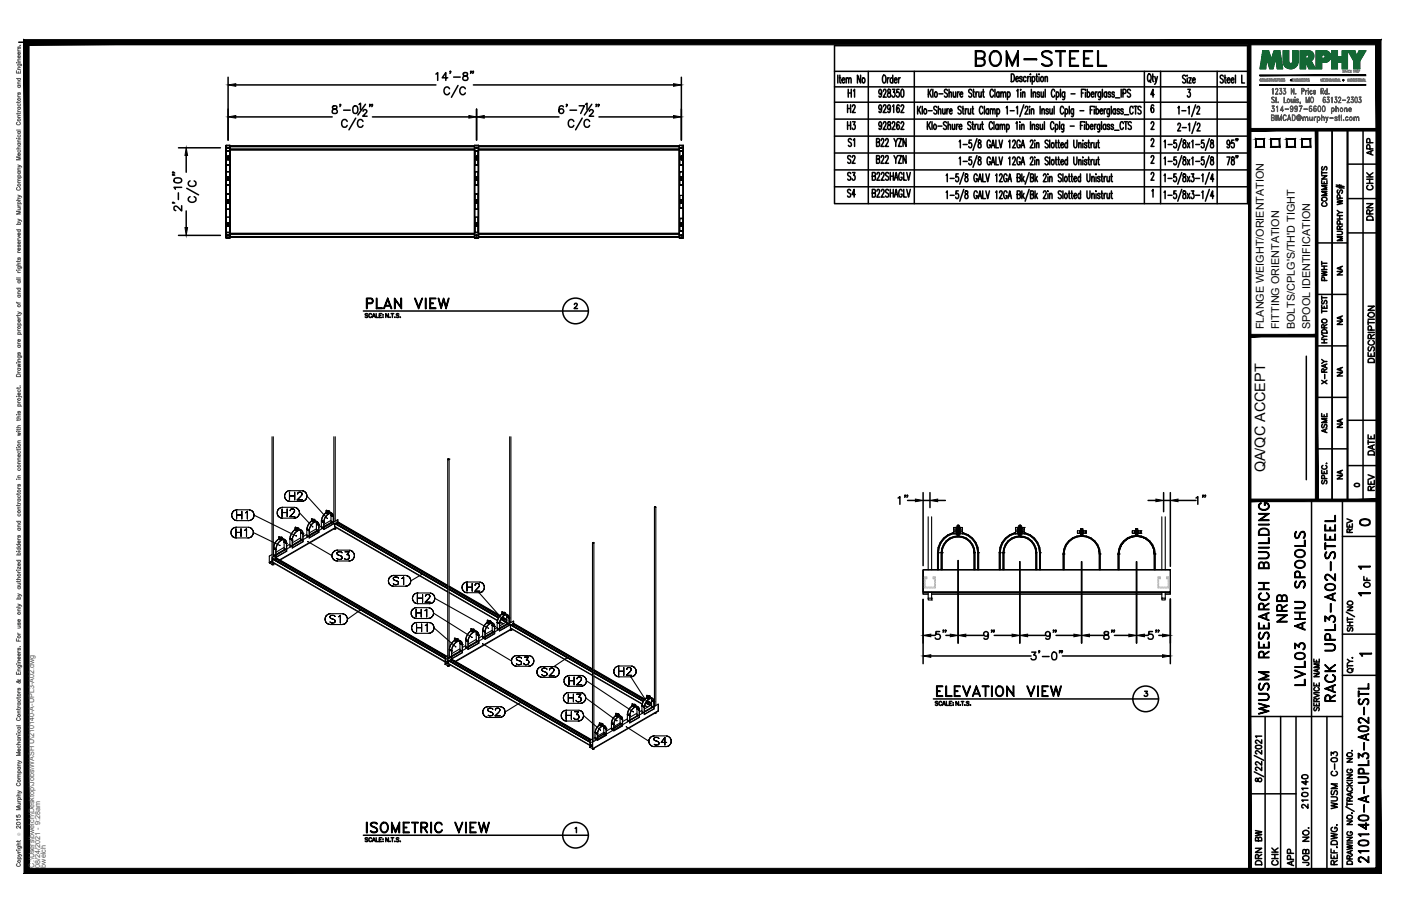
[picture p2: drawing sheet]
<svg xmlns="http://www.w3.org/2000/svg" width="432mm" height="279mm" viewBox="0 0 432 279" stroke-linecap="round" stroke-linejoin="round" font-family="sans-serif">
<defs><g id="words">
<text font-size="8.4" x="299.5" y="21.5">BOM-STEEL</text>
<g font-size="6.6">
<text x="111.8" y="96.3">PLAN VIEW</text>
<text x="397.6" y="193" transform="rotate(-90 397.6 193)">NRB</text>
<text x="287.5" y="215.9">ELEVATION VIEW</text>
<text x="403.2" y="212.7" transform="rotate(-90 403.2 212.7)">LVL03 AHU SPOOLS</text>
<text x="391.9" y="221.5" transform="rotate(-90 391.9 221.5)">WUSM RESEARCH BUILDING</text>
<text x="412.4" y="217.7" transform="rotate(-90 412.4 217.7)">RACK UPL3-A02-STEEL</text>
<text x="111.8" y="257.9">ISOMETRIC VIEW</text>
<text x="422.6" y="267.4" transform="rotate(-90 422.6 267.4)">210140-A-UPL3-A02-STL</text>
</g>
<g font-size="5.7">
<text x="260" y="36">H2</text>
<text x="260" y="41.3">H3</text>
<text x="260" y="56.8">S3</text>
<text x="260" y="62.1">S4</text>
</g>
<g font-size="5.3">
<text x="260" y="51.5">S2</text>
<text x="417.7" y="163.3">0</text>
<text x="389.8" y="260.7" transform="rotate(-90 389.8 260.7)">BW</text>
<text x="389.8" y="267.8" transform="rotate(-90 389.8 267.8)">DRN</text>
<text x="399.7" y="268.1" transform="rotate(-90 399.7 268.1)">APP</text>
</g>
<g font-size="4.9">
<text x="264.2" y="31" transform="rotate(-90 264.2 31)">H1</text>
<text x="264.2" y="46.2" transform="rotate(-90 264.2 46.2)">S1</text>
<text x="424" y="49" transform="rotate(-90 424 49)">APP</text>
<text x="424" y="59.6" transform="rotate(-90 424 59.6)">CHK</text>
<text x="409.9" y="64.9" transform="rotate(-90 409.9 64.9)">COMMENTS</text>
<text x="424" y="69.1" transform="rotate(-90 424 69.1)">DRN</text>
<text x="409.9" y="87.8" transform="rotate(-90 409.9 87.8)">PWHT</text>
<text x="424.4" y="112.9" transform="rotate(-90 424.4 112.9)">DESCRIPTION</text>
<text x="409.9" y="119.6" transform="rotate(-90 409.9 119.6)">X-RAY</text>
<text x="409.9" y="134.8" transform="rotate(-90 409.9 134.8)">ASME</text>
<text x="424.4" y="141.5" transform="rotate(-90 424.4 141.5)">DATE</text>
<text x="424.4" y="152.4" transform="rotate(-90 424.4 152.4)">REV</text>
<text x="417.7" y="165.5" transform="rotate(-90 417.7 165.5)">REV</text>
<text x="423" y="182.4" transform="rotate(-90 423 182.4)">OF</text>
<text x="403.9" y="250.5" transform="rotate(-90 403.9 250.5)">210140</text>
<text x="413.1" y="250.5" transform="rotate(-90 413.1 250.5)">WUSM C-03</text>
<text x="394.8" y="268.1" transform="rotate(-90 394.8 268.1)">CHK</text>
<text x="404.3" y="268.1" transform="rotate(-90 404.3 268.1)">JOB NO.</text>
</g>
<g font-size="4.4">
<text x="414.5" y="86.1" transform="rotate(-90 414.5 86.1)">NA</text>
<text x="414.5" y="101.2" transform="rotate(-90 414.5 101.2)">NA</text>
<text x="414.5" y="117.1" transform="rotate(-90 414.5 117.1)">NA</text>
<text x="414.5" y="133" transform="rotate(-90 414.5 133)">NA</text>
<text x="389.9" y="145.7" transform="rotate(-90 389.9 145.7)">QA/QC ACCEPT</text>
<text x="414.5" y="148.9" transform="rotate(-90 414.5 148.9)">NA</text>
</g>
<text font-size="4" x="416.3" y="151.3">0</text>
<g font-size="3.5">
<text x="417.3" y="176.7">1</text>
<text x="417.3" y="184.9">1</text>
<text x="417.7" y="203.6">1</text>
</g>
<g font-size="3.3">
<text x="389.5" y="101.5" transform="rotate(-90 389.5 101.5)">FLANGE WEIGHT/ORIENTATION</text>
<text x="394.3" y="101.5" transform="rotate(-90 394.3 101.5)">FITTING ORIENTATION</text>
<text x="399.1" y="101.5" transform="rotate(-90 399.1 101.5)">BOLTS/CPLG'S/TH'D TIGHT</text>
<text x="403.8" y="101.5" transform="rotate(-90 403.8 101.5)">SPOOL IDENTIFICATION</text>
</g>
<g font-size="2.2" fill="#545454">
<text x="10.5" y="267.6" transform="rotate(-90 10.5 267.6)">C:\Users\bwelch\Desktop\Jobs\WASH U\210140-A-UPL3-A02.dwg</text>
<text x="12.4" y="267.5" transform="rotate(-90 12.4 267.5)">08/24/2021 - 9:28am</text>
<text x="14.1" y="267.6" transform="rotate(-90 14.1 267.6)">bwelch</text>
</g>
<text font-size="1.3" fill="#545454" x="6.3" y="257.9" transform="rotate(-90 6.3 257.9)">Ó</text>
</g></defs>
<!-- layer: HP-HWS-HGR -->
<g fill="none" stroke="#000" stroke-width=".34">
<path d="M69.6 44.8l.1 28.6zM69.6 44.8h1.2h-1.1v28.6zM69.8 59.8v2.3v-2.3h1h-1h1h-1h1h-1h1v4.8h-1h1h-1h1h-1h1h-1v-2.3v2.3h1v-2.3h-1l1-.1h-1l1-.1v-2.3zM69.8 52.9v2.1v-2.1h1h-1h1h-1h1h-1h1v4.3h-1h1h-1h1h-1h1h-1v-2.1v2.1h1v-2.1h-1h1h-1l1-.1v-2.1zM69.8 55h1v.1h-1zM69.8 46.6v2v-2h1h-1h1h-1h1h-1h1v4.2h-1h1h-1h1h-1h1h-1v-2v2h1v-2h-1l1-.1h-1l1-.1v-2zM69.8 48.6h1v.2h-1zM70 55v-.2l.2 .2M70 55.1h.2M70 48.8h.2M70 48.6v-.1l.2 .1M70 54.8h.5"/>
<path d="M70 55.3h.5M70 48.9h.5M70 48.5h.5M70.1 45.5v.2M70.1 45.5h.4l-.2 .3-.2-.1M70.1 45.7h.1M70.1 54.6h.1M70.1 48.5v-.3h.3v.3M70.1 48.9v.3h.3M70.1 54.6v.2M70.1 55.3v.3h.3v-.3M70.1 54.6h.3v.2"/>
<path d="M70.1 45.5h.1M70.2 54.8l.1 .2M70.2 54.6h.1M70.2 49.2h.1M70.2 48.5l.1 .1M70.3 54.6h.1M70.3 49.2h.1M70.3 55.1l-.1 .2M70.3 54.8l.2 .2M70.3 48.8l-.1 .1M70.3 48.5l.2 .1M70.3 45.5h.1"/>
<path d="M70.4 54.6h.1M70.4 49.2h.1M70.4 48.9v.3M70.5 55.1l-.2 .2M70.5 48.8l-.2 .1M70.9 44.9v28.5M70.9 44.8v28.6v-.2M70.9 46.3v25.7M146.2 44.8l.1 28.6zM146.2 44.8h1.2h-1.1v28.6zM146.4 46.6v2v-2h.9h-.9h.9h-.9h.9h-.9h.9v4.2h-.9h.9h-.9h.9h-.9h.9h-.9v-2v2h.9v-2h-.9l.9-.1h-.9l.9-.1v-2zM146.4 48.6h.9v.2h-.9z"/>
<path d="M146.4 52.9v2.1v-2.1h.9h-.9h.9h-.9h.9h-.9h.9v4.3h-.9h.9h-.9h.9h-.9h.9h-.9v-2.1v2.1h.9v-2.1h-.9h.9h-.9l.9-.1v-2.1zM146.4 55h.9v.1h-.9zM146.4 59.8v2.3v-2.3h.9h-.9h.9h-.9h.9h-.9h.9v4.8h-.9h.9h-.9h.9h-.9h.9h-.9v-2.3v2.3h.9v-2.3h-.9l.9-.1h-.9l.9-.1v-2.3zM146.7 48.8h.1M146.7 48.6v-.1l.1 .1M146.7 48.5h.3v-.3h-.3l.3 .4M146.7 55v-.2l.1 .2M146.7 55.1h.1M146.7 55.3h.4l-.1 .3h-.3zM146.7 48.9h.4l-.1 .3h-.3zM146.7 45.7h.4M146.7 54.6h.1"/>
<path d="M146.7 54.6h.3l.1 .2h-.4zM146.7 45.5h.1M146.7 45.7h.1M146.8 49.2h.1M146.8 54.6h.1M146.8 54.8l.2 .2M146.9 49.2h.1M146.9 54.6h.1M147 48.8l-.2 .1M147 49.2h.1M147 48.5l.1 .1M147 55.1l-.2 .2"/>
<path d="M147 54.8l.1 .2M147 54.6h.1M147 45.5l-.3 .2M147 45.5h.1M147.1 48.8l-.1 .1M147.1 55.1l-.1 .2M147.1 45.5v.2M147.1 45.7h.1M147.4 44.8l.1 28.6zM209.3 44.8l.1 28.6zM209.3 44.8h1.2h-1.1v28.6zM209.5 52.9v2.1v-2.1h1h-1h1h-1h1h-1h1v4.3h-1h1h-1h1h-1h1h-1v-2.1v2.1h1v-2.1h-1h1h-1l1-.1v-2.1z"/>
<path d="M209.5 55h1v.1h-1zM209.5 46.6v2v-2h1h-1h1h-1h1h-1h1v4.2h-1h1h-1h1h-1h1h-1v-2v2h1v-2h-1l1-.1h-1l1-.1v-2zM209.5 48.6h1v.2h-1zM209.8 45.5v.2M209.8 45.5l.2-.1 .1 .4M209.8 55v-.2l.1 .2M209.8 55.1h.1M209.8 48.8h.1M209.8 48.6v-.1l.1 .1M209.8 45.7h.1M209.8 45.7l.3 .1M209.8 54.6h.1"/>
<path d="M209.8 54.6v.2h.4M209.8 54.6h.3M209.8 45.5h.1M209.9 54.6h.1M209.9 54.8l.2 .2M209.9 49.2h.1M209.9 48.5l.2 .1M210 54.6h.1M210 49.2h.1M210.1 55.1l-.2 .2M210.1 54.6h.1M210.1 48.8l-.2 .1"/>
<path d="M210.1 49.2h.1M210.1 54.6l.1 .4M210.1 45.5h.1M210.1 45.7h.1M210.2 55.1l-.1 .5h-.3v-.3h.4M210.2 48.8l-.1 .4M210.2 48.5h-.4v-.3h.3l.1 .4M210.2 48.9h-.4v.3h.3M210.5 44.8l.1 28.6zM69.7 73.4h1.1h-1.1M69.8 62.1h1v.2h-1zM69.8 67v2.2v-2.2h1v4.7h-1h1h-1h1h-1h1h-1v-2.3v2.3h1v-2.3h-1l1-.1h-1l1-.1v-2.2z"/>
<path d="M69.8 69.2h1v.2h-1zM70 62.3h.2M70 62.1h.2M70 69.2h.2M70 69.4v.2l.2-.2M70 69.1h.5M70 69.6h.5M70 62.4h.5M70 62h.5M70.1 72.6l.2-.2 .2 .2-.3 .2M70.1 72.6v.1M70.1 72.7l.1 .1"/>
<path d="M70.1 68.8h.1M70.1 69.6v.2h.3v-.2M70.1 68.8h.3v.3M70.1 62v-.3h.3v.3M70.1 62.4v.3h.3M70.1 68.8v.3M70.2 62.7h.1M70.2 62l.1 .1M70.2 69.1l.1 .1M70.2 68.8h.1M70.2 72.8h.1M70.3 62.7h.1"/>
<path d="M70.3 68.8h.1M70.3 72.8h.1M70.3 62.3l-.1 .1M70.3 62l.2 .1M70.3 69.4l-.1 .2M70.3 69.1l.2 .1M70.4 62.7h.1M70.4 68.8h.1M70.4 62.4v.3M70.5 62.3l-.2 .1M70.5 69.4l-.2 .2M146.3 73.4h1.1h-1.1"/>
<path d="M146.4 67v2.2v-2.2h.9v4.7h-.9h.9h-.9h.9h-.9h.9h-.9v-2.3v2.3h.9v-2.3h-.9l.9-.1h-.9l.9-.1v-2.2zM146.4 69.2h.9v.2h-.9zM146.4 62.1h.9v.2h-.9zM146.7 69.2h.1M146.7 69.4v.2l.1-.2M146.7 62.3h.1M146.7 62.1h.1M146.7 62h.3v-.3h-.3l.3 .4M146.7 72.6l.1-.2 .3 .2M146.7 69.6h.4l-.1 .2h-.3zM146.7 62.4h.4l-.1 .3h-.3zM146.7 72.6v.1"/>
<path d="M146.7 68.8h.1M146.7 68.8h.3l.1 .3h-.4zM146.7 72.7l.1 .1M146.8 68.8h.1M146.8 69.1l.2 .1M146.8 62.7h.1M146.8 72.8h.1M146.9 68.8h.1M146.9 62.7h.1M146.9 72.8h.1M147 69.4l-.2 .2M147 69.1l.1 .1"/>
<path d="M147 68.8h.1M147 62.3l-.2 .1M147 62.7h.1M147 62l.1 .1M147.1 69.4l-.1 .2M147.1 62.3l-.1 .1M147.1 72.6v.1M147.1 72.7l-.1 .1M209.4 73.4h1.1h-1.1M209.5 67.4v1.8v-1.8h1h-1h1h-1h1h-1h1v3.9h-1h1h-1h1h-1h1h-1v-1.9v1.9h1v-1.9h-1l1-.1h-1l1-.1v-1.8zM209.5 69.2h1v.2h-1zM209.5 62.3v1.8h1h-1h1h-1h1h-1h1h-1z"/>
<path d="M209.5 62.1h1v.2h-1zM209.8 69.2h.1M209.8 69.4v.2l.1-.2M209.8 62.3h.1M209.8 62.1h.1M209.8 72.6l.2-.2 .1 .4M209.8 72.6v.1M209.8 72.7l.3 .1M209.8 68.8h.1M209.8 68.8v.3h.4M209.8 68.8h.3M209.9 68.8h.1"/>
<path d="M209.9 69.1l.2 .1M209.9 62.7h.1M209.9 62l.2 .1M209.9 72.8h.1M210 68.8h.1M210 62.7h.1M210.1 69.4l-.2 .2M210.1 68.8h.1M210.1 62.3l-.2 .1M210.1 62.7h.1M210.1 68.8l.1 .4M210.1 72.7h.1"/>
<path d="M210.2 69.4l-.1 .4h-.3v-.2h.4M210.2 62.3l-.1 .4M210.2 62h-.4v-.3h.3l.1 .4M210.2 62.4h-.4v.3h.3M210.5 62.2h-1l1-.1v-1.8h-1v1.8v-1.8h1v3.8M210.5 62.2h-1l1 .1v1.8M83.8 134.7v38.8M84.2 134.7v37M102.9 134.7v26.2M103.3 134.7v26M157.1 134.7v57.5M157.5 134.7v57.3"/>
<path d="M71.4 158.9l.1 .5-.1-.5M71.5 158.4l-.1 .5 .1-.5M71.5 159.4l.2 .4-.2-.4M71.7 157.9l-.2 .5 .2-.5M71.7 159.8l.4 .4-.4-.4M72.1 157.5l-.4 .4 .4-.4M72.5 157.3l-.4 .2 .4-.2M72.9 157.7v2.3v-2.3M72.9 158.8h1.6h-1.6M73.1 157.2l-.6 .1 .6-.1M73.1 157.2h3.6M74.5 157.7v2.3v-2.3"/>
<path d="M75.7 158.1l.2-.1-.2 .1M75.9 158l.3-.3-.3 .3M76.2 157.7v2.3v-2.3M77.2 157.3l-.5-.1 .5 .1M77.6 157.5l-.4-.2 .4 .2M78 157.9l-.4-.4 .4 .4M78 159.8l.2-.4-.2 .4M78.2 158.4l-.2-.5 .2 .5M78.2 159.4l.1-.5-.1 .5M78.3 158.9l-.1-.5 .1 .5M78.3 158.9l13 6.4M85.4 158.1l.1 .6-.1-.6"/>
<path d="M85.5 157.6l-.1 .5 .1-.5M85.5 158.7l.2 .4-.2-.4M85.7 157.2l-.2 .4 .2-.4M85.7 159.1l.4 .4-.4-.4M86.1 156.8l-.4 .4 .4-.4M86.1 159.5l.5 .2-.5-.2M86.6 156.5l-.5 .3 .5-.3M86.6 159.7l.5 .1-.5-.1M86.9 157v2.3v-2.3M86.9 158.1h1.6h-1.6M87.1 156.4l-.5 .1 .5-.1M87.1 159.8h3.5"/>
<path d="M87.1 156.4h3.5M87.7 153l.1 .5-.1-.5M87.8 152.5l-.1 .5 .1-.5M87.8 153.5l.2 .5-.2-.5M88 152l-.2 .5 .2-.5M88 154l.4 .3-.4-.3M88.4 151.6l-.4 .4 .4-.4M88.4 154.3l.4 .2-.4-.2M88.5 157v2.3v-2.3M88.8 151.4l-.4 .2 .4-.2M88.8 154.5l.6 .1-.6-.1M89.2 151.8v2.4v-2.4"/>
<path d="M89.2 152.9h1.6h-1.6M89.3 159.3h1.6h-1.6M89.4 151.3l-.6 .1 .6-.1M89.4 154.6h3.5M89.4 151.3h3.5M89.4 157.5h.1M89.4 157.4l.1-.2-.1 .2M89.5 157.2l.1-.2-.1 .2M89.6 157h.3h-.3M89.9 157h.4h-.4M90.3 157h.2h-.2M90.5 158.2l-1.2 1.1 1.2-1.1"/>
<path d="M90.5 157l.2 .2-.2-.2M90.6 159.8l.6-.1-.6 .1M90.7 157.8l-.2 .4 .2-.4M90.7 157.2l.1 .2-.1-.2M90.8 157.4l-.1 .4zM90.8 151.8v2.4v-2.4M91.2 156.5l-.6-.1 .6 .1M91.2 159.7l.4-.2-.4 .2M91.6 154.2h1.6h-1.6M91.6 156.8l-.4-.3 .4 .3M91.6 159.5l.4-.4-.4 .4M91.7 152.3h.1"/>
<path d="M91.7 152.3l.1-.3-.1 .3M91.8 152h.1M91.9 151.9l.3-.1-.3 .1M92 157.2l-.4-.4 .4 .4M92 159.1l.2-.4-.2 .4M92.2 151.8h.5h-.5M92.2 157.6l-.2-.4 .2 .4M92.2 158.7l.1-.6-.1 .6M92.3 158.1l-.1-.5 .1 .5 4.1 4.4M92.7 151.8l.2 .1-.2-.1M92.7 153l-1.1 1.2 1.1-1.2M92.9 151.9l.1 .1-.1-.1"/>
<path d="M92.9 154.6l.6-.1-.6 .1M93 152.7l-.3 .3 .3-.3M93 152l.1 .3-.1-.3M93.1 152.3l-.1 .4zM93.5 151.4l-.6-.1 .6 .1M93.5 154.5l.4-.2-.4 .2M93.9 151.6l-.4-.2 .4 .2M93.9 154.3l.4-.3-.4 .3M94.3 152l-.4-.4 .4 .4M94.3 154l.2-.5-.2 .5M94.5 152.5l-.2-.5 .2 .5M94.5 153.5l.1-.5-.1 .5"/>
<path d="M94.6 153l-.1-.5 .1 .5M94.6 153l6.3 6.9M96.1 160l.7 .4M100.5 158.1l-.7 .6-.7 1.5-.1 .4 .8 .5M100.5 158.1l-.9 1.1-.5 1.4M100.5 158.1v.1M100.5 157.4l.8 .4zM100.5 158.2h.1M100.5 157.4v.6M100.5 158.2h.2M100.6 157.9l.1-.6 .6 .5v.7M100.6 158l-.1 .1"/>
<path d="M100.6 158l.1 .1M100.6 158v.2M100.6 157.9l.2 .1M100.7 157.9l.1 .1M100.7 158h.1M100.7 158.1v.1M100.7 157.8v.1M100.7 157.9h.1M100.7 158.1h.1M100.7 157.8h.1M100.7 158.2h.1M100.7 158.2l.6 .3"/>
<path d="M100.8 157.8h-.1M100.8 157.8h.1M100.8 157.8l.1 .1M100.8 158.1h-.1M100.8 157.9h.1M100.8 157.9l.1 .2M100.9 158.1h.1M100.9 157.9l-.1 .1M100.9 157.8v.1M100.9 157.8h.1M100.9 158v.1M100.9 159.8h.1"/>
<path d="M100.9 158.1h-.1M100.9 157.7v.1M100.9 157.7h.1M100.9 157.9h.1M100.9 157.8l.1 .2M100.9 157.8l.1 .3M100.9 158l.2 .1M101 158h.1M101 157.7l-.1 .1M101 157.7l-.5 .4M101 158.1h-.2M101 157.7v.1"/>
<path d="M101 158v.1M101 157.6l-.1 .2M101 157.6v.1M101 158l.1 .1M101 157.6l.1 .1M101.1 157.8h.1M101.1 157.8v.3M101.1 157.9h.1M101.1 157.6v.1M101.1 157.8v.2M101.1 158h.1M101.1 157.7h.1"/>
<path d="M101.2 157.8v.7l-1.2 1.5M101.2 157.6h.1M101.2 157.6h-.1M101.2 157.9l-.5 .3M101.3 158.5l-1.3 1.5M101.3 157.8v.6l-.4-.3M101.3 157.7l1 .6-.3-.1M101.3 157.6v.1M101.9 158.3l.1 .6M102 158.3l.1 .6 .7 .4-.7-.4 .7 .4-.7-.4 .7 .4-.5-1M102 158.3l.3 .1-1 .1M102 158.9l.7 .4"/>
<path d="M102 158.2l-.7 .2M102 158.9v1.8M102.3 158.4l.4 .9M102.7 159.3h.1M102.7 159.3v1.8M102.8 159.3v1.8M102.9 160h-.1M138 141.6v63.1M138 141.6h.1M138.1 141.5l-.1 .1M138.1 141.5h.1M138.2 141.5h.1"/>
<path d="M138.2 141.5l.2 .1M138.3 141.7h.1M138.4 141.6v61.4M138.4 141.7h.1M138.4 141.6l-.3 .1M201.7 156.4v61.4M201.7 156.3h.4M201.7 156.3v.1M202.1 156.4v61.2M202.1 156.3l-.3 .1M286.1 159.4v16.3M287.1 159.4v16.3"/>
<path d="M358.1 159.4v16.3M359.1 159.4v16.3M71.2 164.2l.1 .5-.1-.5M71.3 163.7l-.1 .5 .1-.5M71.3 164.7l.2 .5-.2-.5M71.5 163.3l-.2 .4 .2-.4M71.5 165.2l.4 .4-.4-.4M71.9 162.9l-.4 .4 .4-.4M71.9 165.6l.4 .2-.4-.2M72.1 160.2l.4 .3-.4-.3M72.3 162.7l-.4 .2 .4-.2M72.3 165.8l.5 .1-.5-.1"/>
<path d="M72.5 160.5l.6 .1-.6-.1M72.7 163.1v2.3v-2.3M72.7 164.2h1.6h-1.6M72.8 162.6l-.5 .1 .5-.1M72.8 165.9h3.6M72.8 162.6h3.6M73.1 160.6h3.6M74.3 163.1v2.3v-2.3M75.4 163.5l.2-.1-.2 .1M75.6 163.4l.4-.3-.4 .3M76 163.1v2.3v-2.3M76.4 165.9l.5-.1-.5 .1"/>
<path d="M76.7 160.6l.5-.1-.5 .1M76.9 162.7l-.5-.1 .5 .1M76.9 165.8l.5-.2-.5 .2M77.2 160.5l.4-.3-.4 .3M77.4 162.9l-.5-.2 .5 .2M77.4 165.6l.4-.4-.4 .4M77.6 160.2l.4-.4-.4 .4M77.8 163.3l-.4-.4 .4 .4M77.8 165.2l.2-.5-.2 .5M78 163.7l-.2-.4 .2 .4M78 164.7l.1-.5-.1 .5M78.1 164.2l-.1-.5 .1 .5"/>
<path d="M78.1 164.2l8.2 4M83 173.6l.9 .5 .6-.3M83 171.5h.1M83.1 173.5l.7-.4-.8 .5M83.8 171l-.8 .5v2.1M83.8 174.1h.4M84.2 174v.1M84.2 173.9v.2M84.2 174.1h.1M84.3 171.1v-2l.7 .3v2M84.3 170.7l-.1 .1M84.4 169l.7 .4z"/>
<path d="M84.4 169l.7 .4v2M84.4 171l.6 .4M84.4 171.4l.2 .1M84.6 168l-.2 1M84.9 171.4l-.6-.3 .1 .5M85.5 167.8l-.5 1.6zM85.5 166.5l-.7 .9-.4 1.1-.1 .6 .7 .3-.6-.4M85.5 166.5l-.7 .9M85.9 166.1v.1M85.9 166.2l-.4 .3M85.9 166.2v.1M85.9 166.1l.2 .2h-.2"/>
<path d="M85.9 166.3l-.4 .2M85.9 165.6v.5M85.9 166.3h.1M86 165.5l.7 .4M86 166h.1M86 166.1h.1M86.1 166h.1M86.1 166.2h.2h-.1M86.1 165.9v.1M86.1 166.2h.1M86.1 166l.1 .2-.2-.1M86.1 166l.2 .1"/>
<path d="M86.2 165.9l.1 .1h-.2M86.2 166v.1M86.2 166.2v.1M86.2 166.1h.1M86.2 166.3h.1M86.2 165.9h.1M86.2 165.9l-.1 .1M86.2 166.1v.1M86.2 166.2h.1M86.2 166.1l.1 .1M86.3 166.1h-.1M86.3 166.1h.1"/>
<path d="M86.3 165.9h.1M86.3 166h.1M86.3 166.2h.1M86.3 168.2h.1M86.3 166.1v.1M86.3 166.2l-.1 .1M86.3 165.9v.1M86.3 166l.1 .1M86.3 165.8h.1M86.3 166.1l.1 .1M86.4 165.8l-.5 .3M86.5 165.9h.1"/>
<path d="M86.4 166.1h.1M86.4 166.1l.1 .1M86.4 165.8l-.1 .1M86.4 165.8h.1M86.4 165.9h.1M86.5 165.9h-.1M86.5 166.2l.1-.2-.6 .4M86.5 166h.1M86.5 166.1v.1M86.5 165.8h.1M86.5 165.9l.1 .2M86.5 166.1h.1"/>
<path d="M86.6 165.8h.2M86.6 166.1l-.3 .1M86.6 165.8h.1M86.6 165.9v.7l-1.1 1.2M86.6 165.7h.1M86.6 165.7l.2 .1M86.7 165.9v.8l-.6-.4M86.7 165.9l-.7-.4v.6M86.7 165.8v.7l-.4-.2M86.7 165.7l.1 .1M86.7 166h.1M86.8 165.8v.1"/>
<path d="M86.8 165.9l1.1 .5-1.2 .1M86.8 165.9l-.1 .1M87.4 166.4l.2 .8M87.5 166.4l.1 .8 .7 .4-.7-.4M87.5 166.4l-.8 .3-.8 .6M87.5 166.4a.99 .99 0 0 1 .8 1.2M87.6 169.5l-2.5 1.5M87.6 169.5l.2 .2M87.6 167.2v1.9M87.6 168.8l-2.5 1.5M87.7 169.1l.7 .4v.5l-3.4 1.9v-.5M87.7 169.6l-2.6 1.5"/>
<path d="M87.9 166.4l.5 1.1-.7-.4M88.2 169.4l-.6-.3v.4M88.2 169.5h.1M88.3 167.6v2.4l-3.2 1.8-.1-.4M88.3 167.6l.1 1.9M89.4 168.1v-2l.7 .5v1.9M89.4 167.8l-1 .6M89.4 166.1l.7 .4v2M89.4 168.5l.2 .1M89.9 168.5l-.5-.4 .1 .6M90 168.5h.1M90.1 166.6h.1"/>
<path d="M90.1 166v.6M90.2 166l-.1 .5-.7-.4M90.3 165.5l-.2 .5M90.6 163.6l-1.2 2v.5l.7 .5M90.6 163.6l-.7 .9-.5 1.6M90.9 163.2h.1M91 162.6l.7 .4zM91 163.4l-.4 .2M91 163.2h-.1M91 162.6v.6M91 163.2h.1M91 163.4h.1"/>
<path d="M91 163.1l.1-.6 .7 .5-.1 .7M91 163.2l.1 .1M91.1 163.1l.2 .2-.2-.1M91.1 163.2h.1M91.1 163.1h.1M91.1 163v.2M91.1 163.3v.1M91.2 163.1h-.1M91.2 163.3h-.1M91.2 163.3h.1M91.2 163.1h.1M91.2 163.4l.5 .3"/>
<path d="M91.2 163.1l.1 .2M91.2 163.3v.1M91.2 163.1l.1 .1M91.2 163.2l.1 .1M91.3 163l-.1 .1M91.3 163.2h-.1M91.3 163.2v.1M91.3 163.4h.1M91.3 163l-.2 .1M91.3 163h.1M91.3 163.1h.1M91.3 163.1l.1 .3"/>
<path d="M91.3 163.3v.1M91.3 163v.1M91.3 165.3h.1M91.3 163.1v.3M91.3 163l.2 .2M91.3 163.3h.1M91.3 163.3l.1 .1M91.3 162.9v.1M91.4 163.1h.1M91.4 163.1l.1 .2M91.4 163.3h.1M91.4 162.9h-.1"/>
<path d="M91.4 163.3v.1M91.4 163.2h.1M91.4 162.9l-.4 .3M91.5 162.8l-.2 .2M91.5 162.9v.1M91.5 163.1l-.1 .1M91.5 163.2l-.1 .1M91.5 163l.2 .1-.6 .3-.1-.2M91.5 163h.1M91.5 163.2v.1M91.5 163.2h.1M91.6 163.1h.1"/>
<path d="M91.6 163.2l-.1 .1M91.6 162.9l-.3 .1M91.6 163.1l-.1 .2M91.7 163v.7l-.8 .7-.6 1.1M91.7 163.7l-.8 .8-.6 1M91.8 162.8v.2M91.8 162.8h-.2M91.8 162.8h.1M91.8 163v.6l-.5-.2M91.8 163l1.1 .5-.3-.1M91.8 163v.1M91.8 163.1h.1"/>
<path d="M92.4 163.5l.2 .3M92.5 163.5l-.8 .2M92.6 163.4l.3 .2-.4-.1M92.6 163.4l-.8 .2M92.6 163.5l.1 .2M92.6 163.8l.1 .4M92.7 166.6v-.4l.6 .4v.4l-3.2 1.9v-.4l-.7-.4M92.7 164.2l.6 .5M92.7 166.6l.2 .1-2.8 1.5M92.7 166.6l-2.6 1.5M92.7 163.7v.5M92.7 164.2v2"/>
<path d="M92.7 165.9l-2.6 1.5M92.7 166.2l.6 .3M92.9 163.6l.4 1.1M92.9 163.5l.3 .3 .2 .8-.7-.4 .7 .4M93.3 164.7l.1 2.4-3.3 1.9v-.5M93.3 164.7l.1 1.9M94.6 165v-1.8l.7 .4v1.8M94.6 164.8l-1.2 .7M94.6 163.2l.8 .4v1.8M94.6 165.4l.3 .2M94.9 167.1h.1M94.9 167l7.4 4.4"/>
<path d="M95.3 163.6h.1M96 160.7l-.7 .6-.7 1.5v.4l.7 .4-.7-.4M96 160l.2 .9-.2-.3M96 160.6h.1M96 160.8l-.9 1-.5 1.4M96 160.8h.1M96.1 160.6h.1M96.1 160.5h.1M96.1 160.5l.1 .1M96.2 160.6h.1M96.2 160.5h.1M96.2 160.4v.1"/>
<path d="M96.2 160.5l.1 .1M96.2 160.6l.1 .1M96.2 160.7h.1M96.3 160.4h.1l-.2 .1M96.3 160.4l-.1 .1M96.3 160.6h.1M96.3 160.5h.1M96.3 160.7v.1M96.3 160.7h.1M96.3 160.6v.1M96.3 160.5l.1 .2M96.4 160.4h.1"/>
<path d="M96.4 160.6h.1M96.4 160.7h.1M96.4 161.3l-.7 .9-.4 1.4M96.4 160.4l.1 .2M96.4 161.4l-.9 1.3-.1 .9-.8-.4M96.4 160.4v.1M96.4 160.3v.1M96.4 160.5h.1M96.4 160.6h.2M96.5 160.5h-.1M96.5 160.6h.1M96.5 160.6l-.2 .2"/>
<path d="M96.5 160.3h.2M96.5 160.3l-.5 .3M96.6 160.6h.1M96.5 160.2h.1M96.5 160.6l-.1 .1M96.5 160.2v.1M96.6 160.3h.1M96.6 160.3v.3M96.6 160.5h.1M96.6 160.5v.1M96.7 160.2h-.1M96.7 160.2v.1"/>
<path d="M96.7 160.4v.7l-.3 .2M96.7 160.2l.2 .2M96.7 160.5l-.5 .4M96.8 160.4v.7l-.5-.3M96.8 160.4l-.6-.5-.1 .6M96.8 160.2l-.1 .1M96.8 160.2v.1M96.8 160.2h.1M96.8 160.4l1.1 .5-1.1 .1M96.8 160.3h.1M96.8 160.4h.1M96.9 160.4l-.1 .6-.4-.3"/>
<path d="M97.4 160.9l.1 .6M97.5 160.9v.6l.7 .5-.7-.5M97.5 163.7v-.4l.7 .4v.4l-2.8 1.7v-.4l-.8-.4M97.5 160.9l.3 .1-.3-.1M97.5 163.7l.3 .2-.2-.1-2.2 1.2M97.5 163.7l-2.1 1.3M97.5 160.9l-1.1 .5M97.5 161.5v1.8M97.5 163.1l-2.1 1.2M97.6 163.3l.7 .4v.5l-3 1.7v-.5l-.7-.4v.5l.2 .1M97.8 161l.4 1M97.9 160.9l.4 1-.7-.4"/>
<path d="M98.2 162h.1M98.2 162v1.7M98.3 161.9v1.8M99 162.4v-1.8l.8 .5v1.7M99 162.2l-.7 .4M99.1 160.6l.8 .4v1.8M99.1 162.8l.3 .2M99.8 161.1h.1M100 160l-.2 1.1M100 160l-.1 1-.8-.4M102 161.1v-.4l.7 .4v.4l-2.8 1.7v-.4l-.8-.4M102 161.1l-2.1 1.4"/>
<path d="M102 161.1l.3 .2-.2-.1-1.5 .8M102 160.5l-2.1 1.2M102.1 160.7l.7 .4v.5l-3 1.7v-.5l-.8-.4v.5l.3 .2M102.3 171.4l.1 .5-.1-.5M102.4 170.8l-.1 .6 .1-.6M102.4 171.9l.2 .4-.2-.4M102.6 170.4l-.2 .4 .2-.4M102.6 172.3l.4 .4-.4-.4M102.9 163.1h.3M103 170l-.4 .4 .4-.4M103 172.7l.5 .2-.5-.2M103.2 163h.1"/>
<path d="M103.3 163.1h-.1M103.3 162.9v.1M103.3 163.1h.1M103.4 162.6l-17.2 10M103.5 169.7l-.5 .3 .5-.3M103.5 172.9l.5 .1-.5-.1M103.6 162.7l-17.3 10M103.8 170.5v.2v-.2M103.8 170.7l.2 .2-.2-.2M104 170.9l.1 .2-.1-.2M104 169.7h-.5h.5M104 173h3.6"/>
<path d="M104 169.7h3.6M104.1 170.3l-.3 .2 .3-.2M104.1 172.4l-.3-.2 .3 .2M104.1 171.1l.2 .1-.2-.1M104.1 160.9v-.6l-20.3 11.6v2.1l.6-.3M104.3 171.2l.7 .2-.7-.2M104.4 170.2l-.3 .1 .3-.1M104.4 172.5l-.3-.1 .3 .1M104.8 170.2h-.4h.4M104.8 172.5h-.4h.4M105 171.4l.2 .1-.2-.1M105.2 170.3l-.4-.1 .4 .1"/>
<path d="M105.2 172.4l-.4 .1 .4-.1M105.2 171.5h.1M105.3 171.6l.1 .3-.1-.3M105.4 170.5l-.2-.2 .2 .2M105.4 172.2l-.2 .2 .2-.2M105.4 171.9v.3v-.3M106.1 172.1l.2 .3zM106.3 170.2h1.3h-1.3M106.3 172.4l.7 .1zM106.9 171.1h.4h-.4M107.3 171.1l.2 .1-.2-.1M107.3 172.4l-.3 .1 .3-.1"/>
<path d="M107.5 171.2h.1M107.6 173l.5-.1-.5 .1M107.6 170.2l-.7 .9 .7-.9M107.6 172.2l-.3 .2 .3-.2M107.6 171.3l.1 .3-.1-.3M107.7 171.6l-.1 .6zM108.1 169.7h-.5h.5M108.1 172.9l.4-.2-.4 .2M108.5 170l-.4-.3 .4 .3M108.5 172.7l.4-.4-.4 .4M108.9 170.4l-.4-.4 .4 .4M108.9 172.3l.3-.4-.3 .4"/>
<path d="M109.2 170.8l-.3-.4 .3 .4M109.2 171.9v-.5v.5M109.2 171.4v-.6v.6M119.7 179.1l.1 .5-.1-.5M119.8 178.6l-.1 .5 .1-.5M119.8 179.6l.2 .5-.2-.5M120 178.2l-.2 .4 .2-.4M120.4 177.8l-.4 .4 .4-.4M120.8 177.5l-.4 .3 .4-.3M121.2 178.3v.2v-.2M121.2 178.5l.2 .2-.2-.2M121.4 177.4l-.6 .1 .6-.1"/>
<path d="M121.4 178.7h.1M121.4 177.4h3.6M121.4 178l-.2 .3 .2-.3M121.4 178.8l.3 .2-.3-.2M121.7 179l.7 .2-.7-.2M121.8 178h-.4h.4M122.2 178h-.4h.4M122.4 179.2l.2 .1-.2-.1M122.6 178h-.4h.4M122.6 179.3l.1 .1-.1-.1M122.7 179.4l.1 .2-.1-.2M122.8 178.3l-.2-.3 .2 .3"/>
<path d="M122.8 180l-.2 .2 .2-.2M122.8 179.6v.4v-.4M123.9 178.4l.2-.1-.2 .1M124.1 178.3l.3-.3-.3 .3M124.4 178v2.3v-2.3M125.5 177.5l-.5-.1 .5 .1M125.9 177.8l-.4-.3 .4 .3M126.3 178.2l-.4-.4 .4 .4M126.5 178.6l-.2-.4 .2 .4M126.5 179.6l.1-.5-.1 .5M130.1 177.1l-3.5 2-.1-.5 .1 .5M143.1 179.8l-.4 .4 .4-.4"/>
<path d="M143.5 179.6l-.4 .2 .4-.2M143.9 179.9v2.4v-2.4M144.1 179.5l-.6 .1 .6-.1M144.1 179.5h3.5M145.5 179.9v2.4v-2.4M146.9 179.9h.4h-.4M147.3 179.9l.3 .2-.3-.2M148.2 179.6l-.6-.1 .6 .1M148.6 179.8l-.4-.2 .4 .2M182.6 167.4h.4v61.2M182.6 167.4v62.9M182.6 167.4l.2 .1"/>
<path d="M182.7 167.5h.3M183 167.5h-.1M183 167.5h.1M284.5 175.7v6.9h76.2h-76.2v-6.9h76.2v7.5h-1.6h1.6v-7.5zM289.2 168.8l-.2 1.7h.2h-.2h.2h-.2h.2h-.2v5.2v-5.2zM289.4 168.9l-.3 1.6M289.4 168.9l-.2 1.6v5.2v-5.2M290.3 169.1l-.2 6.6zM290.5 169.2l-.3 1.3M290.5 169.2l-.1 6.5v-5.2M290.5 169.2a4.9 4.9 0 0 1 4.8-3.6 4.9 4.9 0 0 1 4.7 3.6M293.9 163.8v.8"/>
<path d="M293.9 164.6h.8M293.9 162.7v.8M293.9 164.3a6.2 6.2 0 0 0-4.7 4.5M293.9 164.5a5.9 5.9 0 0 0-4.5 4.4M293.9 162.7h.8M293.9 163.5h.8M294.7 163.8h-.8v.8M294.7 164.2v.5h.3h-.3v-.9h.3h-.3v.4h.3M294.7 163.1v.4h.3h-.3M295 163.1h-.3v-.5h.3h-.3v.9M295 165.3a5 5 0 0 0-4.7 3.8M295.5 162h-.2v1.2v-1.2h-.3v1.2v-1.2h.5v1.2h-.2v2.4v-2.4h-.3v2.1v-2.1h.5v2.1l1.1 .2"/>
<path d="M295.5 163.8v-.6v2.1M295.5 163.8h.4v.9h-.4v.6l1.1 .2M295.5 164.2v.5h.4v-.5h-.4v-.4h.4v.4M295.5 162.6v-.6v.6M295.5 162.6h.4v.9h-.4zM295.5 162.6v-.6v1.8M295.5 163.1v.4h.4v-.4h-.4v-.5h.4v.5M295.9 163.8h.7v.8M295.9 162.7h.7v.8h-.7M295.9 164.6h.7M296.6 163.8v.8zM296.6 162.7v.8z"/>
<path d="M296.6 165.5l1.3 .5 1 .8 .8 1.1M296.6 164.5a5.9 5.9 0 0 1 4.5 4.4M296.6 164.3a6.2 6.2 0 0 1 4.2 3M299.7 167.9l.6 1.2 .2 1.4h-.3l-.2-1.3 .3 1.3M299.7 167.9l.6 1.2 .2 1.4v5.2v-5.2h-.3v5.2v-5.2h.3M300.8 167.3l.6 1.5 .2 1.7h-.2l-.3-1.6 .3 1.6v5.2v-5.2h.2M300.8 167.3l.6 1.5 .2 1.7v5.2l-.1-5.2M308.5 168.9l-.4 1.6M308.8 167.3l-.6 1.5-.2 1.7v5.2v-5.2h.3h-.3h.3h-.3h.3v5.2v-5.2l.2-1.6M308.8 167.3l-.6 1.5-.2 1.7h.3M309.6 169.2l-.3 1.3M309.6 169.2l-.2 6.5v-5.2"/>
<path d="M309.9 167.9l-.8 2.6v5.2v-5.2h.3M309.9 167.9l-.5 1.2-.3 1.4h.3M313 163.8v.8zM313 162.7v.8zM313 163.8v.8h.7M313 163.8h.7M313 162.7v.8h.7M313 162.7h.7M313 164.5a5.9 5.9 0 0 0-4.5 4.4M313 164.3a6.2 6.2 0 0 0-4.2 3M313.7 164.2v.5h.4h-.4v-.9h.4h-.4v.4h.4M313.7 163.1v.4h.4h-.4v-.9h.4h-.4v.5h.4"/>
<path d="M314.1 165.3a5 5 0 0 0-4.2 2.6M314.4 165.6a4.9 4.9 0 0 0-4.8 3.6M314.6 162h-.5v1.2v-1.2h.3v1.2v-1.2h.2v1.2h-.5v2.1v-2.1h.3v2.4M314.6 164.2v.5h.4v-.5h-.4v-.4h.4v.4v-.4h-.4v.9h.4v-.5M314.6 162.6v-.6v3.3M314.6 164.7v.6l1.1 .2M314.6 162.6v-.6v.6M314.6 163.1v.4h.4v-.4h-.4v-.5h.4v.5v-.5h-.4v.9h.4M315 163.1v.4M315 164.6h.7M315 163.8h.7M315 162.7h.7"/>
<path d="M315 163.5h.7M315.6 165.7a4.9 4.9 0 0 1 3.5 3.5M315.7 165.5l-1.1-.2v-2.1h-.2v2.4l1.2 .1-1.2-.1M315.7 163.8v.8M315.7 162.7v.8M315.7 165.5l1.2 .5 1.1 .8 .8 1.1M315.7 164.5a5.9 5.9 0 0 1 4.5 4.4M315.7 164.3a5.9 5.9 0 0 1 4.1 3M318.8 167.9l.5 1.2 .2 1.4h-.2l-.2-1.3 .3 1.3M318.8 167.9l.5 1.2 .2 1.4v5.2v-5.2h-.2v5.2v-5.2h.2M319.8 167.3l.6 1.5 .3 1.7h-.3l-.2-1.6 .2 6.8v-5.2h.3M319.8 167.3l.6 1.5 .3 1.7v5.2l-.2-5.2"/>
<path d="M328.2 169.4l-.4 1.4M328.2 169.4a5.4 5.4 0 0 1 5.2-4 5.4 5.4 0 0 1 5.3 4M328.5 168l-.6 1.4-.2 1.4v4.9v-4.9h.2h-.2h.2h-.2h.2v4.9v-4.9l.3-1.4M328.5 168l-.6 1.4-.2 1.4h.2M332.1 163.7v.8M332.1 164.4l.7 .1M332.1 163.7h.7M332.1 163.7v.7M332.8 164.1v.4h.3h-.3v-.9h.3h-.3v.5h.3M333.1 165.2a5.7 5.7 0 0 0-4.6 2.8M333.7 163.6v-.6v.6M333.7 163h-.3v2.4v-2.4h-.3v2.2v-2.2h.6v2.2l1.2 .1"/>
<path d="M333.7 163.6h.3v.9h-.3zM333.7 163.6v-.6v2.2v-.7v.7l1.2 .1M333.7 164.1v.4h.3v-.4h-.3v-.5h.3v.5M334 164.5h.7M334 163.7h.7v.8M334.7 163.7v.8zM334.9 165.3l1.3 .6 1.2 .9 .9 1.2M338.3 168l.6 1.4 .2 1.4h-.3l-.1-1.4 .1 6.3v-4.9h.3M338.3 168l.6 1.4 .2 1.4v4.9l-.2-4.9M345.1 169.4l-.4 1.4M345.4 168l-.6 1.4-.2 1.4v4.9v-4.9h.3h-.3h.3h-.3h.3v4.9v-4.9l.2-1.4M345.4 168l-.6 1.4-.2 1.4h.3"/>
<path d="M345.6 168.1l-.5 1.3M346.5 167l-.9 1.1-.5 1.3-.2 1.4 .2-1.4 .5-1.3zM346.5 167l1.1-.9-1.1 .9M346.5 167l-.9 1.1M347.6 166.1l1.3-.5-1.3 .5M347.6 166.1l-1.1 .9M348.9 165.6l1.4-.2-1.4 .2M348.9 165.6l-1.3 .5M349 163.7v.8zM349 163.7v.8h.7M349 163.7h.7M349.7 164.5h.4h-.4"/>
<path d="M349.7 164.1v.4h.4h-.4v-.9h.4h-.4v.5h.4M350.1 165.2a5.7 5.7 0 0 0-4.7 2.8M350.3 165.4l1.4 .2-1.4-.2M350.3 165.4l-1.4 .2M350.6 163.6v-.6v.6M350.6 163h-.5v2.2v-2.2h.2v2.4M350.6 164.1v.4h.4v-.4h-.4v-.5h.4v.5v-.5h-.4v.9h.4M350.6 163.6v-.6v2.2M350.6 165.2v-.7v.7l1.2 .1M351 164.5h-.4v.7M351 164.1v.4M351 164.5h.6"/>
<path d="M351 163.7h.6M351.6 163.7v.8M351.7 165.6l1.3 .5-1.3-.5M351.7 165.6l1.3 .5M351.8 165.3l-1.2-.1v-2.2h-.3v2.4l1.4 .2-1.4-.2M351.8 165.3l1.4 .6 1.2 .9 .8 1.2M353 166.1l1.2 .9-1.2-.9M353 166.1l1.2 .9M354.2 167l.8 1.1-.8-1.1M354.2 167l.8 1.1M355 168.1l.6 1.3-.6-1.3M355 168.1l.6 1.3"/>
<path d="M355.2 168l.6 1.4 .2 1.4h-.2l-.2-1.4 .2 6.3v-4.9h.2M355.2 168l.6 1.4 .2 1.4v4.9l-.1-4.9M355.6 169.4l.2 1.4-.2-1.4M100.2 191l.1 .5-.1-.5M100.3 190.4l-.1 .6 .1-.6M100.3 191.5l.2 .4-.2-.4M100.5 190l-.2 .4 .2-.4M100.5 191.9l.4 .4-.4-.4M100.9 189.6l-.4 .4 .4-.4M100.9 192.3l.4 .2-.4-.2M101.3 189.3l-.4 .3 .4-.3M101.3 192.5l.5 .1-.5-.1"/>
<path d="M101.7 190.1v.2v-.2M101.7 190.3l.1 .2-.1-.2M101.8 190.5l.1 .2-.1-.2M101.8 189.3h-.5h.5M101.8 189.3h3.6M101.8 192.6h3.6M101.9 189.9l-.2 .2 .2-.2M101.9 192l-.2-.2 .2 .2M101.9 190.7l.2 .1-.2-.1M102.1 190.8l.7 .2-.7-.2M102.3 189.8l-.4 .1 .4-.1M102.3 192.1l-.4-.1 .4 .1"/>
<path d="M102.7 189.8h-.4h.4M102.7 192.1h-.4h.4M102.8 191l.3 .1-.3-.1M103.1 189.9l-.4-.1 .4 .1M103.1 192l-.4 .1 .4-.1M103.1 191.1h.1M103.2 191.2l.1 .3-.1-.3M103.3 190.1l-.2-.2 .2 .2M103.3 191.8l-.2 .2 .2-.2M103.3 191.5v.3v-.3M104.3 190.2l.2-.1-.2 .1M104.5 190.1l.4-.3-.4 .3"/>
<path d="M104.9 189.8v2.3v-2.3M105.4 192.6l.5-.1-.5 .1M105.9 189.3h-.5h.5M105.9 192.5l.5-.2-.5 .2M106.4 189.6l-.5-.3 .5 .3M106.4 192.3l.4-.4-.4 .4M106.8 190l-.4-.4 .4 .4M106.8 191.9l.2-.4-.2 .4M107 190.4l-.2-.4 .2 .4M107 191.5l.1-.5-.1 .5M107.1 191l-.1-.6 .1 .6M111.1 188.1h.1"/>
<path d="M111.1 188.1l-4 2.9M120 180.1l.4 .4-.4-.4M120.4 180.5l.4 .2-.4-.2M120.8 180.7l.6 .1-.6-.1M121.4 180.8h3.6M121.4 180.2l-.2-.2 .2 .2M121.8 180.3l-.4-.1 .4 .1M122.2 180.3h-.4h.4M122.6 180.2l-.4 .1 .4-.1M125 180.8l.5-.1-.5 .1M125.5 180.7l.4-.2-.4 .2M125.9 180.5l.4-.4-.4 .4"/>
<path d="M126.3 180.1l.2-.5-.2 .5M126.7 189.1l.1 .5-.1-.5M126.8 188.6l-.1 .5 .1-.5M126.8 189.6l.2 .5-.2-.5M126.9 193.6v.5v-.5M126.9 193.1v.5v-.5M126.9 194.1l.3 .5-.3-.5M127 188.1l-.2 .5 .2-.5M127 190.1l.4 .3-.4-.3M127.1 184.5l.1 .5-.1-.5M127.2 192.6l-.3 .5 .3-.5M127.2 194.6l.3 .4-.3-.4"/>
<path d="M127.2 184l-.1 .5 .1-.5M127.2 185l.3 .5-.3-.5M127.4 187.7l-.4 .4 .4-.4M127.4 190.4l.5 .3-.5-.3M127.5 183.5l-.3 .5 .3-.5M127.5 185.5l.3 .4-.3-.4M127.5 192.3l-.3 .3 .3-.3M127.5 195l.5 .2-.5-.2M127.8 183.2l-.3 .3 .3-.3M127.8 185.9l.5 .2-.5-.2M127.9 187.5l-.5 .2 .5-.2M127.9 190.7h.5h-.5"/>
<path d="M128 192.1l-.5 .2 .5-.2M128 195.2l.5 .1-.5-.1M128.3 183l-.5 .2 .5-.2M128.3 186.1l.5 .1-.5-.1M128.3 187.9v2.4v-2.4M128.3 189h1.5h-1.5M128.4 192.4v2.4v-2.4M128.4 193.6h1.5h-1.5M128.4 187.4l-.5 .1 .5-.1M128.4 190.7h3.5M128.4 187.4h3.5M128.5 192l-.5 .1 .5-.1"/>
<path d="M128.5 195.3h3.6M128.5 192h3.6M128.6 183.3v2.4v-2.4M128.6 184.5h1.6h-1.6M128.8 182.9l-.5 .1 .5-.1M128.8 186.2h3.6M128.8 182.9h3.6M129.8 187.9v2.4v-2.4M129.9 192.4v2.4v-2.4M130.2 183.3v2.4v-2.4M131 188.3l.2-.1-.2 .1M131 185.7h1.6h-1.6"/>
<path d="M131.1 192.9l.2-.1-.2 .1M131.1 183.9h.1M131.1 183.8l.2-.3-.2 .3M131.2 188.2l.3-.3-.3 .3M131.3 183.5h.1M131.3 192.8l.4-.4-.4 .4M131.4 183.5l.2-.2-.2 .2M131.5 187.9v2.4v-2.4M131.6 183.3h.5h-.5M131.7 192.4v2.4v-2.4M131.9 190.7h.5h-.5M132.1 183.3l.2 .2-.2-.2"/>
<path d="M132.1 195.3l.5-.1-.5 .1M132.2 184.6l-1.2 1.1 1.2-1.1M132.3 183.5h.1M132.4 186.2l.5-.1-.5 .1M132.4 184.2l-.2 .4 .2-.4M132.4 183.5l.1 .3-.1-.3M132.4 187.5l-.5-.1 .5 .1M132.4 190.7l.5-.3-.5 .3M132.5 183.8l-.1 .4zM132.6 192.1l-.5-.1 .5 .1M132.6 195.2l.5-.2-.5 .2M132.9 183l-.5-.1 .5 .1"/>
<path d="M132.9 186.1l.4-.2-.4 .2M132.9 187.7l-.5-.2 .5 .2M132.9 190.4l.4-.3-.4 .3M133.1 192.3l-.5-.2 .5 .2M133.1 195l.4-.4-.4 .4M133.3 188.1l-.4-.4 .4 .4M133.3 190.1l.2-.5-.2 .5M133.3 183.2l-.4-.2 .4 .2M133.3 185.9l.4-.4-.4 .4M133.5 192.6l-.4-.3 .4 .3M133.5 194.6l.2-.5-.2 .5M133.5 188.6l-.2-.5 .2 .5"/>
<path d="M133.5 189.6l.1-.5-.1 .5M133.6 189.1l-.1-.5 .1 .5 11.9 7.4M133.7 193.1l-.2-.5 .2 .5M133.7 194.1l.1-.5-.1 .5M133.7 183.5l-.4-.3 .4 .3M133.7 185.5l.2-.5-.2 .5M133.8 193.6l-.1-.5 .1 .5 6.6 5.9M133.9 184l-.2-.5 .2 .5M133.9 185l.1-.5-.1 .5M134 184.5l-.1-.5 .1 .5M134 184.5l16.5 9.2M138.6 199.8l-.1 .5"/>
<path d="M139 198.7l-.3 .5M139 198.7l-.5 1.6 .7 .4M139.7 197.8l-.7 .9M140.1 196.8l.1 .8v-.2M140.1 197.4l-.4 .4M140.1 197.4h.1M140.2 196.8l.7 .4M140.2 197.3h.1M140.2 197.3v.1M140.3 197.3h.1M140.3 197.3l.1 .1h-.2M140.3 197.5v.1"/>
<path d="M140.3 197.5h.1M140.3 197.2l-.1 .1M140.3 197.2h.1M140.4 197.2l-.1 .1M140.4 197.4l-.1 .1M140.4 197.2h.1M140.4 197.4h.1M140.4 197.3h.1M140.4 197.6h.1M140.4 197.4v.1M140.4 197.3l.1 .2M140.4 197.5v.1"/>
<path d="M140.4 197.5h.1M140.4 197.1h.1M140.4 197.2v.1M140.5 197.1h.1M140.5 197.3h.1M140.5 197.5h.1M140.5 197.5l-.1 .1M140.5 197.3l.1 .1M140.5 197.4l.1 .1M140.5 197.4h.1M140.5 197.3v.1M140.6 197.4v.1"/>
<path d="M140.6 197.2h.1M140.6 197.1l-.5 .3M140.6 197.4h.1M140.6 197h.1M140.6 197l-.2 .2M140.6 197l-.1 .1M140.6 197.5l.2-.2-.6 .3M140.6 197l.1 .1M140.6 197.2l.1 .1M140.7 197.3h.1M140.7 197.3v.1M140.7 197.4l-.1 .1"/>
<path d="M140.7 197.1h.1M140.7 197h.1M140.7 197h.2M140.8 197.2v.7l-1.2 1.2-.4 1.6M140.8 197l.2 .1M140.9 197.2v.7l-.6-.3M140.9 197.2l-.7-.4v.5M140.9 197.1v.7l-.5-.2M140.9 197.2l1.2 .5-.4-.1-.8 .2M140.9 197.2v.1M140.9 197.3h.1M141 197.1v.1"/>
<path d="M141 197.1h.1M141.6 197.7l.2 2.7M141.7 197.7a3.1 3.1 0 0 0-2.5 3M141.7 197.6l.3 .2-.3-.1M141.7 197.7l.1 .7 .7 .4M142 197.8l.3 .2 .2 .8M142.1 197.7l.4 .6v.5l-.7-.4 .7 .4M142.4 181.1l.1 .5-.1-.5M142.5 180.6l-.1 .5 .1-.5M142.5 181.6l.2 .5-.2-.5M142.5 198.8v2.4l-3.3 1.9v-.5M142.5 198.8v2"/>
<path d="M142.7 180.2l-.2 .4 .2-.4M142.7 182.1l.4 .4-.4-.4M143.1 182.5l.4 .2-.4-.2M143.5 182.7l.6 .1-.6-.1M143.5 197.4l.7 .5zM143.5 199.1l-1 .6M143.6 197.4l.7 .4v2M143.6 199.8l.2 .1M143.7 196.3l-.2 1.1M143.8 196.3l-.2 1.1M143.9 181.1h1.6h-1.6M144 195.8l-.3 .5"/>
<path d="M144.1 199.7l-.6-.3 .2 .6M144.1 182.8h3.5M144.2 199.8h.1M144.2 197.9h.1M144.8 194.8l-.8 1M144.8 194.9l-.8 .9M145.1 195.7l-.7 1.1-.2 1.1M145.1 194.5h.1M145.1 194.6l-.3 .2M145.1 194.5v.1M145.1 194.5h.2M145.1 194.6h.1"/>
<path d="M145.1 193.9l.8 .4zM145.1 194.6l-.3 .3M145.1 193.9l.1 .6M145.1 194.6l.1 .1M145.1 194.7h.2M145.2 194.7h.1M145.2 194.4l.1-.6 .7 .4-.1 .8M145.2 194.5v.2M145.3 194.5h.1M145.3 194.4h.1M145.3 194.5v.1M145.3 194.7h.1"/>
<path d="M145.3 194.3l.1 .1M145.4 194.3v.2l-.2-.1M145.4 194.4h.1M145.4 194.6h.1M145.4 194.7l.5 .3M145.4 194.3h.2h-.3M145.4 194.5l.2 .1-.3 .1M145.4 194.3v.1M145.4 194.3h.1M145.4 194.5h.1M145.4 194.4l.2 .2M145.4 194.4l.2 .1"/>
<path d="M145.4 194.4l.1 .2M145.5 194.4l-.1 .1M145.5 194.5h.1M145.5 194.3h.1M145.5 194.6h-.1M145.5 194.5v.1M145.5 194.2h.1M145.5 194.2v.1M145.6 194.5h.1M145.6 194.2h.1M145.6 194.3v.2M145.6 194.2l-.5 .3"/>
<path d="M145.6 194.2l.1 .1M145.7 194.1l-.2 .2M145.7 194.3h.1M145.7 194.5h.1M145.7 194.3l.1 .1-.5 .3M145.7 194.4v.1M145.8 194.1h.1M145.8 194.3v.7l-1 1.2-.5 1.6-.7-.4M145.8 194l-.1 .1M145.8 194v.1M145.8 194h.1M145.9 194v.1"/>
<path d="M145.9 194.1l.1 .2M145.9 195l-.4 .3M146 194.2v.7l-.5-.3M146 194.1h.1M146 194.4h.1M146 194.3h.1M146 194.3l1.1 .5-.3-.1M146.3 182.3h1.6h-1.6M146.4 180.5h.1M146.4 180.4l.1-.2-.1 .2M146.5 180.2h.1M146.6 194.8l.2 .7"/>
<path d="M146.7 180.1l.2-.2-.2 .2M146.7 194.8l.2 .7 .7 .4-.7-.4 .7 .4-.7-.4 .7 .4-.3-.8M146.7 194.8l-.8 .2M146.8 194.7l.3 .2-.4-.1M146.8 194.7l-.8 .2M146.8 197.9v-.4l.7 .4v.4l-3.2 1.9v-.4l-.8-.4v-2l.7 .5v1.9M146.8 195.5l.7 .4M146.8 197.9l-2.5 1.5M146.8 197.9l.2 .1-2.7 1.5M146.8 195.5v2M146.8 197.2l-2.5 1.5M146.9 197.5l.5 .3"/>
<path d="M147.1 194.9l.2 .2M147.1 194.8l.2 .3M147.3 195.1l.2 .8M147.4 181.2l-1.1 1.1 1.1-1.1M147.5 195.9l.1 2.5-3.4 1.9v-.5M147.5 195.9h.1M147.6 180.1h.1M147.6 195.9v2M147.6 182.8l.6-.1-.6 .1M147.6 182.8l7.5 8.3M147.7 180.8l-.3 .4 .3-.4M147.7 180.2l.1 .2-.1-.2"/>
<path d="M147.8 180.4l-.1 .4zM148.2 182.7l.4-.2-.4 .2M148.6 182.5l.4-.4-.4 .4M148.7 196.3v-1.8l.8 .4v1.8M148.8 198.6h.1M148.7 196.1l-1.1 .7M148.8 194.5l.7 .4zM148.8 194.5l.7 .4v1.8M148.8 196.7l.3 .1M148.8 198.6l8.8 5.2M149 180.2l-.4-.4 .4 .4M149 182.1l.2-.5-.2 .5"/>
<path d="M149.2 180.6l-.2-.4 .2 .4M149.2 181.6l.1-.5-.1 .5M149.3 181.1l-.1-.5 .1 .5M150.1 192l-.9 1-.4 1-.1 .5 .8 .4-.7-.4M150.1 192h.1M150.2 193l.4-.4-.7 .8-.4 1.5 .1-.9zM150.2 192.1l-.9 1-.5 1.4M150.2 191.3v.8M150.2 192.1h.1M150.2 191.8l.1 .1M150.3 191.2l.6 .5M150.3 191.9v.2"/>
<path d="M150.3 191.9h.1M150.4 191.8h.1M150.4 191.9v.1M150.4 191.8h-.1M150.4 191.8l.2 .2h-.2M150.4 191.7v.1M150.4 191.7h.1M150.5 191.6l-.1 .1M150.5 191.8h.1M150.5 192v.1M150.5 191.6v.1M150.5 192h.1"/>
<path d="M150.5 191.6l-.2 .2M150.5 191.7h.1M150.5 191.8l.1 .2M150.5 191.9h.1M150.5 191.9v.1M150.6 193.7h.1M150.5 191.9v.2M150.6 191.7v.1M150.6 191.7l.1 .1M150.6 191.5l-.1 .2M150.6 192h.1M150.6 191.5v.1"/>
<path d="M150.6 191.9l.1 .1M150.6 191.8h.1M150.6 191.7l.1 .2M150.6 191.6h.1M150.7 191.6l-.5 .2M150.7 191.6h.1M150.7 191.8v.1M150.7 191.9h.1M150.7 191.6v.1M150.7 191.6v.3M150.7 191.7h.1M150.7 191.5l.2 .1"/>
<path d="M150.8 191.8h.1M150.8 191.9h-.1M150.8 191.8l-.1 .1M150.8 191.8v.1M150.9 191.5h.1M150.9 191.5h-.1M150.9 191.7v.6l-.3 .3M150.9 191.8l-.6 .3M150.9 191.7v.7l-.5-.3M150.9 191.7l-.6-.5v.6M151 191.5h-.1M151 191.5h.1"/>
<path d="M151 191.5v.1M151 191.6v.7l-.4-.3M151 191.7l1 .5-1 .1M151 191.6h.1M151.1 191.6l-.1 .1M151.5 192.2l.2 .6M151.6 192.2l.1 .6 .7 .4-.7-.4M151.7 192.2l-1.1 .4M151.7 192.8l.1 1.7 .7 .5v.4l-3 1.8v-.5l-.8-.4v.5l.3 .1M151.7 195v-.4l.7 .4v.4l-2.9 1.7v-.4l-.7-.4M151.7 192.1l.3 .2-.3-.1M151.7 195l.3 .2-.2-.1-2.3 1.2"/>
<path d="M151.7 195l-2.2 1.3M151.7 194.4l-2.2 1.2M152 192.3l.4 .9M152 192.2l.5 1-.7-.4 .7 .4M152.4 193.2l.1 1.8M152.4 193.2v1.8M153.2 193.7v-1.8l.8 .4v1.8M153.2 193.5l-.7 .4M153.3 191.9l.7 .4zM153.3 191.9l.7 .4v1.8M153.3 194.1l.3 .2M153.7 190.4l-.5 1.5 .8 .4-.7-.4"/>
<path d="M153.7 190.5l-.4 1.4M154 190l-.3 .4M154.4 190.8l-.4 1.5zM154.6 189.3v.1M154.6 189.4l-.6 .6M154.6 189.3h.1M154.6 189.4h.1M154.7 188.7l.7 .4zM154.7 189.4l-.7 .6M154.7 188.7v.8M154.7 189.3h.1M154.8 189.3v.2"/>
<path d="M154.8 189.2v-.6l.7 .4-.1 .8M154.8 189.3h.1M154.8 189.3v.1M154.8 189.4l-.1 .1M154.8 189.1v.2M154.9 189.1l-.1 .1M154.9 189.3v.1M154.9 189.4h.1M154.9 189.5l.5 .3M154.9 189.1h.1M154.9 189.2h.1M154.9 189.3h.1"/>
<path d="M155 189l-.1 .2M155 189.3l-.1 .1M155 189.1l-.1 .1M155 189v.1M155 189.3h.1M155 189.4v.1M155 189l-.2 .2M155 189.2l.1 .2M155 189.2h.1M155 189.4h.1M155 189.2l.1 .1M155.1 189.2h.1"/>
<path d="M155.1 189h.1M155.1 189.4l-.1 .1M155.1 189.3v.1M155.1 189.1l.1 .2M155.1 189.1v.1M155.1 189.3h.1M155.2 189l-.5 .3M155.2 188.9l.1 .1-.2 .1M155.2 189h.1M155.2 189.3h-.1M155.2 188.9l.1 .1M155.2 189v.1"/>
<path d="M155.2 189.3h.1M155.2 189v.3M155.2 189.1h.1M155.2 189l.1 .1M155.3 189.2h.1M155.3 189.3h-.1M155.3 189h.1M155.3 188.9l1.2 .7-.3-.1M155.4 189.8l-1 1M155.4 188.9h-.1M155.4 188.8v.1M155.4 189.1v.7"/>
<path d="M155.4 189.2l-.6 .3M155.4 189.8l-1 1.1M155.5 189v.7l-.4-.3M155.5 188.9v.1M156 189.6l.2 .2M156.1 189.6l.1 .2M156.2 189.8v.4M156.2 192.4v-.4l.7 .4v.4l-2.9 1.7v-.4l-.7-.4M156.2 189.6l.2 .1-1 .1M156.2 189.8v.4l.7 .4-.7-.4M156.2 192.4l.3 .2-.3-.2-2.2 1.3M156.2 192.4l-2.2 1.3"/>
<path d="M156.2 189.5l-.7 .2M156.2 190.2v1.8M156.2 191.8l-2.2 1.2M156.2 192l.8 .4v.5l-3 1.7v-.5l-.8-.4v.5l.2 .1M156.4 189.7l.3 .2M156.5 189.6l.2 .3M156.7 189.9l.2 .7M156.7 189.9l.3 .7-.8-.4 .8 .4M156.9 190.6l.1 1.8M156.9 190.6v1.8M157.1 191.2l-.1 .1M157.1 194.4h.3"/>
<path d="M157.4 194.3h.1M157.4 194.4h.1M157.5 194.2v.1M157.5 194.3l-.1 .1M157.6 193.9l-17.2 10M157.8 194l-17.3 10M158.2 191.5v.7M158.3 192.2l-.1-.7-20.2 11.7v2.1l.5-.3M284.5 182.6v.6h1.6h-1.6zM286.1 184.5v.5h1v-.5M286.1 184.5h.1M286.1 182.6v1.9"/>
<path d="M287.1 182.6v1.9h-1M287.1 183.2h71M358.1 184.5v.5h1v-.5M358.1 182.6v1.9h1M359.1 182.6v1.9M137.2 204.8l.9 .6 .6-.4M137.2 202.8h.1M137.3 204.8l.7-.4-.8 .4M138 202.3l-.8 .5v2M138 205.3v.1M138 205.4h.1M138.3 205.3v.1"/>
<path d="M138.4 205.2l-.1 .3-.3-.1M138.5 202.3v-2l.7 .4v2M138.5 202h-.1M138.5 200.3l.7 .4zM138.5 200.3l.7 .4v2M138.5 202.7l.3 .1M138.5 202.3l.6 .3M139.2 202.7l-.7-.4 .1 .6M141.8 200.8l.2 .1-2.8 1.5M141.8 200.8l-2.6 1.5M141.8 200.1l-2.6 1.5M141.8 200.4l.7 .4v.5l-3.3 1.9v-.5"/>
<path d="M142.3 200.7l-.5-.3v.4M142.4 200.8h.1M148.8 219.6l.1 .5-.1-.5M148.9 219.1l-.1 .5 .1-.5M149.1 218.6l-.2 .5 .2-.5M149.5 218.2l-.4 .4 .4-.4M149.9 218l-.4 .2 .4-.2M150.3 218.7v.3v-.3M150.3 219l.1 .2-.1-.2M150.4 219.2l.2 .1-.2-.1M150.5 217.9l-.6 .1 .6-.1M150.5 217.9h3.5"/>
<path d="M150.6 218.5l-.3 .2 .3-.2M150.6 219.3l.2 .1-.2-.1M150.8 219.4l.7 .3-.7-.3M150.9 218.4l-.3 .1 .3-.1M151.3 218.4h-.4h.4M151.5 219.7h.2h-.2M151.7 218.5l-.4-.1 .4 .1M151.7 219.7l.1 .2-.1-.2M151.8 219.9l.1 .2-.1-.2M151.9 218.7l-.2-.2 .2 .2M152.7 219h.1M152.7 218.8l.1-.2-.1 .2"/>
<path d="M152.8 218.6h.1M152.9 218.5l.2-.1-.2 .1M153.1 218.4h.5h-.5M153.6 218.4l.2 .1-.2-.1M153.7 219.7l-1.1 1.1 1.1-1.1M153.8 218.5h.1M154 219.3l-.3 .4 .3-.4M154 218.6l.1 .2-.1-.2M154.1 219.1l-.1 .2 .1-.2M154.1 218.8v.3v-.3M154.5 218l-.5-.1 .5 .1M155 218.2l-.5-.2 .5 .2"/>
<path d="M155.4 218.6l-.4-.4 .4 .4M155.6 219.1l-.2-.5 .2 .5M155.7 219.6l-.1-.5 .1 .5M157.6 203.8l.1 .5-.1-.5M157.7 203.3l-.1 .5 .1-.5M157.7 204.3l.2 .5-.2-.5M157.9 202.8l-.2 .5 .2-.5M157.9 204.8l.4 .4-.4-.4M158.3 202.5l-.4 .3 .4-.3M158.3 205.2l.5 .2-.5-.2M158.8 202.3l-.5 .2 .5-.2M158.8 205.4l.5 .1-.5-.1"/>
<path d="M159.2 203v.2v-.2M159.2 203.2v.2v-.2M159.2 203.4h.1M159.3 202.2l-.5 .1 .5-.1M159.3 205.5h3.5M159.3 202.2h3.5M159.4 202.8l-.2 .2 .2-.2M159.4 204.9l-.2-.2 .2 .2M159.4 203.5l.2 .2-.2-.2M159.6 203.7l.7 .2-.7-.2M159.7 202.6l-.3 .2 .3-.2M159.7 205l-.3-.1 .3 .1"/>
<path d="M160.2 202.6h-.5h.5M160.2 205h-.5h.5M160.3 203.9l.2 .1-.2-.1M160.4 216.6h.1M160.5 216.6l-4.8 3M160.5 202.8l-.3-.2 .3 .2M160.5 204.9l-.3 .1 .3-.1M160.5 204l.1 .1-.1-.1M160.6 204.1l.1 .2-.1-.2M160.7 203l-.2-.2 .2 .2M160.7 204.7l-.2 .2 .2-.2M160.7 204.3v.4v-.4"/>
<path d="M161.4 204.5l.3 .4zM161.7 202.6h1.2h-1.2M161.7 204.9l.6 .1zM162.2 203.5h.3h-.3M162.5 203.5l.3 .2-.3-.2M162.7 204.9l-.4 .1 .4-.1M162.8 203.7l.1 .1-.1-.1M162.8 205.5l.6-.1-.6 .1M162.9 202.6l-.7 .9 .7-.9M162.9 204.7l-.2 .2 .2-.2M162.9 203.8l.1 .3-.1-.3M163 204.1l-.1 .6z"/>
<path d="M163.4 202.3l-.6-.1 .6 .1M163.4 205.4l.5-.2-.5 .2M163.9 202.5l-.5-.2 .5 .2M163.9 205.2l.3-.4-.3 .4M164.2 202.8l-.3-.3 .3 .3M164.2 204.8l.3-.5-.3 .5M164.5 203.3l-.3-.5 .3 .5M164.5 204.3v-.5v.5M164.5 203.8v-.5v.5M165.5 207.2l.1 .6-.1-.6M165.6 206.7l-.1 .5 .1-.5M165.6 207.8l.2 .4-.2-.4"/>
<path d="M165.8 206.2l-.2 .5 .2-.5M165.8 208.2l.3 .4-.3-.4M166.1 205.9l-.3 .3 .3-.3M166.1 208.6l.5 .2-.5-.2M166.6 205.6l-.5 .3 .5-.3M166.6 208.8l.6 .1-.6-.1M167 206.4v.2v-.2M167 206.6l.1 .2-.1-.2M167.1 206.8l.1 .2-.1-.2M167.2 205.6h-.6h.6M167.2 208.9h3.5M167.2 206.1l-.2 .3 .2-.3"/>
<path d="M167.2 208.3l-.2-.2 .2 .2M167.2 207h.3h-.3M167.5 207l.6 .3-.6-.3M167.6 206l-.4 .1 .4-.1M167.6 208.4l-.4-.1 .4 .1M168 206h-.4h.4M168 208.4h-.4h.4M168.1 207.3l.2 .1-.2-.1M168.3 206.1l-.3-.1 .3 .1M168.3 208.3l-.3 .1 .3-.1M168.3 207.4l.2 .1-.2-.1M168.5 207.5l.1 .2-.1-.2"/>
<path d="M168.6 206.4l-.3-.3 .3 .3M168.6 208.1l-.3 .2 .3-.2M168.6 207.7v.4v-.4M169.3 208.4h1.5h-1.5M169.4 206.6h.1M169.4 206.5l.1-.2-.1 .2M169.5 206.3l.1-.2-.1 .2M169.6 206.1l.2-.1-.2 .1M169.8 206h.5h-.5M170.3 206l.2 .1-.2-.1M170.4 207.3l-1.1 1.1 1.1-1.1M170.5 206.1l.1 .2-.1-.2"/>
<path d="M170.6 207l-.2 .3 .2-.3M170.6 206.3l.2 .2-.2-.2M170.7 208.9l.5-.1-.5 .1M170.8 206.7l-.2 .3 .2-.3M170.8 206.5v.2v-.2M171.2 205.6h-.5h.5M171.2 208.8l.5-.2-.5 .2M171.7 205.9l-.5-.3 .5 .3M171.7 208.6l.4-.4-.4 .4M172.1 206.2l-.4-.3 .4 .3M172.1 208.2l.2-.4-.2 .4M172.3 206.7l-.2-.5 .2 .5"/>
<path d="M172.3 207.8l.1-.6-.1 .6M172.4 207.2l-.1-.5 .1 .5M173.3 219.7l-.3 .5 .3-.5M173.6 219.3l-.3 .4 .3-.4M173.6 215.3l.1 .5-.1-.5M173.7 214.7l-.1 .6 .1-.6M173.7 215.8l.2 .4-.2-.4M173.8 210l.1 .5-.1-.5M173.9 209.5l-.1 .5 .1-.5M173.9 210.5l.2 .5-.2-.5M173.9 214.3l-.2 .4 .2-.4M173.9 216.2l.4 .4-.4-.4"/>
<path d="M174.1 219.1l-.5 .2 .5-.2M174.1 209l-.2 .5 .2-.5M174.1 211l.4 .3-.4-.3M174.3 213.9l-.4 .4 .4-.4M174.3 216.6l.5 .2-.5-.2M174.5 219.5v2.4v-2.4M174.5 208.6l-.4 .4 .4-.4M174.5 211.3l.5 .3-.5-.3M174.7 219l-.6 .1 .6-.1M174.7 219h3.5M174.8 213.6l-.5 .3 .5-.3M174.8 216.8l.5 .1-.5-.1"/>
<path d="M174.8 202.8l-4.1 2.8h-3.5M175 208.4l-.5 .2 .5-.2M175 211.6l.5 .1-.5-.1M175.2 214.1v2.3v-2.3M175.2 215.2h1.5h-1.5M175.3 213.6h-.5h.5M175.3 216.9h3.6M175.3 213.6h3.6M175.4 208.8v2.4v-2.4M175.4 209.9h1.5h-1.5M175.5 208.3l-.5 .1 .5-.1M175.5 211.7h3.6"/>
<path d="M175.5 208.3h3.6M176.1 219.5v2.4v-2.4M176.7 214.1v2.3v-2.3M176.9 208.8v2.4v-2.4M177.1 219.5h1.2h-1.2M177.5 216l.2 .3zM177.7 214.1h1.3h-1.3M177.7 216.3l.8 .1zM177.7 211.2h1.6h-1.6M177.8 209.4h.1M177.8 209.2l.2-.2-.2 .2M178 209l.1-.1-.1 .1"/>
<path d="M178.1 208.9l.2-.1-.2 .1M178.3 208.8h.5h-.5M178.3 219.5l-.6 .9 .6-.9M178.3 215h.4h-.4M178.7 215l.2 .1-.2-.1M178.7 219.1l-.5-.1 .5 .1M178.8 208.8l.2 .1-.2-.1M178.8 216.3l-.3 .1 .3-.1M178.9 216.9l.5-.1-.5 .1M178.9 215.1l.1 .1-.1-.1M178.9 210l-1.2 1.2 1.2-1.2M179 208.9l.1 .1-.1-.1"/>
<path d="M179 214.1l-.7 .9 .7-.9M179 216.1l-.2 .2 .2-.2M179 215.2l.1 .3-.1-.3M179.1 211.7l.5-.1-.5 .1M179.1 209.7l-.2 .3 .2-.3M179.1 209l.1 .2-.1-.2M179.1 215.5l-.1 .6zM179.2 219.3l-.5-.2 .5 .2M179.2 209.2l-.1 .5zM179.4 213.6h-.5h.5M179.4 216.8l.5-.2-.5 .2M179.6 219.7l-.4-.4 .4 .4"/>
<path d="M179.6 208.4l-.5-.1 .5 .1M179.6 211.6l.4-.3-.4 .3M179.9 213.9l-.5-.3 .5 .3M179.9 216.6l.3-.4-.3 .4M180 208.6l-.4-.2 .4 .2M180 211.3l.4-.3-.4 .3M180.2 214.3l-.3-.4 .3 .4M180.2 216.2l.3-.4-.3 .4M180.4 209l-.4-.4 .4 .4M180.4 211l.3-.5-.3 .5M180.5 214.7l-.3-.4 .3 .4M180.5 215.8v-.5v.5"/>
<path d="M180.5 215.3v-.6v.6M180.5 215.3l9.6 7M180.7 209.5l-.3-.5 .3 .5M180.7 210.5v-.5v.5M180.7 210v-.5v.5l14.5 9.5M189.2 207.1l.1 .5-.1-.5M189.3 206.5l-.1 .6 .1-.6M189.3 207.6l.2 .5-.2-.5M189.5 206.1l-.2 .4 .2-.4M189.5 208.1l.4 .3-.4-.3M189.9 205.7l-.4 .4 .4-.4M189.9 208.4l.4 .2-.4-.2"/>
<path d="M190.3 205.5l-.4 .2 .4-.2M190.3 208.6l.5 .1-.5-.1M190.7 205.9v2.4v-2.4M190.7 207h1.6h-1.6M190.8 205.4l-.5 .1 .5-.1M190.8 205.4h3.6M190.8 208.7h3.6M192.3 205.9v2.4v-2.4M193.1 208.3h1.6h-1.6M193.2 206.4h.1M193.2 206.3l.1-.2-.1 .2M193.3 206.1l.1-.1-.1 .1"/>
<path d="M193.4 206l.2-.1-.2 .1M193.6 205.9h.5h-.5M193.8 218.8l-.4 1.5 .7 .4-.7-.5M193.9 218.8l-.5 1.4M194.1 205.9l.2 .1-.2-.1M194.2 207.1l-1.1 1.2 1.1-1.2M194.3 206h.1M194.3 219.7l-.2 1M194.4 206.8l-.2 .3 .2-.3M194.4 208.7l.5-.1-.5 .1M194.4 206.1l.1 .2-.1-.2M194.4 208.7l5.3 8.2"/>
<path d="M194.5 206.3l-.1 .5zM194.8 217.7h.1M194.8 217.7l-1 1.1M194.8 217.8l-.9 1M194.8 217.1v.7M194.8 217.8v.1M194.8 217.6h.1M194.8 217.9h.1M194.9 217l.7 .5M194.9 217.6v.3M194.9 217.6h.1M194.9 205.5l-.5-.1 .5 .1"/>
<path d="M194.9 208.6l.5-.2-.5 .2M195 217.5h.1M195 217.7h.1M195 217.7v.1M195 217.5v.1M195 217.5l.1 .2-.2-.1M195.1 217.5h.1M195.1 217.5l-.1 .1M195.1 217.6h.1M195.1 217.7h.1M195.1 217.4l-.1 .1M195.1 217.7l-.1 .1"/>
<path d="M195.1 217.6v.1M195.1 217.8h.1M195.1 217.4v.1M195.1 217.5v.1M195.1 217.5l.1 .3M195.1 217.7l.1 .1M195.1 217.5l.1 .2M195.2 217.5h.1M195.2 217.7l-.1 .1M195.2 217.7h.1M195.2 217.4h.1M195.2 217.7v.1"/>
<path d="M195.2 217.6l.2 .1M195.2 218.4l-.9 1.3M195.2 217.5l.1 .2M195.2 217.5v.1M195.3 217.6h.1M195.3 217.4l.1 .1zM195.3 217.7h.1M195.3 217.7h-.1M195.3 217.7l-.1 .1M195.3 217.3l-.5 .4M195.3 217.3l-.1 .2M195.3 217.3l.2 .1-.3-.1"/>
<path d="M195.3 217.3h.1M195.4 217.7h-.1M195.4 217.4v.2M195.4 217.5h.1M195.4 205.7l-.5-.2 .5 .2M195.4 208.4l.3-.3-.3 .3M195.4 217.5v.1M195.4 217.6v.1M195.4 217.3l.1 .1M195.5 217.5l-.1 .2M195.5 217.2h.1M195.5 217.5v.6"/>
<path d="M195.5 217.2l.2 .1M195.5 217.6l-.5 .3M195.6 217.5v.7l-.6-.4M195.6 217.5l-.7-.5v.6M195.6 218.2l-.8 .6-.5 .9M195.6 217.2h.1M195.6 217.2l-.2 .1M195.6 217.2l.1 .1M195.7 217.4v.6l-.5-.2M195.7 217.3h.1M195.7 217.3v.1M195.7 217.4v.1"/>
<path d="M195.7 217.5l1 .5-.4-.1M195.7 206.1l-.3-.4 .3 .4M195.7 208.1l.3-.5-.3 .5M196 206.5l-.3-.4 .3 .4M196 207.6l.1-.5-.1 .5M196.1 207.1l-.1-.6 .1 .6M196.2 218l.1 .2M196.3 218l-.7 .2M196.3 218v2.4M196.3 217.9l.3 .1h-.3M196.3 219.9l-2.2 1.3M196.3 217.9l-.6 .1"/>
<path d="M196.6 218l.4 1M196.7 218l.4 .9-.8-.3 .7 .4M197 219h.1M197 219v2.2l-2.9 1.6M197.1 218.9v2.3l-3 1.8v-2.3l-.7-.5M197.9 219.1l-.8 .4M197.9 217.7l.7 .3zM197.9 217.7l.7 .3v2.2l2.9-1.6M197.9 219.9h.2M197.9 219.4l.5 .3M198.3 216.2l-.4 1.5 .7 .4-.7-.4M198.4 219.8l-.5-.3v.5"/>
<path d="M198.4 216.2l-.5 1.5M198.8 217.1l-.2 1zM199.2 215.1h.1M199.2 215.1l.2 .2M199.3 214.5l.8 .3zM199.3 215.2l-1 1M199.3 215.2l-.9 1M199.3 215l-.1 .1M199.3 214.5v.5M199.3 215h.1M199.3 215.3h.1M199.4 215v-.6l.7 .4v.7"/>
<path d="M199.4 215l.2 .3M199.4 215.3h.1M199.4 215.1v.2M199.4 215l.2 .1-.2-.1M199.4 215h.1M199.5 214.9l-.1 .1M199.5 214.9v.4M199.5 214.9h.1M199.5 214.9v.1M199.5 215.3l.6 .2M199.5 215h.1M199.5 215.2h.1"/>
<path d="M199.6 214.8l-.1 .1M199.6 215.1l-.1 .1M199.6 214.8v.1M199.6 215h.1M199.6 214.9h.1M199.6 214.8h.1M199.6 215.1h.1M199.6 215l.1 .2M199.6 215.2h.1M199.7 214.9h.1M199.6 215.2v.1M199.7 215.2h.1"/>
<path d="M199.7 214.8h.1M199.7 215.1l.1 .1M199.7 214.7l.1 .1M199.7 215h.1M199.7 214.9l.1 .2M199.7 215.1l-.1 .2M199.7 214.9v.1M199.8 215v.1M199.8 215h.1M199.8 215.1h.1M199.8 214.7v.1M199.8 214.7l-.1 .2"/>
<path d="M199.8 214.7l.2 .1-.2-.1M199.8 214.8h.1M199.8 214.7l-.5 .3M199.8 214.7l.2 .1M199.8 214.8l.2 .2-.5 .3M199.9 214.9h.1M199.9 215h.1M199.9 215l-.1 .1M200 214.7h.1M200 215.5l-.7 .6-.5 1M200 214.6l-.1 .1M200 214.9v.6"/>
<path d="M200 214.6h.1M200.1 214.6v.3l1.1 .5h-.4M200.1 215.5l-1.3 1.6M200.1 214.8v.7l-.4-.3M200.7 215.4l.1 .6M200.8 215.4v.6l.7 .4-.7-.4M200.8 215.4l-.7 .1M200.8 217.4l-2.2 1.2M200.8 218.2l-2.2 1.3M200.8 218.2l-2.2 1.2M200.8 215.3l-.7 .2M200.8 216v1.8"/>
<path d="M200.9 217.7l.5 .3M201.1 215.5l.4 .9M201.2 215.4l.4 1-.7-.4 .7 .4M201.3 218l-.5-.2v.4M201.5 216.4l.1 2.2-3 1.8v-2.3l-.7-.4v1.8M201.5 216.4l.1 1.7M201.7 216.9h-.1M201.7 220h.4M202 219.8v.1M202 219.9l.1 .1M202.1 219.9h.1M202.1 219.8v.1"/>
<path d="M202.8 217.2v2l-20.1 11.7v-2.1l20.1-11.6 .1 2.1-20.2 11.7-.9-.6M148.9 220.1l.2 .4-.2-.4M149.1 220.5l.4 .4-.4-.4M149.5 220.9l.4 .3-.4-.3M149.9 221.2l.6 .1-.6-.1M150.5 221.3h3.5M150.6 220.7l-.3-.3 .3 .3M150.9 220.8l-.3-.1 .3 .1M151.3 220.8h-.4h.4M151.7 220.7l-.4 .1 .4-.1M151.9 220.4l-.2 .3 .2-.3M151.9 220.1v.3v-.3"/>
<path d="M152.6 220.8h1.6h-1.6M154 221.3l.5-.1-.5 .1M154.5 221.2l.5-.3-.5 .3M155 220.9l.4-.4-.4 .4M155.4 220.5l.2-.4-.2 .4M155.6 220.1l.1-.5-.1 .5M173 220.7v.5v-.5M173 220.2v.5v-.5M173 221.2l.3 .4-.3-.4M173.3 221.6l.3 .4-.3-.4M173.6 222l.5 .3-.5-.3M174.1 222.3l.6 .1-.6-.1"/>
<path d="M174.5 220.6h1.6h-1.6M174.7 222.4h3.5M176.9 221.4l.2 .4zM177.1 221.8l.7 .1zM177.7 220.4h.3h-.3M178 220.4l.3 .1-.3-.1M178.1 221.8l-.3 .1 .3-.1M178.2 222.4l.5-.1-.5 .1M178.3 220.5h.1M178.3 221.5l-.2 .3 .2-.3M178.3 220.6l.2 .4-.2-.4M178.5 221l-.2 .5z"/>
<path d="M178.7 222.3l.5-.3-.5 .3M179.2 222l.4-.4-.4 .4M179.6 221.6l.2-.4-.2 .4M179.8 220.2l-.2-.5 .2 .5M179.8 221.2l.1-.5-.1 .5M179.9 220.7l-.1-.5 .1 .5 5.2 4.5M181.8 228.3l.1 .1M181.9 230.4l.7-.4-.8 .4M182.6 227.9l-.8 .4v2.1M182.7 230.9l.1 .2M182.7 231h.3M182.9 230.9h.1"/>
<path d="M183 230.9h.1M183 231l-.1 .1M183 231h.1M183 227.7l.4-.3v-1.5l.7 .4v1.6M183 230.8v.1M183.5 225.9l.7 .4v1.5M183.5 227.8l.5 .3M183.5 225.5v.4M183.6 225l-.2 .9 .7 .4M184.1 226.3h.1M184.5 225l-.4 1.3M184.6 225l-.4 1.3-.7-.4"/>
<path d="M184.7 223.6l-1.1 1.4M184.7 223.7l-1.1 1.3M184.7 223.7h.1M184.7 223v.8l.2-.1-.2-.2 .5-.3M184.8 222.9l.7 .4M184.9 223.5h.1M184.9 223.6h.1M184.9 223.4l-.1 .1M184.9 223.4h.1M184.9 223.3v.1M184.9 223.4v.1M184.9 223.4l.2 .1"/>
<path d="M184.9 223.4l.1 .2-.1-.1M184.9 223.3l.1 .1M184.9 223.7h.1M184.9 223.6v.1M185 223.3l-.1 .1M185 223.6l-.1 .1M185 223.3h.1M185 223.3l.1 .1M185 223.4v.1M185 223.7h.1M185 223.5v.1M185 223.4l.1 .3"/>
<path d="M185.1 223.3h.1M185.1 223.6h.1M185.1 223.5h-.1M185.1 223.6v.1M185.1 223.2l.1 .1M185.1 223.4h.1M185.1 223.4l.1 .1M185.1 223.3v.1M185.1 223.5h.1M185.2 223.5h.1M185.2 223.5v.1M185.2 223.3h.1"/>
<path d="M185.2 223.6l-.2 .1M185.2 223.5l.1 .1M185.2 223.2l-.1 .1M185.2 223.2v.1M185.3 223.3h.1M185.3 223.6h.1M185.2 223.2h.1M185.3 223.6l.1-.2-.5 .4M185.3 223.4h.1M185.3 223.2h.1M185.3 223.4v.1M185.3 223.3v.2"/>
<path d="M185.3 223.5h.1M185.3 223.2l.1 .1M185.4 223.1h.1M185.4 223.3v.7l-.9 1M185.4 223.1l-.1 .1M185.4 223.1v.1M185.4 223.1l.2 .2M185.5 223.3v.8l-.6-.4M185.5 223.3l-.6-.4-.1 .6M185.5 223.1v.1M185.5 223.3v.6l-.4-.2M185.5 223.4l1 .5-.3-.1"/>
<path d="M185.5 223.2h.1M185.6 223.3h.1M185.6 223.3l-.1 .1M186 223.9l.1 .5M186 223.9l.1 .5 .7 .4-.7-.4M186.1 226.3v-.4l.7 .4v.4l-2.6 1.5v-.4l-.7-.4M186.1 226.3l.4 .3-.3-.3-2 1.2M186.1 226.3l-1.9 1.1M186.1 224.4v1.5l-1.9 1.1M186.2 225.9l.6 .4v.5l-2.7 1.5v-.4l-.7-.5v.5l.4 .3M186.2 223.8l.2 .2-.9 .1-.9 .9M186.2 223.8l-.7 .1"/>
<path d="M186.4 224l.4 .8M186.5 223.9l.3 .9-.6-.4 .6 .4M186.8 224.8v1.5M188.5 223l.7 .4zM188.5 223l.7 .4v1.5M188.5 224.9l.5 .3M189.1 221.3l-.5 .8-.1 .9 .7 .4-.7-.4M189.2 224.9v-1.5l-.7-.4v1.5l-1.7 1M189.2 221.3l-.7 1.7M189.7 220.7h.1M189.7 220.7l-.6 .6M189.7 220.7l.1 .1"/>
<path d="M189.8 220l.7 .4zM189.8 220.8l-.6 .5M189.8 220v.6M189.8 220.6h.1M189.8 220.5l.1-.6 .7 .5-.1 .7M189.8 220.6l.1 .1M189.9 221.6l-.7 1.8 .4-1.3M189.9 220.6h.1M189.9 220.7l.1 .1M189.9 220.5h.1M189.9 220.7l-.1 .1M189.9 220.4v.1"/>
<path d="M190 220.5l.1 .2-.2-.2M190 220.5h.1M190 220.8l.5 .3M190 220.5l.2 .3M190 220.4l.1 .1M190 220.4l-.1 .1M190 220.8h.1M190 220.5l.1 .2M190.1 220.4l-.1 .1M190.1 220.7l-.1 .1M190.1 220.4h.1M190.1 220.8h.1"/>
<path d="M190.1 220.4v.1M190.1 220.5l.1 .3M190.1 220.5v.3M190.1 220.7h.1M190.1 222.2h.1M190.1 220.7l.1 .1M190.2 220.5h-.1M190.2 220.3l.2 .1M190.2 220.5h.1M190.2 220.3l-.1 .1M190.2 220.5v.1M190.2 220.7l-.1 .1"/>
<path d="M190.2 220.3l-.1 .2M190.2 220.3l-.4 .3M190.2 220.6h.1M190.2 220.7h.1M190.2 220.3v.1M190.2 220.6l.1 .1M190.3 220.2l-.2 .2M190.3 220.4l.1 .1-.5 .3v-.2M190.3 220.4h.1M190.3 220.6v.1M190.3 220.4v.1M190.3 220.6h.1"/>
<path d="M190.4 220.5h.1M190.4 220.3h.1M190.4 220.5l-.1 .2M190.4 220.5v.6l-.5 .5M190.4 220.2h.1M190.5 220.2h-.1M190.5 220.2h.1M190.5 221.1l-.6 .6M190.6 220.2h.1M190.6 220.2v.1M190.6 220.4v.6l-.5-.2M190.6 220.3v.1"/>
<path d="M190.6 220.5l.9 .5-1 .1M190.6 220.4v.1M191 221l.1 .5M191.1 221.5l.7 .4M191.1 223.4v-.4l.7 .4v.4M191.1 221l.1 .4 .7 .5-.7-.5 .7 .5-.7-.5 .7 .5-.4-.9M191.1 223.4l.5 .3-.4-.3-2 1.2M191.1 223.4l-1.9 1.1M191.1 221.5v1.5l-1.9 1.1M191.2 223l.7 .3v.5M191.2 220.9l-.6 .1M191.5 221.1l.3 .8"/>
<path d="M191.8 223.8l-2.6 1.5v-.4l-.7-.4M191.8 221.9h.1M191.9 223.8l-2.7 1.6v-.5l-.7-.4v.5l.4 .2M191.9 221.9l-.1 1.5M193 224.1l7 4.5M193.4 222.1v-1.8l.7 .4v1.8M193.4 221.7l-1.5 .8M193.4 220.2l.7 .5M193.4 222.4l.2 .1M193.4 222l.5 .3M193.9 222.4l-.5-.3v.5M194.1 220.7h.1"/>
<path d="M194.2 220.2l-.1 .5M196.3 220.8l-2.2 1.3M196.3 220.8l-2.2 1.2M196.4 220.3l.5 .3M196.8 220.7l-.5-.3v.4M200 228.6l.1 .5-.1-.5M200.1 228.1l-.1 .5 .1-.5M200.1 229.1l.2 .5-.2-.5M200.3 227.6l-.2 .5 .2-.5M200.3 229.6l.4 .3-.4-.3M200.7 227.2l-.4 .4 .4-.4M200.7 229.9l.5 .3-.5-.3"/>
<path d="M201.2 227l-.5 .2 .5-.2M201.2 230.2h.5h-.5M201.5 227.7v.3v-.3M201.5 228l.1 .2-.1-.2M201.6 228.2h.1M201.7 226.9l-.5 .1 .5-.1M201.7 230.2h3.5M201.7 226.9h3.5M201.7 227.5l-.2 .2 .2-.2M201.7 229.7l-.2-.3 .2 .3M201.7 228.3l.3 .1-.3-.1M202 228.4l.6 .2-.6-.2"/>
<path d="M202.1 227.4l-.4 .1 .4-.1M202.1 229.8l-.4-.1 .4 .1M202.5 227.4h-.4h.4M202.5 229.8h-.4h.4M202.6 228.6l.2 .2-.2-.2M202.8 227.5l-.3-.1 .3 .1M202.8 229.7l-.3 .1 .3-.1M202.8 228.8l.2 .1-.2-.1M203 228.9l.1 .2-.1-.2M203.1 227.7l-.3-.2 .3 .2M203.1 229.4l-.3 .3 .3-.3M203.1 229.1v.3v-.3"/>
<path d="M203.8 229h1.7h-1.7M204.9 227.4l-1.1 1.6 1.1-1.6M204.9 227.4v2.4v-2.4M205.2 230.2h.5h-.5M205.7 227l-.5-.1 .5 .1M205.7 230.2l.5-.3-.5 .3M206.2 227.2l-.5-.2 .5 .2M206.2 229.9l.4-.3-.4 .3M206.6 227.6l-.4-.4 .4 .4M206.6 229.6l.2-.5-.2 .5M206.8 228.1l-.2-.5 .2 .5M206.8 229.1l.1-.5-.1 .5"/>
<path d="M206.9 228.6l-.1-.5 .1 .5"/>
</g>
<g fill="#000">
<circle cx="70.1" cy="54.6" r=".17"/>
<circle cx="70.1" cy="55.6" r=".17"/>
<circle cx="70.1" cy="48.9" r=".17"/>
<circle cx="70.1" cy="55.3" r=".17"/>
<circle cx="70.1" cy="48.2" r=".17"/>
<circle cx="70.1" cy="54.8" r=".17"/>
<circle cx="70.1" cy="49.2" r=".17"/>
<circle cx="70.2" cy="54.6" r=".17"/>
<circle cx="70.2" cy="55.6" r=".17"/>
<circle cx="70.2" cy="49.2" r=".17"/>
<circle cx="70.2" cy="48.2" r=".17"/>
<circle cx="70.4" cy="55.6" r=".17"/>
<circle cx="70.4" cy="49.2" r=".17"/>
<circle cx="70.4" cy="48.2" r=".17"/>
<circle cx="70.4" cy="54.6" r=".17"/>
<circle cx="70.4" cy="54.8" r=".17"/>
<circle cx="70.4" cy="55.3" r=".17"/>
<circle cx="70.4" cy="48.5" r=".17"/>
<circle cx="70.4" cy="48.9" r=".17"/>
<circle cx="146.7" cy="48.9" r=".17"/>
<circle cx="146.7" cy="54.8" r=".17"/>
<circle cx="146.7" cy="55.3" r=".17"/>
<circle cx="146.7" cy="48.5" r=".17"/>
<circle cx="146.7" cy="55.6" r=".17"/>
<circle cx="146.7" cy="48.2" r=".17"/>
<circle cx="146.7" cy="49.2" r=".17"/>
<circle cx="146.7" cy="54.6" r=".17"/>
<circle cx="146.8" cy="48.2" r=".17"/>
<circle cx="146.8" cy="49.2" r=".17"/>
<circle cx="146.8" cy="48.9" r=".17"/>
<circle cx="146.8" cy="48.5" r=".17"/>
<circle cx="146.8" cy="54.6" r=".17"/>
<circle cx="146.8" cy="55.6" r=".17"/>
<circle cx="146.8" cy="54.8" r=".17"/>
<circle cx="146.8" cy="55.3" r=".17"/>
<circle cx="146.9" cy="49.2" r=".17"/>
<circle cx="146.9" cy="48.2" r=".17"/>
<circle cx="146.9" cy="54.6" r=".17"/>
<circle cx="146.9" cy="55.6" r=".17"/>
<circle cx="147" cy="48.2" r=".17"/>
<circle cx="147" cy="54.6" r=".17"/>
<circle cx="147" cy="48.9" r=".17"/>
<circle cx="147" cy="48.5" r=".17"/>
<circle cx="147" cy="49.2" r=".17"/>
<circle cx="147" cy="55.3" r=".17"/>
<circle cx="147" cy="55.6" r=".17"/>
<circle cx="147" cy="54.8" r=".17"/>
<circle cx="147.1" cy="48.9" r=".17"/>
<circle cx="147.1" cy="48.5" r=".17"/>
<circle cx="147.1" cy="54.8" r=".17"/>
<circle cx="147.1" cy="55.3" r=".17"/>
<circle cx="209.8" cy="48.9" r=".17"/>
<circle cx="209.8" cy="55.3" r=".17"/>
<circle cx="209.8" cy="48.5" r=".17"/>
<circle cx="209.8" cy="54.8" r=".17"/>
<circle cx="209.8" cy="54.6" r=".17"/>
<circle cx="209.8" cy="55.6" r=".17"/>
<circle cx="209.8" cy="48.2" r=".17"/>
<circle cx="209.8" cy="49.2" r=".17"/>
<circle cx="209.9" cy="54.6" r=".17"/>
<circle cx="209.9" cy="55.6" r=".17"/>
<circle cx="209.9" cy="49.2" r=".17"/>
<circle cx="209.9" cy="48.2" r=".17"/>
<circle cx="210.1" cy="55.3" r=".17"/>
<circle cx="210.1" cy="54.6" r=".17"/>
<circle cx="210.1" cy="55.6" r=".17"/>
<circle cx="210.1" cy="49.2" r=".17"/>
<circle cx="210.1" cy="48.2" r=".17"/>
<circle cx="210.1" cy="54.8" r=".17"/>
<circle cx="210.1" cy="48.9" r=".17"/>
<circle cx="210.1" cy="48.5" r=".17"/>
<circle cx="70.1" cy="61.7" r=".17"/>
<circle cx="70.1" cy="62.7" r=".17"/>
<circle cx="70.1" cy="62.4" r=".17"/>
<circle cx="70.1" cy="68.8" r=".17"/>
<circle cx="70.1" cy="69.8" r=".17"/>
<circle cx="70.1" cy="69.1" r=".17"/>
<circle cx="70.1" cy="69.6" r=".17"/>
<circle cx="70.2" cy="62.7" r=".17"/>
<circle cx="70.2" cy="61.7" r=".17"/>
<circle cx="70.2" cy="69.8" r=".17"/>
<circle cx="70.2" cy="68.8" r=".17"/>
<circle cx="70.4" cy="68.8" r=".17"/>
<circle cx="70.4" cy="62.7" r=".17"/>
<circle cx="70.4" cy="69.8" r=".17"/>
<circle cx="70.4" cy="61.7" r=".17"/>
<circle cx="70.4" cy="69.6" r=".17"/>
<circle cx="70.4" cy="62.4" r=".17"/>
<circle cx="70.4" cy="62" r=".17"/>
<circle cx="70.4" cy="69.1" r=".17"/>
<circle cx="146.7" cy="62" r=".17"/>
<circle cx="146.7" cy="69.1" r=".17"/>
<circle cx="146.7" cy="69.6" r=".17"/>
<circle cx="146.7" cy="62.4" r=".17"/>
<circle cx="146.7" cy="68.8" r=".17"/>
<circle cx="146.7" cy="69.8" r=".17"/>
<circle cx="146.7" cy="62.7" r=".17"/>
<circle cx="146.7" cy="61.7" r=".17"/>
<circle cx="146.8" cy="69.1" r=".17"/>
<circle cx="146.8" cy="69.6" r=".17"/>
<circle cx="146.8" cy="62.4" r=".17"/>
<circle cx="146.8" cy="62.7" r=".17"/>
<circle cx="146.8" cy="61.7" r=".17"/>
<circle cx="146.8" cy="68.8" r=".17"/>
<circle cx="146.8" cy="62" r=".17"/>
<circle cx="146.8" cy="69.8" r=".17"/>
<circle cx="146.9" cy="68.8" r=".17"/>
<circle cx="146.9" cy="69.8" r=".17"/>
<circle cx="146.9" cy="62.7" r=".17"/>
<circle cx="146.9" cy="61.7" r=".17"/>
<circle cx="147" cy="62.4" r=".17"/>
<circle cx="147" cy="62" r=".17"/>
<circle cx="147" cy="69.6" r=".17"/>
<circle cx="147" cy="68.8" r=".17"/>
<circle cx="147" cy="62.7" r=".17"/>
<circle cx="147" cy="61.7" r=".17"/>
<circle cx="147" cy="69.1" r=".17"/>
<circle cx="147" cy="69.8" r=".17"/>
<circle cx="147.1" cy="62.4" r=".17"/>
<circle cx="147.1" cy="62" r=".17"/>
<circle cx="147.1" cy="69.1" r=".17"/>
<circle cx="147.1" cy="69.6" r=".17"/>
<circle cx="209.8" cy="62" r=".17"/>
<circle cx="209.8" cy="69.6" r=".17"/>
<circle cx="209.8" cy="69.1" r=".17"/>
<circle cx="209.8" cy="62.4" r=".17"/>
<circle cx="209.8" cy="68.8" r=".17"/>
<circle cx="209.8" cy="62.7" r=".17"/>
<circle cx="209.8" cy="61.7" r=".17"/>
<circle cx="209.8" cy="69.8" r=".17"/>
<circle cx="209.9" cy="61.7" r=".17"/>
<circle cx="209.9" cy="68.8" r=".17"/>
<circle cx="209.9" cy="69.8" r=".17"/>
<circle cx="209.9" cy="62.7" r=".17"/>
<circle cx="210.1" cy="69.6" r=".17"/>
<circle cx="210.1" cy="62.4" r=".17"/>
<circle cx="210.1" cy="62" r=".17"/>
<circle cx="210.1" cy="61.7" r=".17"/>
<circle cx="210.1" cy="69.1" r=".17"/>
<circle cx="210.1" cy="68.8" r=".17"/>
<circle cx="210.1" cy="62.7" r=".17"/>
<circle cx="210.1" cy="69.8" r=".17"/>
<circle cx="100.5" cy="158.1" r=".17"/>
<circle cx="100.5" cy="158" r=".17"/>
<circle cx="100.6" cy="158.2" r=".17"/>
<circle cx="100.6" cy="158" r=".17"/>
<circle cx="100.7" cy="157.9" r=".17"/>
<circle cx="100.7" cy="158.2" r=".17"/>
<circle cx="100.7" cy="157.8" r=".17"/>
<circle cx="100.8" cy="158" r=".17"/>
<circle cx="100.8" cy="158.1" r=".17"/>
<circle cx="100.9" cy="158.1" r=".17"/>
<circle cx="100.9" cy="157.8" r=".17"/>
<circle cx="101" cy="157.6" r=".17"/>
<circle cx="101.1" cy="158" r=".17"/>
<circle cx="101.2" cy="157.7" r=".17"/>
<circle cx="101.2" cy="157.6" r=".17"/>
<circle cx="101.3" cy="157.6" r=".17"/>
<circle cx="101.3" cy="157.8" r=".17"/>
<circle cx="101.4" cy="157.8" r=".17"/>
<circle cx="102.1" cy="158.9" r=".17"/>
<circle cx="138.4" cy="141.6" r=".17"/>
<circle cx="83.8" cy="174.1" r=".17"/>
<circle cx="84.2" cy="174.1" r=".17"/>
<circle cx="84.3" cy="169.1" r=".17"/>
<circle cx="85.9" cy="166.2" r=".17"/>
<circle cx="85.9" cy="166.1" r=".17"/>
<circle cx="86" cy="166.1" r=".17"/>
<circle cx="86.1" cy="166" r=".17"/>
<circle cx="86.2" cy="166" r=".17"/>
<circle cx="86.2" cy="165.9" r=".17"/>
<circle cx="86.2" cy="166.3" r=".17"/>
<circle cx="86.3" cy="166.3" r=".17"/>
<circle cx="86.3" cy="166.2" r=".17"/>
<circle cx="86.3" cy="165.9" r=".17"/>
<circle cx="86.3" cy="166" r=".17"/>
<circle cx="86.4" cy="166.2" r=".17"/>
<circle cx="86.4" cy="166.1" r=".17"/>
<circle cx="86.4" cy="165.8" r=".17"/>
<circle cx="86.5" cy="166.1" r=".17"/>
<circle cx="86.5" cy="165.8" r=".17"/>
<circle cx="86.6" cy="165.8" r=".17"/>
<circle cx="86.6" cy="165.7" r=".17"/>
<circle cx="86.8" cy="165.9" r=".17"/>
<circle cx="87.6" cy="167.2" r=".17"/>
<circle cx="87.7" cy="167.1" r=".17"/>
<circle cx="89.4" cy="166.1" r=".17"/>
<circle cx="90.1" cy="166.6" r=".17"/>
<circle cx="90.9" cy="163.3" r=".17"/>
<circle cx="91" cy="163.2" r=".17"/>
<circle cx="91" cy="163.4" r=".17"/>
<circle cx="91.1" cy="163.4" r=".17"/>
<circle cx="91.2" cy="163.1" r=".17"/>
<circle cx="91.2" cy="163" r=".17"/>
<circle cx="91.3" cy="163" r=".17"/>
<circle cx="91.3" cy="163.3" r=".17"/>
<circle cx="91.3" cy="163.2" r=".17"/>
<circle cx="91.3" cy="162.9" r=".17"/>
<circle cx="91.4" cy="162.9" r=".17"/>
<circle cx="91.4" cy="163.3" r=".17"/>
<circle cx="91.4" cy="163.2" r=".17"/>
<circle cx="91.5" cy="163" r=".17"/>
<circle cx="91.6" cy="163.2" r=".17"/>
<circle cx="91.6" cy="162.8" r=".17"/>
<circle cx="91.8" cy="163.1" r=".17"/>
<circle cx="91.8" cy="162.9" r=".17"/>
<circle cx="93.4" cy="164.6" r=".17"/>
<circle cx="94.6" cy="163.2" r=".17"/>
<circle cx="96" cy="160.6" r=".17"/>
<circle cx="96.2" cy="160.6" r=".17"/>
<circle cx="96.2" cy="160.5" r=".17"/>
<circle cx="96.3" cy="160.5" r=".17"/>
<circle cx="96.3" cy="160.4" r=".17"/>
<circle cx="96.3" cy="160.6" r=".17"/>
<circle cx="96.3" cy="160.8" r=".17"/>
<circle cx="96.3" cy="160.7" r=".17"/>
<circle cx="96.4" cy="160.6" r=".17"/>
<circle cx="96.4" cy="160.3" r=".17"/>
<circle cx="96.4" cy="160.4" r=".17"/>
<circle cx="96.4" cy="160.7" r=".17"/>
<circle cx="96.5" cy="160.3" r=".17"/>
<circle cx="96.5" cy="160.7" r=".17"/>
<circle cx="96.5" cy="160.6" r=".17"/>
<circle cx="96.6" cy="160.6" r=".17"/>
<circle cx="96.7" cy="160.3" r=".17"/>
<circle cx="96.7" cy="160.2" r=".17"/>
<circle cx="96.8" cy="160.4" r=".17"/>
<circle cx="97.5" cy="161.5" r=".17"/>
<circle cx="97.6" cy="161.5" r=".17"/>
<circle cx="99.1" cy="160.6" r=".17"/>
<circle cx="99.8" cy="161.1" r=".17"/>
<circle cx="103.2" cy="163" r=".17"/>
<circle cx="103.2" cy="163.1" r=".17"/>
<circle cx="182.7" cy="167.5" r=".17"/>
<circle cx="182.7" cy="167.4" r=".17"/>
<circle cx="289.2" cy="170.5" r=".17"/>
<circle cx="290.1" cy="170.5" r=".17"/>
<circle cx="290.4" cy="170.5" r=".17"/>
<circle cx="293.9" cy="164.6" r=".17"/>
<circle cx="301.6" cy="170.5" r=".17"/>
<circle cx="308.3" cy="170.5" r=".17"/>
<circle cx="309.4" cy="170.5" r=".17"/>
<circle cx="313" cy="164.6" r=".17"/>
<circle cx="313" cy="162.7" r=".17"/>
<circle cx="315.7" cy="164.6" r=".17"/>
<circle cx="315.7" cy="162.7" r=".17"/>
<circle cx="320.7" cy="170.5" r=".17"/>
<circle cx="327.9" cy="170.8" r=".17"/>
<circle cx="332.1" cy="164.5" r=".17"/>
<circle cx="339.1" cy="170.8" r=".17"/>
<circle cx="344.9" cy="170.8" r=".17"/>
<circle cx="349" cy="164.5" r=".17"/>
<circle cx="349" cy="163.7" r=".17"/>
<circle cx="351.6" cy="164.5" r=".17"/>
<circle cx="351.6" cy="163.7" r=".17"/>
<circle cx="355.8" cy="170.8" r=".17"/>
<circle cx="356" cy="170.8" r=".17"/>
<circle cx="140.1" cy="197.6" r=".17"/>
<circle cx="140.1" cy="197.4" r=".17"/>
<circle cx="140.2" cy="197.3" r=".17"/>
<circle cx="140.3" cy="197.3" r=".17"/>
<circle cx="140.3" cy="197.5" r=".17"/>
<circle cx="140.4" cy="197.2" r=".17"/>
<circle cx="140.5" cy="197.5" r=".17"/>
<circle cx="140.5" cy="197.4" r=".17"/>
<circle cx="140.5" cy="197.1" r=".17"/>
<circle cx="140.6" cy="197.4" r=".17"/>
<circle cx="140.6" cy="197" r=".17"/>
<circle cx="140.7" cy="197.3" r=".17"/>
<circle cx="140.7" cy="197.1" r=".17"/>
<circle cx="140.7" cy="197" r=".17"/>
<circle cx="140.8" cy="197" r=".17"/>
<circle cx="140.9" cy="197" r=".17"/>
<circle cx="141" cy="197.2" r=".17"/>
<circle cx="141.8" cy="198.4" r=".17"/>
<circle cx="142.5" cy="198.8" r=".17"/>
<circle cx="143.5" cy="197.4" r=".17"/>
<circle cx="143.6" cy="197.4" r=".17"/>
<circle cx="145.1" cy="194.5" r=".17"/>
<circle cx="145.2" cy="194.5" r=".17"/>
<circle cx="145.3" cy="194.7" r=".17"/>
<circle cx="145.4" cy="194.3" r=".17"/>
<circle cx="145.4" cy="194.6" r=".17"/>
<circle cx="145.5" cy="194.6" r=".17"/>
<circle cx="145.5" cy="194.3" r=".17"/>
<circle cx="145.5" cy="194.5" r=".17"/>
<circle cx="145.6" cy="194.6" r=".17"/>
<circle cx="145.6" cy="194.5" r=".17"/>
<circle cx="145.7" cy="194.5" r=".17"/>
<circle cx="145.7" cy="194.2" r=".17"/>
<circle cx="145.9" cy="194" r=".17"/>
<circle cx="146" cy="194.3" r=".17"/>
<circle cx="146.9" cy="195.5" r=".17"/>
<circle cx="148.7" cy="194.5" r=".17"/>
<circle cx="150.1" cy="191.9" r=".17"/>
<circle cx="150.2" cy="191.8" r=".17"/>
<circle cx="150.3" cy="191.8" r=".17"/>
<circle cx="150.4" cy="191.8" r=".17"/>
<circle cx="150.4" cy="191.7" r=".17"/>
<circle cx="150.4" cy="192" r=".17"/>
<circle cx="150.5" cy="192" r=".17"/>
<circle cx="150.5" cy="191.9" r=".17"/>
<circle cx="150.5" cy="191.8" r=".17"/>
<circle cx="150.5" cy="192.1" r=".17"/>
<circle cx="150.6" cy="192" r=".17"/>
<circle cx="150.6" cy="191.8" r=".17"/>
<circle cx="150.7" cy="191.6" r=".17"/>
<circle cx="150.7" cy="191.9" r=".17"/>
<circle cx="150.8" cy="191.9" r=".17"/>
<circle cx="150.9" cy="191.6" r=".17"/>
<circle cx="150.9" cy="191.5" r=".17"/>
<circle cx="151" cy="191.7" r=".17"/>
<circle cx="151.7" cy="192.8" r=".17"/>
<circle cx="152.5" cy="193.2" r=".17"/>
<circle cx="153.2" cy="191.9" r=".17"/>
<circle cx="154.7" cy="189.3" r=".17"/>
<circle cx="154.8" cy="189.5" r=".17"/>
<circle cx="154.8" cy="189.2" r=".17"/>
<circle cx="154.9" cy="189.1" r=".17"/>
<circle cx="155" cy="189.1" r=".17"/>
<circle cx="155" cy="189.3" r=".17"/>
<circle cx="155" cy="189.4" r=".17"/>
<circle cx="155.1" cy="189.1" r=".17"/>
<circle cx="155.1" cy="189.4" r=".17"/>
<circle cx="155.1" cy="189.3" r=".17"/>
<circle cx="155.2" cy="189.3" r=".17"/>
<circle cx="155.2" cy="189.1" r=".17"/>
<circle cx="155.3" cy="189.3" r=".17"/>
<circle cx="155.3" cy="188.9" r=".17"/>
<circle cx="155.3" cy="189" r=".17"/>
<circle cx="155.5" cy="189" r=".17"/>
<circle cx="155.5" cy="189.1" r=".17"/>
<circle cx="156.2" cy="190.2" r=".17"/>
<circle cx="157" cy="190.6" r=".17"/>
<circle cx="157.5" cy="194.3" r=".17"/>
<circle cx="157.5" cy="194.4" r=".17"/>
<circle cx="287.1" cy="185" r=".17"/>
<circle cx="287.1" cy="184.5" r=".17"/>
<circle cx="358.1" cy="184.5" r=".17"/>
<circle cx="138" cy="205.3" r=".17"/>
<circle cx="139.2" cy="200.7" r=".17"/>
<circle cx="194.8" cy="217.6" r=".17"/>
<circle cx="195" cy="217.6" r=".17"/>
<circle cx="195.1" cy="217.5" r=".17"/>
<circle cx="195.1" cy="217.8" r=".17"/>
<circle cx="195.2" cy="217.7" r=".17"/>
<circle cx="195.2" cy="217.6" r=".17"/>
<circle cx="195.2" cy="217.5" r=".17"/>
<circle cx="195.3" cy="217.3" r=".17"/>
<circle cx="195.3" cy="217.4" r=".17"/>
<circle cx="195.4" cy="217.7" r=".17"/>
<circle cx="195.4" cy="217.4" r=".17"/>
<circle cx="195.4" cy="217.6" r=".17"/>
<circle cx="195.5" cy="217.3" r=".17"/>
<circle cx="195.5" cy="217.4" r=".17"/>
<circle cx="195.6" cy="217.2" r=".17"/>
<circle cx="195.7" cy="217.5" r=".17"/>
<circle cx="196.3" cy="218.6" r=".17"/>
<circle cx="196.4" cy="218.6" r=".17"/>
<circle cx="197.9" cy="217.7" r=".17"/>
<circle cx="199.2" cy="215.1" r=".17"/>
<circle cx="199.3" cy="215" r=".17"/>
<circle cx="199.3" cy="215.3" r=".17"/>
<circle cx="199.4" cy="215.1" r=".17"/>
<circle cx="199.4" cy="215.3" r=".17"/>
<circle cx="199.5" cy="215" r=".17"/>
<circle cx="199.5" cy="215.3" r=".17"/>
<circle cx="199.5" cy="215.2" r=".17"/>
<circle cx="199.6" cy="214.8" r=".17"/>
<circle cx="199.6" cy="214.9" r=".17"/>
<circle cx="199.6" cy="215.2" r=".17"/>
<circle cx="199.7" cy="215.1" r=".17"/>
<circle cx="199.8" cy="215.1" r=".17"/>
<circle cx="199.8" cy="214.8" r=".17"/>
<circle cx="199.8" cy="215" r=".17"/>
<circle cx="199.8" cy="214.7" r=".17"/>
<circle cx="199.9" cy="215" r=".17"/>
<circle cx="200" cy="214.8" r=".17"/>
<circle cx="200" cy="214.7" r=".17"/>
<circle cx="200" cy="214.6" r=".17"/>
<circle cx="200.1" cy="214.9" r=".17"/>
<circle cx="200.1" cy="214.7" r=".17"/>
<circle cx="200.2" cy="214.9" r=".17"/>
<circle cx="200.8" cy="216" r=".17"/>
<circle cx="201.6" cy="216.4" r=".17"/>
<circle cx="182.7" cy="231" r=".17"/>
<circle cx="183.5" cy="225.9" r=".17"/>
<circle cx="184.1" cy="226.3" r=".17"/>
<circle cx="184.7" cy="223.5" r=".17"/>
<circle cx="184.7" cy="223.6" r=".17"/>
<circle cx="184.9" cy="223.5" r=".17"/>
<circle cx="184.9" cy="223.6" r=".17"/>
<circle cx="184.9" cy="223.4" r=".17"/>
<circle cx="185" cy="223.5" r=".17"/>
<circle cx="185" cy="223.7" r=".17"/>
<circle cx="185.1" cy="223.6" r=".17"/>
<circle cx="185.1" cy="223.7" r=".17"/>
<circle cx="185.1" cy="223.3" r=".17"/>
<circle cx="185.2" cy="223.5" r=".17"/>
<circle cx="185.2" cy="223.2" r=".17"/>
<circle cx="185.3" cy="223.5" r=".17"/>
<circle cx="185.4" cy="223.3" r=".17"/>
<circle cx="185.5" cy="223.1" r=".17"/>
<circle cx="185.5" cy="223.4" r=".17"/>
<circle cx="185.6" cy="223.3" r=".17"/>
<circle cx="186.1" cy="224.4" r=".17"/>
<circle cx="186.8" cy="224.8" r=".17"/>
<circle cx="188.5" cy="223" r=".17"/>
<circle cx="189.7" cy="220.7" r=".17"/>
<circle cx="189.7" cy="220.6" r=".17"/>
<circle cx="189.8" cy="220.6" r=".17"/>
<circle cx="189.8" cy="220.8" r=".17"/>
<circle cx="189.9" cy="220.8" r=".17"/>
<circle cx="189.9" cy="220.5" r=".17"/>
<circle cx="189.9" cy="220.7" r=".17"/>
<circle cx="190" cy="220.5" r=".17"/>
<circle cx="190" cy="220.7" r=".17"/>
<circle cx="190.1" cy="220.8" r=".17"/>
<circle cx="190.1" cy="220.7" r=".17"/>
<circle cx="190.1" cy="220.5" r=".17"/>
<circle cx="190.1" cy="220.4" r=".17"/>
<circle cx="190.1" cy="220.3" r=".17"/>
<circle cx="190.2" cy="220.5" r=".17"/>
<circle cx="190.2" cy="220.7" r=".17"/>
<circle cx="190.3" cy="220.5" r=".17"/>
<circle cx="190.4" cy="220.2" r=".17"/>
<circle cx="190.6" cy="220.3" r=".17"/>
<circle cx="190.6" cy="220.4" r=".17"/>
<circle cx="190.6" cy="220.5" r=".17"/>
<circle cx="191.2" cy="221.4" r=".17"/>
<circle cx="193.4" cy="220.3" r=".17"/>
<circle cx="193.4" cy="220.2" r=".17"/>
</g>
<g fill="none" stroke="#000" stroke-width=".31">
<path d="M70.9 44.9h75.3h-75.3v.3h75.3h-75.3v.8h75.3h-75.3v.3h75.3h-75.3M147.5 44.9h61.8h-61.8v.3h61.8h-61.8v.8h61.8h-61.8v.3h61.8h-61.8M70.9 72h75.3h-75.3v.2h75.3h-75.3v.7h75.3h-75.3v.3h75.3h-75.3M147.5 72h61.8h-61.8v.2h61.8h-61.8v.7h61.8h-61.8v.3h61.8h-61.8M84 172.4v1.1l53.3 30.7v-1l-53.3-30.8 .2-.1 53 30.5M84.1 172.5v.8l53.1 30.7M84.1 172.5l53.1 30.6zM84.2 172.3v.2l53 30.6-53-30.7M84.2 172.5h.1M84.7 172l52.7 30.6M84.8 172.2h-.1M84.9 172.7v-.7l52.8 30.5"/>
<path d="M84.9 171.9v.2M84.9 172.3v.4M103.1 161.4v1.1l34.9 20.1M103.2 161.4v.9l34.8 20.1M103.2 161.4l34.8 20.2M103.3 161.3l-.1 .2M103.8 161v.2l34.2 19.7M103.9 161l34.1 19.8M103.9 161.1l-.1 .1M104 161l34 19.7-34.2-19.7 .2-.1 34 19.6M104 161.7v-.7l34 19.7M104 160.9v.2"/>
<path d="M104 161.3v.4M130.2 177l-27-15.6 34.8 20.1M130.2 177.1l7.8 4.5M138 181.3l-34.7-20-.2 .1 34.9 20.2M138.4 181.5l15.3 8.9M138.4 181.8l15.2 8.8M138.4 182.8l14.9 8.6M138.4 182.7l14.9 8.6M138.4 181.7l15.3 8.8M138.4 180.7l15.8 9.1M138.4 181l15.6 9M138.4 181.1l15.5 9"/>
<path d="M138.4 180.9l15.6 9M154 191.8l1.1 .6M154.1 191.7l1.1 .6M154.4 191l1.5 .9M154.4 190.9l1.6 1M154.5 190.8l.6 .3M154.7 190.5l1.5 .9M154.7 190.5l1.5 .8M154.8 190.4l1.4 .8M154.9 190.2l1.3 .8M155.1 191.2l1.1 .6M157.1 191.8h.1"/>
<path d="M157.1 191.9h.1M157.1 191.8v.1M157.3 192.7v1l25.3 14.7M157.3 192.7v.9l25.3 14.6M157.4 192.7l25.2 14.6M157.5 192.6l-.1 .2M158 192.3l24.6 14.4M158 192.4h.1M158.1 192.3l24.5 14.3M158.1 192.3l24.5 14.2-24.6-14.2 .2-.2 24.4 14.2M158.1 192.9v-.6l24.5 14.1M158.2 192.1v.3"/>
<path d="M158.2 192.6v.3M137.3 203.1v.9M137.3 203.1l.1 .1M137.3 203.2l.2-.1-.1 .2zM137.5 203.2l-.1 .1M137.8 202.4l-52.9-30.5-.2 .1 52.8 30.6M138 202.8h.1M138 202.9h.1M138 202.8v.1M138 203.8l-.7 .4M138 203.7l-.6 .4M138.2 203.7v1.1l43.7 25.2v-1.1l-43.7-25.2 .2-.1 43.4 25"/>
<path d="M138.3 203.7v.9l43.5 25.2M138.3 203.7l43.5 25.2M138.3 203.7l43.5 25.1M138.4 203.6v.2l43.4 25M138.4 203.8h-.1M138.9 203.3l43 25M139 203.3l43.1 24.9M139 203.4l-.1 .1M139.1 203.2v.8M182.6 207.1l-25.1-14.5-.2 .1 25.3 14.6M182.6 207.2l-25.2-14.5 25.2 14.6M183 207.3l15.4 8.8"/>
<path d="M183 207.5l15.2 8.9M183 208.4l15 8.7M183 207.5l15.3 8.8M183 206.5l15.8 9.1M183 206.7l15.6 9.1M183 206.9l15.5 9M183 206.8l15.6 9M183 208.6l14.9 8.6M183 206.7l15.7 9M198.7 217.6l.8 .5M198.7 217.5l1 .5M199 216.8l1.4 .8"/>
<path d="M199 216.7l1.5 .8M199.1 216.6l.6 .3M199.3 216.3l1.5 .9M199.3 216.2l1.5 .9M199.4 216.2l1.4 .8M199.4 216.1l1.4 .8M199.5 216l1.3 .8M199.7 216.9l.9 .6M201.7 217.7h.1M201.7 217.5v.2M182 229l.1-.2-.2 .1v.9M182.3 228.1l-43.2-24.9-.2 .1 43.1 24.9"/>
<path d="M182.6 228.5h.1M182.6 228.7h.1M182.6 228.5v.2M182.6 229.6l-.7 .4M182.6 229.5l-.6 .4"/>
</g>
<!-- layer: PS-BDR -->
<g fill="#000" stroke="#000" stroke-width=".31">
<path d="M388.3 26.1v.2l32.6-.2zM388.3 26.3l32.6-.2v.2z"/>
<path d="M388.3 23.1v.3l32.6-.3zM388.3 23.4l32.6-.3v.3z"/>
<path d="M7.4 12.2v257.2l1.6-1.6zM7.4 12.2l1.6 1.6v254zM7.4 12.2l1.6 1.6 416.6-1.6zM9 13.8l416.6-1.6-1.5 1.6zM425.6 12.2l-1.5 1.6 1.5 255.6zM424.1 13.8l1.5 255.6-1.5-1.6zM7.4 269.4h418.2l-1.5-1.6zM9 267.8h415.1l-416.7 1.6z"/>
</g>
<!-- layer: PS-DIM -->
<path d="M5.8 13h419" fill="none" stroke="#000" stroke-width=".47"/>
<!-- layer: PS-BDR-T -->
<g fill="none" stroke="#000" stroke-width=".47">
<path d="M415.3 40v114.3h-4.7v-114.2v114.2h-4.8v-114.2M387 42.9h2.6v2.4h-2.6zM391.8 42.9h2.6v2.4h-2.6zM396.6 42.9h2.5v2.4h-2.5zM401.3 42.9h2.6v2.4h-2.6zM411.8 57.5l2.5 .5M411.8 57.1l2.5 .5M412.4 58.6l-.3 .3 .3 .7 .4-.1 .4-.9 .5 .1 .1 .6-.3 .3M412.8 57v1M413.3 57.1v1M405.8 74.9h9.5M412.1 71.3h1.2l.5 .5-.1 .4-.4 .2h-1.2"/>
<path d="M412.1 61.6l1.7 .4-1.7 .3 1.7 .4-1.7 .4M412.1 67.5h1.7M412.1 66.5h1.7M412.1 64.9l.8 .6M412.9 70.7l-.1-.9-.4-.1-.3 .3v.7h1.7M412.9 66.5v1M413 69.1l-.1-.9-.5-.1-.3 .3v.7h1.7M413 61.1l-.1-.9-.5-.1-.3 .3v.7h1.7M413.8 73h-1.7l1.7 .6-1.7 .6h1.7M413.8 65.5h-.9l-.8 .6M413.8 69.7l-.9 .5M405.8 90.8h9.5"/>
<path d="M407.4 94.1v1h1.6v-1M407.4 96h1.6M407.4 91.3v1.1M407.4 95.4v1.1M407.4 91.8h1.6M407.4 98.7a.74 .74 0 0 1 1.1-.3 .74 .74 0 0 1 .2 1.1 .76 .76 0 0 1-.9 .1 .76 .76 0 0 1-.4-.9zM407.6 92.7l-.2 .3v.6h.6l.3-.8 .4-.1 .3 .3-.3 .7M408.1 94.5v.6M402.6 109.8v38.1M405.8 106.7h9.5M407.4 105.7h1.6M407.4 104.7h1.6"/>
<path d="M407.4 103.1l.7 .6M407.4 102a.9 .9 0 0 1 1.6 .2v.5h-1.6zM408.1 101.1l-.1-.9-.3-.1-.3 .3v.7h1.6M408.1 104.7v1M409 103.7h-.9l-.7 .6M409 100.1l-.9 .5M405.8 122.5h9.5M405.8 138.4h9.5M407.4 145v1h1.6v-1M407.6 148.2l-.2 .3 .2 .7 .4-.2 .4-.8 .5 .1 .1 .5-.3 .4M407.7 143.5a.59 .59 0 0 0-.3 .7 .59 .59 0 0 0 .6 .5h.4a.59 .59 0 0 0 .6-.5 .59 .59 0 0 0-.4-.7M408.1 145.4v.6"/>
<path d="M408.2 147.6l-.1-.9-.4-.2-.3 .4v.7h1.6M408.8 142.9h.2z"/>
</g>
<!-- layer: 0 -->
<g fill="none" stroke="#000" stroke-width=".47">
<path d="M415.3 40v114.3M420.1 40v114.3M415.3 50.6h9.5M415.3 61.2h9.5M415.3 71.8h9.5M415.3 129.6h9.5M415.3 143.6h9.5M386.6 238l2.9 1.5M386.6 233l2.9 1.5M387 230l1-.2 .7 .2 .2 .3a1.01 1.01 0 0 1-1 .7 1.01 1.01 0 0 1-.9-.7zM388.9 236.5v1.1l-1-.8-.6-.2-.3 .3v.3l.4 .4M388.9 234.9v1.1l-1.6-1.1-.3 .7 .4 .3"/>
<path d="M388.9 231.4v1.2l-1.6-1.1-.3 .7 .4 .3M388.9 228.2v1.1l-1.6-1.1-.3 .7 .4 .3M388.9 227h-1.9l.3 .4M387 240.1v.8h.6a.74 .74 0 0 1 .3-.8 .74 .74 0 0 1 .8 0l.2 .6a.63 .63 0 0 1-.8 .3 .63 .63 0 0 1-.4-.8z"/>
</g>
<g fill="#000" stroke="#000" stroke-width=".31">
<path d="M384.8 13l.8 255.6v-255.6zM384.8 13l.8 255.6h-.8z"/>
<path d="M385.2 39.6v.8l39.6-.8zM385.2 40.4l39.6-.8v.8z"/>
<path d="M424.5 40l.8 114.3v-114.3zM424.5 40l.8 114.3h-.8z"/>
<path d="M385.2 153.9v.8l39.6-.8zM385.2 154.7l39.6-.8v.8z"/>
</g>
<!-- layer: PS-LOGO -->
<g fill="none" stroke="#545454" stroke-width=".31">
<path d="M5.2 19.4h.1M5.5 19.8h.9l.2 .1v.4M5.5 15.3l.3 .4M5.5 18.9h.8M5.5 15.7h.8M5.5 19.3h.8M5.7 19.8a.38 .38 0 0 0-.1 .5 .38 .38 0 0 0 .6 0 .38 .38 0 0 0-.1-.5M5.7 14.4l-.2 .6h.3l.3-.6 .2 .3-.2 .4M6.1 17.2a.37 .37 0 0 1 .2 .5 .37 .37 0 0 1-.6 0 .37 .37 0 0 1 .1-.5v.7M6.1 16.2a.37 .37 0 0 1 .2 .5 .37 .37 0 0 1-.6 0 .37 .37 0 0 1 .1-.5v.6M6.2 14h.1M6.3 18.2l-.8 .1 .2 .6"/>
<path d="M5.1 21.8v.7h1.2v-.7M5.1 24.2h1.2M5.4 37.7a.43 .43 0 0 0-.3 .5 .43 .43 0 0 0 .4 .3h.3a.43 .43 0 0 0 .5-.3 .43 .43 0 0 0-.3-.5M5.5 34l.3 .4M5.5 29.4l.3 .5M5.5 31.3v.4M5.5 34.8v.4M5.5 36.2h.8M5.5 34.4h.8M5.5 33.1h.8M5.5 29.9h.8M5.5 26.4h.8"/>
<path d="M5.5 25.9h.8M5.5 21.4h.8M5.7 33.1a.38 .38 0 0 0-.1 .5 .38 .38 0 0 0 .6 0 .38 .38 0 0 0-.1-.5M5.7 32a.4 .4 0 0 0-.1 .6 .4 .4 0 0 0 .6 0 .4 .4 0 0 0-.1-.6M5.7 28.6l-.2 .5h.3l.3-.5 .2 .2-.2 .4M5.7 26.4a.38 .38 0 0 0-.1 .5 .38 .38 0 0 0 .6 0 .38 .38 0 0 0-.1-.5M5.7 24.2a.38 .38 0 0 0-.1 .6 .38 .38 0 0 0 .6 0 .38 .38 0 0 0-.1-.6M5.7 22.1v.4M6.3 35.6h-.8l.2 .6M6.3 34.8l-.3 .3h-.9M6.3 31.3l-.3 .3h-.9M6.3 25.3h-.8l.2 .6"/>
<path d="M6.3 20.9h-.8l.2 .5M391.9 34.2l.2 .2M392 36.3l.6-.1v-.6l-.6-.1v1.6l.6-.1v-.6h-.6M392.1 30l.4-.1 .3 .3a.38 .38 0 0 0-.6-.2 .38 .38 0 0 0-.1 .5l.4 .3a.46 .46 0 0 1 .2 .7 .46 .46 0 0 1-.7-.1 .41 .41 0 0 0 .6 .1 .41 .41 0 0 0 0-.6l-.6-.4zM392.3 33.3a.53 .53 0 0 1 .5 .8 .53 .53 0 0 1-.9 0l.5 .3 .4-.4M392.4 27.2l-.1 1.9v-1.7l-.2 .2zM392.4 36.3l.3 .1v.6l-.8 .2v-1.8l.8 .2v.6l-.3 .2M392.5 33.4l.3 .5-.3 .5M392.7 32.8l-.7-.1h.8l-.5 .7M392.7 32.7l-.5 .7 .6 .4M393.1 30.5l.4 .1zM393.1 29l.8 .1h-.8l.7-1.3-.2-.5-.5 .4 .1-.3a.39 .39 0 0 1 .6 0 .39 .39 0 0 1 0 .5l-.7 1.2"/>
<path d="M393.3 35.4v1.8zM393.3 29.9v1.8zM393.4 33l.4-.3v1.7l-.1-1.6zM393.9 35.4l.5 1.5 .6-1.5v1.8l-.1-1.4-.5 1.4-.5-1.4v1.4zM393.9 31.4l.1 .3zM393.9 31.5h.1M394.4 28.8l.1 .2M394.7 27.9a.52 .52 0 0 1 .4 .7 .52 .52 0 0 1-.7 .3l-.1-.2 .4 .3 .3-.4M394.7 33.9l.9 .1h-1l.7-1.3v1.7v-1.5l-.6 1.1M394.8 28l.2 .5-.2 .5M395 27.3l-.6-.1h.6l-.3 .8M395 27.2l-.4 .8 .4 .1v.3"/>
<path d="M395.5 28.8l.2 .2M395.7 35.5l.4-.1 .3 .4-.3-.3a.83 .83 0 0 0-.6 .8 .83 .83 0 0 0 .6 .8l.3-.3a.44 .44 0 0 1-.4 .4 .44 .44 0 0 1-.5-.4l-.1-.7zM395.8 29.9v1.7l.7 .1h-.7zM395.8 27.9a.52 .52 0 0 1 .5 .7 .52 .52 0 0 1-.8 .3v-.2l.4 .3 .4-.4M396 28l.3 .5-.3 .5M396 33.6l1.2 .1zM396.2 27.3l-.6-.1h.7l-.5 .8M396.2 27.2l-.4 .8 .3 .1 .2 .3M396.9 30.6a.52 .52 0 0 1 .6 .5 .52 .52 0 0 1-.6 .5l-.2-.4zM396.9 36.8h.8M397 36.7h.7M397.3 35.4l.6 1.8-.6-1.5-.5 1.5z"/>
<path d="M397.7 33.3l.3 .4 .5-.4M397.7 33.1l.3-.3 .5 .3M397.8 34.3h.5M397.9 30.5l.1 1 .3 .1 .3-.2-.3 .3-.4-.3zM398 27.2l.8 1.6v-1.6v1.9l-.8-1.6v1.6zM398 32.8l-.3 .4 .3 .5M398.2 32.8l.3 .5-.2 1.1M398.3 35.4a.89 .89 0 0 1 1 .9 .89 .89 0 0 1-1 .9zM398.3 35.5a.8 .8 0 0 1 .9 .8 .8 .8 0 0 1-.9 .8zM398.5 33.5l-.2 .2a.49 .49 0 0 1-.6-.2 .49 .49 0 0 1 .1-.6 .49 .49 0 0 1 .7 0v.4a.81 .81 0 0 1-.5 1.1l-.3-.2 .1 .2M398.5 33.3l-.3 .4M398.6 30.5v1.2z"/>
<path d="M399 30l.1 .2zM399.1 33.3l.3 .4 .4-.4M399.1 33.1l.3-.3 .4 .3M399.1 30h.1M399.1 30.5v1.2zM399.1 34.3h.6M399.4 28.8v.3zM399.4 28.9h.1M399.4 32.8l-.3 .4 .3 .5M399.5 32.8l.3 .5-.2 1.1M399.6 31.5h.6M399.6 30.8l.6 .6-.2 .3-.4-.3 .1 .2"/>
<path d="M399.6 30.7h.6M399.7 30.6v.3M399.8 33.5l-.1 .2a.48 .48 0 0 1-.7-.5 .48 .48 0 0 1 .8-.3l.1 .4a.83 .83 0 0 1-.5 1.1l-.3-.2 .1 .2M399.8 33.3l-.3 .4M399.9 35.6a.74 .74 0 0 1 1 .2 .74 .74 0 0 1-.1 1l-.1-1 .1 .9a.71 .71 0 0 0 0-1 .71 .71 0 0 0-1 0 .71 .71 0 0 0 0 1l.4 .4 .6-.2a.78 .78 0 0 1-1.1 0 .78 .78 0 0 1 .1-1.1zM400.1 30.6l.1 .2-.2-.3-.4 .3 .6 .5M400.1 31.2v.4M400.7 31.5h.1M400.8 31.9l-.1-.5-.1 .6M400.8 31.7v.1M401.3 28.1l.6-.1v-.6l-.6-.1-.1 1.8v-1.9h.5l.2 .8-.6 .2M401.3 32.7l-.7 1.7 .7-1.7h-.9l.9 .1"/>
<path d="M401.6 36v1.2zM401.8 33.6l1.2 .1zM401.8 36.1h.5l.1 1.1-.2-1-.3-.1-.3 .3zM402.4 27.8v1.3zM402.5 29.9l.5 1.5 .5-1.5v1.8l-.1-1.4-.4 1.4-.4-1.4-.1 1.4zM402.6 36.1h.4l.1 1.1-.1-1-.6 .2zM402.6 27.9l.3-.1-.5 .6zM403.2 27.2l.1 .3zM403.2 27.3h.1M403.2 27.8l.1 1.3zM403.5 34l.4 .4 .4-.4M403.5 33.8l.4-.4 .4 .4"/>
<path d="M403.6 36l.2 1 .6-.1-.3 .3-.4-.1zM403.7 32.8h.5M403.8 32.8l-.3 1.1 .3 .5M403.8 27.9l.4-.1 .2 .4-.2-.3a.49 .49 0 0 0-.5 .6 .49 .49 0 0 0 .6 .4l.1-.2-.4 .4-.2-.3zM403.8 33.4l-.3 .5M404.1 33.4l.2 .5-.2 .5M404.1 30l.2-.1a.95 .95 0 0 1 .6 .9 .95 .95 0 0 1-.6 .9 1.24 1.24 0 0 1-.2-1.7zM404.1 30.1l.2-.1a.87 .87 0 0 1 .5 .8 .87 .87 0 0 1-.5 .8l-.3-.6zM404.2 32.8l.1 .1-.4-.2a1.07 1.07 0 0 0 .1 1.7 .51 .51 0 0 0 .4-.7 .51 .51 0 0 0-.9-.1M404.4 36l.1 1.2zM404.8 28.4h.6l-.2-.5a.49 .49 0 0 0-.4 .6 .49 .49 0 0 0 .6 .4v-.2v.3a.53 .53 0 0 1-.6-.5 .53 .53 0 0 1 .6-.6l.1 .6h-.7M404.9 34l.3 .4 .5-.4"/>
<path d="M404.9 33.8l.3-.4 .5 .4M405 36l.1 1.2zM405.1 32.8h.5M405.1 32.8l-.2 1.1 .3 .5M405.2 33.4l-.3 .5M405.3 36.1l.3-.1-.5 .5zM405.4 33.4l.3 .5-.3 .5M405.5 32.8l.2 .1-.3-.2a1.02 1.02 0 0 0-.1 1.7 .51 .51 0 0 0 .4-.7 .51 .51 0 0 0-.8-.1M406 36v1.8zM406.2 36.1a.5 .5 0 0 1 .7 .5 .5 .5 0 0 1-.9 .3l.3 .2a.47 .47 0 0 0 .5-.6 .47 .47 0 0 0-.8-.2zM406.3 32.8l.3-.1a.99 .99 0 0 1 .5 .9 .99 .99 0 0 1-.5 .8l-.5-.7zM406.3 34.3h.6"/>
<path d="M406.3 32.8h.6M406.4 32.8l-.2 .6 .2 1M406.8 32.8l.2 .6-.2 1M407.2 28.1l.6-.1v-.6l-.6-.1-.1 1.8v-1.9l.7 .1 .1 .7-.7 .2M407.3 35.4l.1 1.8zM407.5 28.2l.4 .9-.3-.9M407.6 36.1h.5l.1 1.1-.2-1-.6 .2zM407.7 32.8l.2-.1a.99 .99 0 0 1 .6 .9 .99 .99 0 0 1-.6 .8l-.4-.7zM407.7 34.3h.5M407.7 32.8h.5M407.8 32.8l-.2 .6 .2 1M407.8 31.3l.3 .3 .4-.3"/>
<path d="M407.8 31l.3-.3 .4 .3M408 30.1h.4M408 30l-.2 1.1 .3 .5M408.1 30.7l-.3 .4M408.2 32.8l.2 .6-.2 1M408.2 30.7l.3 .4-.3 .5M408.4 30l.1 .2-.3-.3a1.1 1.1 0 0 0 0 1.8 .53 .53 0 0 0 .3-.6 .53 .53 0 0 0-.5-.4l-.2 .1M409 27.2l.1 1.9zM409 37l-.5-1 .5 1.2M409 31.4l.1 .2M409.3 30.6a.5 .5 0 0 1 .4 .6 .5 .5 0 0 1-.7 .3l-.1-.1 .5 .2 .3-.3M409.3 36l-.6 1.8z"/>
<path d="M409.4 30.7l.3 .4-.3 .5M409.6 28.8v.3zM409.6 28.9h.1M409.6 30l-.6-.1h.7l-.4 .8M409.6 29.9l-.4 .8 .5 .3M409.8 36.4h1.1zM410.4 33.3v1.7zM410.6 33.3a.5 .5 0 0 1 .7 .6 .5 .5 0 0 1-.9 .3l.3 .2a.47 .47 0 0 0 .5-.6 .47 .47 0 0 0-.8-.3zM410.6 29.9l-.1 1.8v-1.6l-.2 .2zM411.3 31.4l.2 .2M411.5 37h.6M411.5 36.4l.6 .5v.2l-.4 .1-.3-.3 .2 .2"/>
<path d="M411.5 36.2h.6M411.6 36.1v.3M411.6 30.7l.5 .3M411.6 30.6a.5 .5 0 0 1 .5 .6 .5 .5 0 0 1-.8 .3v-.1l.5 .2 .3-.3M411.7 32.7l.1 1.7zM411.8 30.7l.3 .4-.3 .5M412 36.1l.1 .2-.2-.3-.5 .3 .7 .5M412 36.7v.4M412 33.3h.5v1.1v-.8l-.2-.3-.5 .3zM412 30l-.6-.1h.7l-.5 .8M412 29.9l-.4 .8M412.5 36l.5 .1z"/>
<path d="M412.5 31.6l.8 .1h-.8l.7-1.3-.2-.4-.5 .3 .1-.2a.39 .39 0 0 1 .6-.1 .39 .39 0 0 1 0 .6l-.7 1.1M412.7 35.4l.1 1.8zM413.4 35.4l.1 1.8zM413.7 30.8l1 .1zM414 36.9l.1 .3zM414 37h.1M414.4 33.3v1.1zM414.6 33.3h.5l.1 1.1-.1-1-.3-.1-.4 .3zM414.7 36.3l.3-.3 .4 .4v-.2a.46 .46 0 0 0-.7 .4 .46 .46 0 0 0 .7 .4l.1-.1a.51 .51 0 0 1-.8 .1 .51 .51 0 0 1 0-.7zM415.2 31.6l.8 .1h-.9l.8-1.3-.2-.4-.4 .1-.1 .2 .1-.2 .4-.2 .2 .7-.7 1.1M415.7 33.8h.7l-.2-.5a.48 .48 0 0 0-.5 .6 .48 .48 0 0 0 .6 .4l.1-.2-.1 .3a.52 .52 0 0 1-.7-.6 .52 .52 0 0 1 .8-.4l.1 .5h-.8M416.4 31.4l.2 .2"/>
<path d="M416.7 30.6a.5 .5 0 0 1 .5 .6 .5 .5 0 0 1-.8 .3l-.1-.1 .5 .2 .3-.3M416.9 30.7l.2 .4-.2 .5M417.1 30l-.6-.1h.6l-.4 .8M417.1 29.9l-.5 .8 .5 .3M417.3 36l.1 1.2zM417.5 36.1h.5l.1 1.1-.1-.8-.2-.3-.4 .3zM417.7 30l.2-.1a1.07 1.07 0 0 1 0 1.8l-.4-.8zM417.7 31.5h.5M417.7 30.1h.5M417.8 30l-.2 .7 .2 .9M418.2 30l.1 .7-.1 .9M418.3 36.1h.4l.1 1.1-.1-1-.3-.1-.3 .3z"/>
<path d="M418.8 31.4l.2 .2M419.1 30.6a.5 .5 0 0 1 .4 .6 .5 .5 0 0 1-.7 .3l-.1-.1 .5 .2 .3-.3M419.3 30.7l.2 .4-.2 .5M419.4 30l-.6-.1h.7l-.4 .8M419.4 29.9l-.4 .8 .5 .3M5.2 42.7h.1M5.1 45.9h1.2M5.1 40.1h1.2M5.4 57.8a.43 .43 0 0 0-.3 .5 .43 .43 0 0 0 .4 .4h.3a.43 .43 0 0 0 .5-.4 .43 .43 0 0 0-.3-.5M5.5 50.8l.8 .4-.8 .3M5.5 56.3h.8M5.5 54.6h1.2"/>
<path d="M5.5 52.9h.8M5.5 52.5h.8M5.5 44.2h.8M5.5 43.8h.8M5.5 40.6h.8M5.5 42.7h.8M5.7 54.6a.38 .38 0 0 1-.1-.5 .38 .38 0 0 1 .6 0 .38 .38 0 0 1-.1 .5M5.7 52.9a.38 .38 0 0 0-.1 .6 .38 .38 0 0 0 .6 0 .38 .38 0 0 0-.1-.6M5.7 46.3a.38 .38 0 0 0-.1 .6 .38 .38 0 0 0 .6 0 .38 .38 0 0 0-.1-.6M5.7 44.2a.38 .38 0 0 0-.1 .5 .38 .38 0 0 0 .6 0 .38 .38 0 0 0-.1-.5M5.7 41.6a.38 .38 0 0 0-.1 .6 .38 .38 0 0 0 .6 0 .38 .38 0 0 0-.1-.6M5.7 40.6a.38 .38 0 0 0-.1 .5 .38 .38 0 0 0 .6 0 .38 .38 0 0 0-.1-.5"/>
<path d="M6.1 47.3a.37 .37 0 0 1 .2 .6 .37 .37 0 0 1-.6 0 .37 .37 0 0 1 .1-.6v.7M6.3 55.7l-.8 .1 .2 .5M6.3 55.1h-.8l.2 .6M6.3 51.8l-.8 .1 .2 .6M6.3 51.2l.4 .4M6.3 48.4h-1.2l1.2 .4-1.2 .5h1.2M6.3 45.3h-.8l.2 .6M6.3 43.1l-.8 .1 .2 .6M5.1 70.9h1.2M5.1 69.2h1.2M5.1 61.8h1.2M5.5 77.4l.3 .5"/>
<path d="M5.5 73.7l.3 .4M5.5 72.8l.8 .4-.8 .3M5.5 67.5l.8 .4-.8 .3M5.5 63.1l.3 .5M5.5 60.1l.8 .4-.8 .3M5.5 77.9h.8M5.5 74.1h.8M5.5 64h.8M5.5 63.6h.8M5.5 62.9h1.2M5.7 79.4l-.2 .6h.3l.3-.6 .2 .3-.2 .4M5.7 75.6l-.2 .5h.3l.3-.5 .2 .2-.2 .4"/>
<path d="M5.7 70.9a.38 .38 0 0 0-.1 .5 .38 .38 0 0 0 .6 0 .38 .38 0 0 0-.1-.5M5.7 69.2a.38 .38 0 0 1-.1-.6 .38 .38 0 0 1 .6 0 .38 .38 0 0 1-.1 .6M5.7 62.9a.38 .38 0 0 1-.1-.6 .38 .38 0 0 1 .6 0 .38 .38 0 0 1-.1 .6M6 64l.3 .3-.1 .3-.7 .1M6.1 76.5a.37 .37 0 0 1 .2 .6 .37 .37 0 0 1-.6 0 .37 .37 0 0 1 .1-.6v.7M6.1 74.5a.37 .37 0 0 1 .2 .6 .37 .37 0 0 1-.6 0 .37 .37 0 0 1 .1-.6v.7M6.1 71.9a.37 .37 0 0 1 .2 .5 .37 .37 0 0 1-.6 0 .37 .37 0 0 1 .1-.5v.6M6.3 67.9l.4 .4M6.3 65.1h-1.2l1.2 .5-1.2 .4h1.2M6.3 61.2h-.8l.2 .6M6.3 60.5l.4 .4M5.1 93.2l.2 .3h1"/>
<path d="M5.2 83.4h.1M5.1 88.9h1.2M5.1 86.1h1.2M5.1 85.7h1.2M5.1 81.8h1.2M5.5 97.6l.3 .5M5.5 96.1l.8 .4-.8 .3M5.5 83.6l.3 .5M5.5 82.2l1 .1 .1 .4M5.5 80.4v.4M5.5 93.2v.4M5.5 97.1v.4"/>
<path d="M5.5 98.1h.8M5.5 91h.8M5.5 90.6h.8M5.5 86.6h.8M5.5 84.1h.8M5.5 83.3h.8M5.7 91a.38 .38 0 0 0-.1 .6 .38 .38 0 0 0 .6 0 .38 .38 0 0 0-.1-.6M5.7 88.9a.38 .38 0 0 0-.1 .5 .38 .38 0 0 0 .6 0 .38 .38 0 0 0-.1-.5M5.7 86.6a.38 .38 0 0 0-.1 .6 .38 .38 0 0 0 .6 0 .38 .38 0 0 0-.1-.6M5.7 82.2a.38 .38 0 0 0-.1 .6 .38 .38 0 0 0 .6 0 .38 .38 0 0 0-.1-.6M6.1 98.5a.37 .37 0 0 1 .2 .6 .37 .37 0 0 1-.6 0 .37 .37 0 0 1 .1-.6v.7M6.3 97.1l-.3 .2h-.9"/>
<path d="M6.3 96.5l.4 .3M6.3 89.9l-.8 .1 .2 .6M6.3 81.2h-.8l.2 .6M6.3 80.4l-.3 .2h-.9M5.2 112h.1M5.2 115.6a.69 .69 0 0 1 1.1 .1v.4h-1.2zM5.5 114.5l.3 .5M5.5 112.3l.8 .2-.8 .2 .8 .3-.8 .2M5.5 109.7h.9l.2 .1v.5M5.5 105.6l.3 .4M5.5 101.6l.3 .4M5.5 119.5v.4"/>
<path d="M5.5 115h.8M5.5 113.6h.8M5.5 111.4h.8M5.5 106.5h.8M5.5 106h.8M5.5 103.1h1.2M5.5 102h.8M5.5 100.2h1.2M5.5 111.9h.8M5.7 113.6a.38 .38 0 0 0-.1 .6 .38 .38 0 0 0 .6 0 .38 .38 0 0 0-.1-.6M5.7 109.7a.4 .4 0 0 0-.1 .6 .4 .4 0 0 0 .6 0 .4 .4 0 0 0-.1-.6M5.7 108.7l-.2 .6h.3l.3-.6 .2 .3-.2 .3"/>
<path d="M5.7 106.5a.38 .38 0 0 0-.1 .6 .38 .38 0 0 0 .6 0 .38 .38 0 0 0-.1-.6M5.7 103.1a.38 .38 0 0 1-.1-.5 .38 .38 0 0 1 .6 0 .38 .38 0 0 1-.1 .5M5.7 100.2a.4 .4 0 0 1-.1-.6 .4 .4 0 0 1 .6 0 .4 .4 0 0 1-.1 .6M6.1 104.7a.37 .37 0 0 1 .2 .5 .37 .37 0 0 1-.6 0 .37 .37 0 0 1 .1-.5v.7M6.2 119h.1M6.3 119.4l-.3 .3h-.9M6.3 110.8l-.8 .1 .2 .5M5.2 138.1h.1M5.2 133.1h.1M5.2 127.9h.1M5.2 122.3h.1M5.1 131.9h1.2"/>
<path d="M5.1 128.9h1.2M5.5 133.4l.8 .3-.8 .2 .8 .2-.8 .3M5.5 123.7l.3 .5M5.5 129.4v.3M5.5 132.3v.4M5.5 138.5v.4M5.5 136.6h.8M5.5 125.3h1.2M5.5 124.2h.8M5.5 122.2h1l.2 .3M5.5 138.1h.8M5.5 133h.8"/>
<path d="M5.5 127.9h.8M5.7 139.2a.38 .38 0 0 0-.1 .5 .38 .38 0 0 0 .6 0 .38 .38 0 0 0-.1-.5M5.7 126.9l-.2 .5h.3l.3-.5 .2 .2-.2 .4M5.7 125.3a.38 .38 0 0 1-.1-.6 .38 .38 0 0 1 .6 0 .38 .38 0 0 1-.1 .6M5.7 120.2a.38 .38 0 0 0-.1 .5 .38 .38 0 0 0 .6 0 .38 .38 0 0 0-.1-.5M6.1 121.2a.37 .37 0 0 1 .2 .6 .37 .37 0 0 1-.6 0 .37 .37 0 0 1 .1-.6v.7M6.3 138.4l-.3 .3h-.9M6.3 135.9l-.8 .1 .2 .6M6.3 132.2l-.3 .3h-.9M6.3 131.3h-.8l.2 .6M6.3 129.3l-.3 .3h-.9M6.3 128.3l-.8 .1 .2 .5"/>
<path d="M5.2 147.8h.1M5.5 154.8l.3 .5M5.5 150.2l.3 .5M5.5 152.1v.5M5.5 155.6v.5M5.5 157h.8M5.5 155.3h.8M5.5 153.9h.8M5.5 150.7h.8M5.5 147.3h.8M5.5 142.9h.8M5.5 141.9h.8"/>
<path d="M5.5 147.8h.8M5.7 158.5a.38 .38 0 0 0-.1 .5 .38 .38 0 0 0 .6 0 .38 .38 0 0 0-.1-.5M5.7 153.9a.38 .38 0 0 0-.1 .6 .38 .38 0 0 0 .6 0 .38 .38 0 0 0-.1-.6M5.7 152.8a.38 .38 0 0 0-.1 .6 .38 .38 0 0 0 .6 0 .38 .38 0 0 0-.1-.6M5.7 149.4l-.2 .5h.3l.3-.5 .2 .2-.2 .4M5.7 144.4a.38 .38 0 0 0-.1 .6 .38 .38 0 0 0 .6 0 .38 .38 0 0 0-.1-.6M6.1 140.2a.37 .37 0 0 1 .2 .6 .37 .37 0 0 1-.6 0 .37 .37 0 0 1 .1-.6v.7M6.3 156.4h-.8l.2 .6M6.3 155.6l-.3 .3h-.9M6.3 152.1l-.3 .3h-.9M6.3 146.7l-.8 .1 .2 .5M6.3 142.4h-.8l.2 .5"/>
<path d="M6.3 141.3h-.8l.2 .6M5.2 175.9h.1M5.2 170.1h.1M5.1 178.7h1.2M5.1 172.8h1.2M5.1 171.1h1.2M5.1 169h1.2M5.1 167.9h1.2M5.1 160.8h1.2M5.5 176.1l.3 .5M5.5 166l.3 .4M5.5 179.1v.4"/>
<path d="M5.5 179.9h.8M5.5 176.6h.8M5.5 166.4h.8M5.5 162.9h.8M5.5 162.5h.8M5.5 175.8h.8M5.5 170h.8M5.7 172.8a.38 .38 0 0 0-.1 .5 .38 .38 0 0 0 .6 0 .38 .38 0 0 0-.1-.5M5.7 171.1a.38 .38 0 0 1-.1-.5 .38 .38 0 0 1 .6 0 .38 .38 0 0 1-.1 .5M5.7 169a.38 .38 0 0 0-.1 .5 .38 .38 0 0 0 .6 0 .38 .38 0 0 0-.1-.5M5.7 167.9a.4 .4 0 0 0-.1 .6 .4 .4 0 0 0 .6 0 .4 .4 0 0 0-.1-.6M5.7 165.1l-.2 .6h.3l.3-.6 .2 .2-.2 .5"/>
<path d="M5.7 162.9a.38 .38 0 0 0-.1 .6 .38 .38 0 0 0 .6 0 .38 .38 0 0 0-.1-.6M5.7 160.8a.38 .38 0 0 0-.1 .5 .38 .38 0 0 0 .6 0 .38 .38 0 0 0-.1-.5M6 179.9l.3 .4-.8 .2M6.1 173.8a.37 .37 0 0 1 .2 .6 .37 .37 0 0 1-.6 0 .37 .37 0 0 1 .1-.6v.7M6.1 166.8a.37 .37 0 0 1 .2 .6 .37 .37 0 0 1-.6 0 .37 .37 0 0 1 .1-.6v.7M6.3 179.1l-.3 .3h-.9M6.3 178.1l-.8 .1 .2 .5M6.3 174.8v.7l-.8-.7v.7M6.3 161.8l-.8 .1 .2 .6M5.1 197v.7h1.2M5.1 187.3h1.2M5.1 184.7h1.2"/>
<path d="M5.5 195.2l.3 .4M5.5 186.3l.8 .3-.8 .3M5.5 183.1l.8 .3-.8 .4M5.5 195.6h.8M5.5 193.1h.8M5.5 188.4h.8M5.5 180.9h.8M5.7 199.9l-.2 .5h.3l.3-.5 .2 .2-.2 .4M5.7 192.1l-.2 .5h.3l.3-.5 .2 .2-.2 .4M5.7 184.7a.38 .38 0 0 1-.1-.5 .38 .38 0 0 1 .6 0 .38 .38 0 0 1-.1 .5M5.7 180.9a.4 .4 0 0 0-.1 .6 .4 .4 0 0 0 .6 0 .4 .4 0 0 0-.1-.6M5.7 197.3v.4"/>
<path d="M6 193.1l.3 .4-.8 .2M6.1 191a.37 .37 0 0 1 .2 .6 .37 .37 0 0 1-.6 0 .37 .37 0 0 1 .1-.6v.7M6.2 199.4h.1M6.3 187.7l-.8 .1 .2 .6M6.3 186.6l.4 .4M6.3 183.4l.4 .4M5.1 207.2v.8h1.2v-.8M5.2 204.8h.1M5.5 217.7l.3 .4M5.5 213.1l.3 .4M5.5 205.2l1 .1 .1 .4M5.5 200.7l.3 .5"/>
<path d="M5.5 215v.4M5.5 218.5v.4M5.5 219.9h.8M5.5 218.1h.8M5.5 216.8h.8M5.5 213.5h.8M5.5 206.9h.8M5.5 204.3h.8M5.5 201.2h.8M5.5 204.8h.8M5.6 209.6l-.1 .1a.7 .7 0 0 1 .7 .9h-.4l-.3-.5-.4 .2 .1 .1 .5-.1 .6-.6-.1-.1M5.7 216.8a.38 .38 0 0 0-.1 .5 .38 .38 0 0 0 .6 0 .38 .38 0 0 0-.1-.5"/>
<path d="M5.7 215.7a.38 .38 0 0 0-.1 .5 .38 .38 0 0 0 .6 0 .38 .38 0 0 0-.1-.5M5.7 212.2l-.2 .6h.3l.3-.6 .2 .3-.2 .3M5.7 205.2a.38 .38 0 0 0-.1 .6 .38 .38 0 0 0 .6 0 .38 .38 0 0 0-.1-.6M5.7 207.5v.5M6.1 202.6a.37 .37 0 0 1 .2 .6 .37 .37 0 0 1-.6 0 .37 .37 0 0 1 .1-.6v.7M6.1 201.6a.37 .37 0 0 1 .2 .5 .37 .37 0 0 1-.6 0 .37 .37 0 0 1 .1-.5v.7M6.3 219.3h-.8l.2 .6M6.3 218.5l-.3 .3h-.9M6.3 215l-.3 .3h-.9M6.3 206.3h-.8l.2 .6M6.3 203.7h-.8l.2 .6M5.2 226.4h.1"/>
<path d="M5.1 229.6h1.2M5.1 223.8h1.2M5.4 221.3a.43 .43 0 0 0-.3 .5 .43 .43 0 0 0 .4 .4h.3a.43 .43 0 0 0 .5-.4 .43 .43 0 0 0-.3-.5M5.5 234.5l.8 .4-.8 .3M5.5 238.3h1.2M5.5 236.6h.8M5.5 236.2h.8M5.5 227.9h.8M5.5 227.4h.8M5.5 224.3h.8M5.5 226.3h.8M5.7 238.3a.38 .38 0 0 1-.1-.5 .38 .38 0 0 1 .6 0 .38 .38 0 0 1-.1 .5"/>
<path d="M5.7 236.6a.38 .38 0 0 0-.1 .6 .38 .38 0 0 0 .6 0 .38 .38 0 0 0-.1-.6M5.7 230a.38 .38 0 0 0-.1 .5 .38 .38 0 0 0 .6 0 .38 .38 0 0 0-.1-.5M5.7 227.9a.38 .38 0 0 0-.1 .5 .38 .38 0 0 0 .6 0 .38 .38 0 0 0-.1-.5M5.7 225.3a.38 .38 0 0 0-.1 .5 .38 .38 0 0 0 .6 0 .38 .38 0 0 0-.1-.5M5.7 224.3a.38 .38 0 0 0-.1 .5 .38 .38 0 0 0 .6 0 .38 .38 0 0 0-.1-.5M6.1 231a.37 .37 0 0 1 .2 .6 .37 .37 0 0 1-.6 0 .37 .37 0 0 1 .1-.6v.7M6.3 239.4h-.8l.2 .6M6.3 238.7l-.8 .1 .2 .6M6.3 235.5l-.8 .1 .2 .6M6.3 234.9l.4 .3M6.3 232.1h-1.2l1.2 .4-1.2 .5h1.2M6.3 229h-.8l.2 .6"/>
<path d="M6.3 226.8l-.8 .1 .2 .5M5.1 251.4v.6h.5a.43 .43 0 0 1 0-.6 .43 .43 0 0 1 .6 .1 .43 .43 0 0 1-.2 .6M5.1 245.4h1.2M5.2 253.7a.58 .58 0 0 1 .7-.2 .58 .58 0 0 1 .3 .7 .59 .59 0 0 1-.7 .2 .59 .59 0 0 1-.3-.7zM5.4 241.5a.43 .43 0 0 0-.3 .5 .43 .43 0 0 0 .4 .3h.3a.43 .43 0 0 0 .5-.3 .43 .43 0 0 0-.3-.5M5.5 246.8l.3 .5M5.5 243.8l.8 .4-.8 .3M5.5 259.2v.5M5.5 247.7h.8M5.5 247.3h.8M5.5 246.5h1.2M5.5 240h.8"/>
<path d="M5.7 246.5a.38 .38 0 0 1-.1-.5 .38 .38 0 0 1 .6 0 .38 .38 0 0 1-.1 .5M6 247.7l.3 .5-.8 .2M6.3 260h-.8l.2 .6M6.3 259.2l-.3 .3h-.9M6.3 254.7v.8l-.8-.7h-.3l-.1 .4 .3 .2M6.3 252.8h-1.2l.2 .3M6.3 248.8h-1.2l1.2 .4-1.2 .5h1.2M6.3 244.8l-.8 .1 .2 .5M6.3 244.2l.4 .3M5.2 262.2h.1M5.1 260.6h1.2M5.4 266.3a.43 .43 0 0 0-.3 .5 .43 .43 0 0 0 .4 .4h.3a.43 .43 0 0 0 .5-.4 .43 .43 0 0 0-.3-.5"/>
<path d="M5.5 263.2l.8 .4-.8 .3M5.5 262.4l.3 .5M5.5 261.1h.9l.2 .1v.4M5.5 264.9h1.2M5.5 262.9h.8M5.5 262.2h.8M5.7 264.9a.38 .38 0 0 1-.1-.6 .38 .38 0 0 1 .6 0 .38 .38 0 0 1-.1 .6M5.7 261.1a.38 .38 0 0 0-.1 .5 .38 .38 0 0 0 .6 0 .38 .38 0 0 0-.1-.5M6.3 263.6l.4 .4"/>
<circle cx="5.9" cy="37" r=".4"/>
<circle cx="5.9" cy="30.6" r=".4"/>
<circle cx="397.1" cy="31.1" r=".47"/>
<circle cx="400.3" cy="36.3" r=".42"/>
<circle cx="408.7" cy="28.4" r=".48"/>
<circle cx="413.5" cy="33.8" r=".48"/>
<circle cx="413.5" cy="33.8" r=".55"/>
<circle cx="416.3" cy="36.6" r=".48"/>
<circle cx="416.3" cy="36.6" r=".55"/>
<circle cx="5.9" cy="57.1" r=".39"/>
<circle cx="5.9" cy="94.3" r=".4"/>
<circle cx="5.9" cy="101" r=".4"/>
<circle cx="5.9" cy="137.3" r=".39"/>
<circle cx="5.9" cy="123.2" r=".4"/>
<circle cx="5.9" cy="157.8" r=".4"/>
<circle cx="5.9" cy="151.4" r=".4"/>
<circle cx="5.9" cy="143.7" r=".4"/>
<circle cx="5.9" cy="177.3" r=".4"/>
<circle cx="5.9" cy="189.1" r=".39"/>
<circle cx="5.9" cy="196.4" r=".4"/>
<circle cx="5.9" cy="214.3" r=".4"/>
<circle cx="5.9" cy="220.6" r=".4"/>
<circle cx="5.9" cy="240.8" r=".39"/>
<circle cx="5.9" cy="265.6" r=".39"/>
</g>
<!-- layer: PS-BDR -->
<g fill="none" stroke="#136734" stroke-width=".34">
<path d="M388.6 19.6v1.6M388.7 18.9v2.3M388.8 18.2v3M388.9 17.5v3.7M389 16.8v4.4M389.1 16.1v5.1M389.2 15.6v5.6M389.4 15.6v5.6M389.5 15.6v5.6M389.6 15.6v5.6M389.7 15.6v5.6M389.8 15.6v5.6"/>
<path d="M389.9 15.6v5.6M390 15.6v5.6M390.1 15.6v5.3M390.3 15.6v4.2M390.3 15.6v3.1M390.5 15.6v2.5M390.6 15.6v2.9M390.7 15.6v3.4M390.8 15.6v3.7M390.9 15.6v4.2M391 15.6h-1.8l-.9 5.6h1.8l.3-3.2 .9 3.2h1.1l.9-3.2 .3 3.2h1.8l-.9-5.6M391 15.6l.8 2.7 .9-2.7h1.8"/>
<path d="M391 15.6v4.5M391.1 16v4.6M391.3 16.4v4.5M391.4 16.7v4.5M391.5 17.1v4.1M391.6 17.5v3.7M391.7 17.8v3.4M391.8 18.2v3M391.9 18v3.2M392 17.6v3.6M392.2 17.3v3.9M392.2 16.9v4.3"/>
<path d="M392.4 16.6v4.6M392.5 16.2v4.6M392.6 15.9v4.5M392.7 15.6v4.4M392.8 15.6v4M392.9 15.6v3.6M393.1 15.6v3.2M393.1 15.6v2.8M393.3 15.6v2.4M393.4 15.6v3.4M393.5 15.6v4.5M393.6 15.6v5.5"/>
<path d="M393.7 15.6v5.6M393.8 15.6v5.6M393.9 15.6v5.6M394 15.6v5.6M394.2 15.6v5.6M394.3 15.6v5.6M394.4 15.6v5.6M394.5 15.6v5.6M394.6 16.3v4.9M394.7 17v4.2M394.8 17.7v3.5M395 18.4v2.8"/>
<path d="M395 19.1v2.1M395.2 19.8v1.4M395.5 15.6v3.9M395.6 15.6v4.2l-.1-4.2h1.7v3.5M395.6 19.8a2.29 2.29 0 0 0 2.2 1.4M395.7 15.6v4.5M395.8 15.6v4.7M395.9 15.6v4.8M396.1 15.6v5M396.2 15.6v5M396.3 15.6v5.1M396.4 15.6v5.2"/>
<path d="M396.5 15.6v5.3M396.6 15.6v5.3M396.7 15.6v5.4M396.8 15.6v5.4M396.9 15.6v5.5M397.1 15.6v5.5M397.2 15.6v5.6M397.3 19.2v2M397.3 19.1a.57 .57 0 0 0 .6 .5 .57 .57 0 0 0 .5-.5M397.4 19.4v1.8M397.5 19.5v1.7M397.6 19.5v1.7"/>
<path d="M397.7 19.6v1.6M397.8 19.6v1.6M398 19.6v1.6M398 19.5v1.7M398.2 19.5v1.7M398.3 19.4v1.8M398.5 15.6v5.5M398.6 15.6v5.5M398.7 15.6v5.5M398.9 15.6v5.4M398.9 15.6v5.3M399.1 15.6v5.3"/>
<path d="M399.2 15.6v5.2M399.3 15.6v5.1M399.4 15.6v5M399.5 15.6v4.9M399.6 15.6v4.7M399.7 15.6v4.6M399.9 15.6v4.4M400 15.6v4.2M400 19.8l-.5 .8M400.1 19.3v-3.7h-1.7v5.6M400.1 19l-.2 .9M400.7 15.6h2.8l-.1 5.6-1-2.1v2.1h-1.7z"/>
<path d="M400.8 15.6v5.6M401 15.6v5.6M401.1 15.6v5.6M401.2 15.6v5.6M401.3 15.6v5.6M401.4 15.6v5.6M401.5 15.6v5.6M401.6 15.6v5.6M401.7 15.6v5.6M401.9 15.6v5.6M402 15.6v5.6M402.1 15.6v5.6"/>
<path d="M402.2 15.6v5.6M402.3 15.6v5.6M402.4 15.6v5.6M402.5 15.6v1.3M402.5 18v1.3M402.7 15.6v1.3M402.7 18v1.6M402.7 18v1.8M402.9 15.6v1.3h-.5v1.1h.5M402.9 18v2.1M402.9 16.9l.4 .2M403 15.6v1.3"/>
<path d="M403 18v2.3M403.1 15.6v1.4M403.1 17.9v2.6M403.2 15.6v1.4M403.2 17.9v2.9M403.3 17.1l.1 .6-.5 .3M403.3 15.6v1.6M403.3 17.7v3.3M403.6 15.7v5.5M403.8 15.7v5.5M403.9 18.9a1.67 1.67 0 0 0 1.1-1.8 1.67 1.67 0 0 0-1.5-1.5v5.6M403.9 18.8l.4 .3"/>
<path d="M403.9 15.7v5.5M404 15.8v3M404 18.9v2.3M404.1 15.9v2.9M404.1 19v2.2M404.2 15.9v2.8M404.2 19.1v2.1M404.3 16v2.6M404.4 16.1v2.4M404.4 19.4v1.8M404.5 16.2v2.2M404.5 19.6v1.6"/>
<path d="M404.7 16.3v2M404.7 19.8v1.4M404.8 16.5v1.6M404.8 20v1.2M404.9 16.7v1.2M405.7 15.6v5.6M405.8 15.6v5.6M405.9 15.6v5.6M406 15.6v5.6M406.1 15.6v5.6M406.2 15.6v5.6M406.3 15.6v5.6"/>
<path d="M406.4 15.6v5.6M406.6 15.6v5.6M406.8 15.6v5.6M406.9 15.6v5.6M407 15.6v5.6M407.1 15.6v5.6M407.2 15.6v5.6M407.3 15.6v5.6M407.4 15.6v1.3M407.4 18v1.2M407.6 15.6v1.3M407.6 18v1.2"/>
<path d="M407.7 15.6v1.3M407.7 18v1.2M407.8 15.6v1.3M407.8 18v1.2M407.9 15.6v1.3M407.9 18v1.2M408 15.6v1.3M408 18v1.2M408 16.9h-.6v1.1l.8-.1M408.1 16.9h.1M408.1 15.6v1.3M408.1 18v1.2"/>
<path d="M408.2 17.9l.1-.1v1.4M408.2 16.9l.1 .2M408.2 15.6v1.4M408.2 17.9v1.3M408.3 15.6v1.5M408.4 17.1v.7M408.5 15.6v3.6M408.5 15.6h-2.9v5.6h1.8v-2h1.1M408.5 15.6l1.2 .6M408.7 15.6v3.6M408.8 15.7v3.5M408.9 15.7v3.5"/>
<path d="M409 15.7v3.4M409.1 15.8v3.3M409.2 15.8v3.2M409.3 15.9v3.1M409.4 16v2.9M409.6 16.1v2.7M409.7 16.2l.3 .5M409.7 16.2v2.5M409.8 16.3v2.3M409.9 16.5v1.9M410 16.7v1.5M410 18.1l-.5 .7-1 .4"/>
<path d="M410.1 16.7v1.4M410.1 17v.9M410.4 15.6h1.8h-1.8M410.4 15.6v5.6h1.8v-2h1.4M410.6 15.6v5.6M410.7 15.6v5.6M410.8 15.6v5.6M410.9 15.6v5.6M411 15.6v5.6M411.1 15.6v5.6M411.3 15.6v5.6M411.5 15.6v5.6"/>
<path d="M411.6 15.6v5.6M411.7 15.6v5.6M411.8 15.6v5.6M411.9 15.6v5.6M412 15.6v5.6M412.1 15.6v5.6M412.2 15.6v2h1.4M412.2 17.6v1.6M412.4 17.6v1.6M412.5 17.6v1.6M412.6 17.6v1.6M412.7 17.6v1.6"/>
<path d="M412.8 17.6v1.6M412.9 17.6v1.6M413 17.6v1.6M413.1 17.6v1.6M413.2 17.6v1.6M413.4 17.6v1.6M413.5 17.6v1.6M413.6 15.6h1.7v5.6h-1.7zM413.7 15.6v5.6M413.8 15.6v5.6M413.9 15.6v5.6M414 15.6v5.6"/>
<path d="M414.1 15.6v5.6M414.3 15.6v5.6M414.5 15.6v5.6M414.6 15.6v5.6M414.7 15.6v5.6M414.8 15.6v5.6M414.9 15.6v5.6M415 15.6v5.6M415.1 15.6v5.6M415.2 15.6v5.6M415.5 15.6v.2M415.6 15.6v.3"/>
<path d="M415.7 15.6v.6M415.8 15.6v.7M415.9 15.6v.9M416 15.6v1.1M416.2 15.6v1.3M416.2 15.6v1.5M416.4 15.6v1.7M416.5 15.6v1.9M416.6 15.6v2.1M416.7 15.6v2.3M416.8 15.6v2.5M416.9 15.6v2.6"/>
<path d="M417.1 15.6v2.8M417.1 15.6v3M417.3 15.6l-.1 5.6h1.9v-2.4l1.9-3.2h-2.2l-.6 1.7-.6-1.7M417.4 15.6v5.6M417.5 15.6v5.6M417.6 15.6h-2.2l1.8 3.2M417.6 15.6v5.6M417.7 16v5.2M417.8 16.3v4.9M417.9 16.6v4.6M418 17v4.2M418.2 17.3v3.9"/>
<path d="M418.3 17.1v4.1M418.4 16.8v4.4M418.5 16.5v4.7M418.6 16.2v5M418.7 15.9v5.3M418.8 15.6v5.6M418.9 15.6v5.6M419 15.6v5.6M419.2 15.6v3.1M419.3 15.6v2.9M419.4 15.6v2.7M419.5 15.6v2.5"/>
<path d="M419.6 15.6v2.3M419.7 15.6v2.2M419.8 15.6v2M419.9 15.6v1.8M420.1 15.6v1.6M420.1 15.6v1.4M420.3 15.6v1.2M420.4 15.6v1M420.5 15.6v.9M420.6 15.6v.7M420.7 15.6v.5M420.8 15.6v.3"/>
<path d="M420.9 15.6v.1M388.4 21v.2M388.5 20.3v.9M395.3 20.6v.6M398.8 21.1l-1 .1M399.5 20.6l-.7 .4M403.4 21.2h2.1l-1.2-2v2M404.9 20.1v1.1M405 20.3v.9M405.1 20.5v.7M405.2 20.7v.5M405.3 20.9v.3"/>
<path d="M405.4 21.1v.1"/>
</g>
<!-- layer: PS-LOGO -->
<g fill="none" stroke="#767676" stroke-width=".31">
<path d="M388.4 24.5l.1-.2 .3 .2-.2-.2a.36 .36 0 0 0-.3 .4 .36 .36 0 0 0 .4 .3l.1-.1a.26 .26 0 0 1-.3 .2 .26 .26 0 0 1-.2-.3zM389.7 24.3l.5 .7v-.7v.8l-.4-.7-.1 .7zM390.5 24.3l.4 .1h-.4l.2 .3a.25 .25 0 0 1 .1 .4 .25 .25 0 0 1-.4-.1h.4zM391 24.3h.4zM391.2 24.3v.8l.1-.8M391.7 24.7l.3-.1v-.2l-.3-.1v.8v-.8h.3v.3l-.3 .1M391.8 24.7l.3 .4-.2-.4M392.3 24.3l.2 .8 .3-.8-.3 .8-.2-.2zM393.1 24.3l.3 .2-.1-.2a.36 .36 0 0 0-.3 .4 .36 .36 0 0 0 .3 .3l.1-.1a.24 .24 0 0 1-.3 .2 .24 .24 0 0 1-.1-.3zM393.6 24.3h.4zM393.8 24.3v.8l.1-.8M395 24.7l.3-.1v-.2l-.3-.1-.1 .8v-.8l.4 .1v.3h-.3"/>
<path d="M395.1 24.7l.2 .4-.1-.4M395.6 24.3l.4 .1h-.4l.2 .3a.25 .25 0 0 1 .2 .4 .25 .25 0 0 1-.5-.1h.5zM398.3 24.3h.3h-.3v.8M398.3 24.7h.2h-.2M398.3 25.1h.3zM398.9 24.3l.4 .7v-.7v.8l-.4-.7v.7zM399.7 24.3l.3 .2-.3-.1v.6h.3l-.1-.2 .1 .1a.26 .26 0 0 1-.3 .2 .26 .26 0 0 1-.2-.3zM400.2 24.3l.1 .8zM400.5 24.3l.5 .7v-.7v.8l-.4-.7-.1 .7zM401.3 24.3h.3h-.3v.8M401.3 24.7h.2h-.2M401.3 25.1h.3z"/>
<path d="M401.9 24.3h.3h-.3v.8h.3h-.3zM401.9 24.7h.2h-.2M402.5 24.7l.3-.1v-.2l-.3-.1-.1 .8v-.8l.5 .1-.1 .3h-.3M402.7 24.7l.2 .4-.2-.4M403.1 24.3l.4 .1h-.4l.3 .3a.25 .25 0 0 1 .1 .4 .25 .25 0 0 1-.4-.1h.4zM407.1 24.3l.3 .7 .3-.7v.8l-.1-.6-.2 .6-.2-.6-.1 .6zM408 24.3h.3h-.4v.8M408 24.7h.1h-.1M408 25.1h.3zM408.5 24.4l.5 .1h-.5l.1 .5 .4-.1a.24 .24 0 0 1-.3 .2 .24 .24 0 0 1-.2-.3zM409.2 25.1v-.8v.8M409.2 24.7h.4"/>
<path d="M409.6 24.3v.8zM409.9 25.1h.1M409.9 24.9h.4M410.1 24.3l.3 .8-.3-.7-.2 .7zM410.5 24.3l.5 .7v-.7v.8l-.4-.7-.1 .7zM411.3 24.3v.8zM411.6 24.3l.4 .2-.2-.2a.36 .36 0 0 0-.3 .4 .36 .36 0 0 0 .4 .3l.1-.1a.26 .26 0 0 1-.3 .2 .26 .26 0 0 1-.2-.3zM412.2 25.1h.1M412.2 24.9h.4M412.4 24.3l.3 .8-.3-.7-.2 .7zM412.9 24.3v.8h.3h-.3zM414.1 21.7l-.3 .1 .4 .4h-.4"/>
<path d="M414.3 21.7v.7M415.2 21.7v.7l-.6-.7v.7M415.4 24.3l.1 .8zM415.7 22.3h.3M415.7 21.7h.3M415.7 21.7l-.3 .3 .3 .3M415.7 24.3l.5 .7v-.7v.8l-.4-.7-.1 .7zM416 21.7h.1M416 22.3h.1M416.2 22h.3M416.5 24.3a.42 .42 0 0 1 .4 .4 .42 .42 0 0 1-.4 .4zM416.5 24.3l.3 .1a.4 .4 0 0 1 .1 .5 .4 .4 0 0 1-.4 .2"/>
<path d="M416.5 21.7h-.3v.7h.3M417.1 21.7l.1 .7M417.1 24.3l.2 .8 .3-.2v-.6l-.2 .8-.3-.1zM417.9 24.3l.3 .1h-.4l.4 .4-.1 .3-.3-.1h.4zM417.9 22l-.3 .4M418.2 22.3h.3M418.2 21.7h.3M418.2 21.8v.4M418.4 24.3h.4zM418.5 21.8v.4M418.6 24.3v.8v-.8M418.6 25.1h.1"/>
<path d="M418.7 21.7h.4l-.4 .7M419 24.7l.4-.1v-.2l-.4-.1v.8v-.8l.4 .1v.3h-.4M419 25.1h.1M419.2 24.7l.2 .4-.1-.4M419.7 24.3v.8zM420 24.9h.4M420.1 24.3l.3 .8-.3-.7-.2 .7zM420.6 24.3l.1 .8h.3h-.4z"/>
<circle cx="389.3" cy="24.6" r=".36"/>
<circle cx="389.3" cy="24.7" r=".33"/>
<circle cx="394.4" cy="24.6" r=".35"/>
<circle cx="394.4" cy="24.7" r=".34"/>
<circle cx="417.7" cy="21.9" r=".23"/>
</g>
<g fill="#000" stroke="#000" stroke-width=".31">
<path d="M397.9 24.7v.2zM397.9 24.7h.2zM414 24.6v.2z"/>
<path d="M397.9 24.7l.1 .1zM397.9 24.7l.1 .1z"/>
</g>
<g fill="none" stroke="#000" stroke-width=".47">
<path d="M414.9 188.8l2.6 1.4M415.3 187.2h1.6l-1.6 1.1h1.6M415.3 193h1.6M415.3 191.9h1.6M415.3 191h1.6M415.3 190.4v1.1M415.5 193.5l-.2 .5 .2 .6 .4-.1 .6-1 .4 .5-.2 .6M415.5 185.5a.8 .8 0 0 1 1.2-.1 .8 .8 0 0 1 0 1.2 .8 .8 0 0 1-1.2-.1l-.2-.3zM416 191.9v1.1M415.3 204.8v1.1M415.3 205.3h1.6M415.3 203.3l.7 .6"/>
<path d="M415.5 206.3a.8 .8 0 0 1 1.2-.1 .8 .8 0 0 1 0 1.2 .8 .8 0 0 1-1.2-.2l-.2-.2zM416.9 203.9h-.9l-.7 .7M417.1 206.2l-.5 .5M410.2 256.9l1.9 .5-1.9 .4 1.9 .5-1.9 .4M410.3 259.6a1.06 1.06 0 0 1 1.8 .2v.7h-1.9zM410.7 255.1a.69 .69 0 0 0-.5 .8 .69 .69 0 0 0 .8 .6h.4a.68 .68 0 0 0 .8-.7 .68 .68 0 0 0-.8-.7v.5M412.1 254.3v.2zM414.8 248.8l2.6 1.4M410.2 263.6v1.1h1.9v-1.1M410.2 261.8v1.2h1.9M411.2 266.6l-.1-1.1-.3-.1-.5 .1-.1 1.1h1.9M411.2 262.3v.7"/>
<path d="M411.2 264v.7M412.1 261.2v.2zM412.1 265.4l-.9 .6"/>
</g>
<!-- layer: PS-BOM -->
<g fill="none" stroke="#000" stroke-width=".47">
<path d="M257.2 14.1h127.3v48.7h-127.3zM70.3 23.8v19.4M72.7 36.1h29.7M72.7 26.2h61.7M102.6 32.8a.48 .48 0 0 0 .2 .8 .86 .86 0 0 1 1 .3 .86 .86 0 0 1-.1 1l-.8 .1a.77 .77 0 0 1-.5-1 .77 .77 0 0 1 1.1-.4l.2-.2 .1-.4a.84 .84 0 0 0-1.2-.2zM105 32.3h-.2h.2l-.2 .6M105.9 34h2M107 37.5a.87 .87 0 0 0-1-.6 .87 .87 0 0 0-.7 .9v.5a.87 .87 0 0 0 .7 .9 .87 .87 0 0 0 1-.5M109.1 32.8a.72 .72 0 0 1 1.1 .3l.1 .5a1.08 1.08 0 0 1-.7 1.4l-.5-.1-.3-.3-.1-1zM109.6 36.4l-2 3.6M110.6 32.2l.5-.4v2M111.9 37.5a.87 .87 0 0 0-1-.6 .87 .87 0 0 0-.7 .9v.5a.87 .87 0 0 0 .7 .9 .87 .87 0 0 0 1-.5"/>
<path d="M111.9 34.3l.4-.5h.4l.4 .4-.1 .4-1.2 1.2h1.3M112.6 32.2l-2.3 3.3M114.1 32.3h-.2h.2l-.2 .6M114.8 32.3h-.2h.2l-.2 .6M114.8 36.1h29.7M134.4 22.8l.5-.4v2.4M138 24h-1.7l1.1-1.6v2.4M138.5 27.4a.87 .87 0 0 0-.9-.6 .87 .87 0 0 0-.8 .9v.6a.87 .87 0 0 0 .8 .9 .87 .87 0 0 0 .9-.6M138.9 22h-.2h.2l-.2 .6M139.8 23.8h2M141.2 26.4l-2.1 3.6M142.9 22.5a.48 .48 0 0 0 .2 .8 .87 .87 0 0 1 .9 .4 .87 .87 0 0 1 0 1l-.8 .1-.6-.5a1.18 1.18 0 0 1 1.4-1.1l.1-.5a.84 .84 0 0 0-1.2-.2z"/>
<path d="M143.4 27.4a.87 .87 0 0 0-1-.6 .87 .87 0 0 0-.7 .9v.6a.87 .87 0 0 0 .7 .9 .87 .87 0 0 0 1-.6M145.2 22h-.2h.2l-.2 .6M145.9 22h-.2h.2l-.2 .6M145.9 26.2h61.7M146.9 33.6v9.6M149.3 36.1h23M173.6 33a.69 .69 0 0 0-1-.2l-.2 .3a1.39 1.39 0 0 0 .6 1.9 .73 .73 0 0 0 .7-.7 .73 .73 0 0 0-.6-.8 .73 .73 0 0 0-.8 .7M174.8 32.3h-.3h.3l-.3 .6M175.7 34h2M176.9 37.5a.87 .87 0 0 0-1-.6 .87 .87 0 0 0-.7 .9v.5a.87 .87 0 0 0 .7 .9 .87 .87 0 0 0 1-.5M178.5 32.6h1.6l-1.1 2.4M179.4 36.4l-2 3.6"/>
<path d="M180.5 32.2l.4-.4v2M181.7 34.3l.4-.5h.3l.5 .4-.3 .7-1 .9h1.4M181.7 37.5a.87 .87 0 0 0-1-.6 .87 .87 0 0 0-.7 .9v.5a.87 .87 0 0 0 .7 .9 .87 .87 0 0 0 1-.5M182.4 32.2l-2.3 3.3M183.9 32.3h-.2h.2l-.2 .6M184.6 32.3h-.3h.3l-.3 .6M184.6 36.1h23M210 23.8v19.4M257.2 22h127.3M257.2 26.8h127.3M257.2 31.5h127.3M257.2 36.7h127.3"/>
<path d="M258.2 23.2v2.4M258.6 24h.5M258.9 23.2v2.3l.3 .1M259.5 24.7h.8l-.2-.7a.86 .86 0 0 0-.6 .8 .86 .86 0 0 0 .6 .8l.2-.3M260.8 24.5l.3-.5 .4 .1 .1 1.5M260.8 24v1.6M261.6 24.5l.3-.5 .3 .1 .1 1.5M265.2 23.2v2.4l-.9-2.4v2.4M265.9 24.1l.2-.1a.86 .86 0 0 1 .5 .8 .86 .86 0 0 1-.5 .8l-.4-.7zM267.6 22v40.8M271.7 28.3l-.2 .6a.71 .71 0 0 1-.7-.5 .71 .71 0 0 1 .5-.9 1.6 1.6 0 0 1-.1 2.5l-.3-.4M271.7 33.1l-.2 .6a.69 .69 0 0 1-.8-.6 .69 .69 0 0 1 .6-.8 1.67 1.67 0 0 1 0 2.4l-.3-.1-.1-.2"/>
<path d="M271.7 38.3l-.2 .6a.69 .69 0 0 1-.8-.6 .69 .69 0 0 1 .6-.8 1.67 1.67 0 0 1 0 2.4l-.3-.1-.1-.2M272.2 23.3l.2-.1a1.44 1.44 0 0 1 .4 2.3l-.1 .1a1.44 1.44 0 0 1-.5-2.3zM272.3 28.1l.2-.6 .5 .2 .1 .6-.9 1.7h1M272.3 32.9l.1-.4 .4-.2 .3 .7-.9 1.7h1M272.3 38.1v-.3a.48 .48 0 0 1 .7-.1 .48 .48 0 0 1 0 .8l-.8 1.4h1M273.5 24v1.6M273.7 27.7v.6a.81 .81 0 0 1 .8 .8 .81 .81 0 0 1-.6 .9 .9 .9 0 0 1-.3-1 .9 .9 0 0 1 .8-.7v-.6zM273.7 37.7v.6a.89 .89 0 0 1 .8 .7 .89 .89 0 0 1-.3 .9 .79 .79 0 0 1-.6-.9 .79 .79 0 0 1 .8-.7v-.6zM274.1 24l-.4 .1-.2 .6M274.4 33.1l-.2 .6a.69 .69 0 0 1-.7-.6 .69 .69 0 0 1 .5-.8 1.72 1.72 0 0 1 .1 2.4l-.5-.3M275 38.1l.1-.3a.48 .48 0 0 1 .7 0 .48 .48 0 0 1-.1 .7l-.8 1.4h1M275.1 27.5h.7l-.4 1a.77 .77 0 0 1 .5 .8 .77 .77 0 0 1-.7 .7l-.3-.5"/>
<path d="M275.1 32.8l.3-.5v2.4M275.2 24.3l-.3-.3a.86 .86 0 0 0-.6 .8 .86 .86 0 0 0 .6 .8l.3-.3M275.2 23.2v2.4M275.6 24.7h.9l-.3-.7a.86 .86 0 0 0-.6 .8 .86 .86 0 0 0 .6 .8l.3-.3M276.9 24v1.6M277.1 27.5h-.7v1a.77 .77 0 0 1 .9 .5 .77 .77 0 0 1-.5 1l-.4-.2-.1-.3M277.1 32.7l-.3-.4a1.67 1.67 0 0 0 0 2.4 .84 .84 0 0 0 0-1.5l-.5 .7M277.1 37.9l-.3-.4a1.64 1.64 0 0 0 0 2.4 .7 .7 0 0 0 .4-.8 .7 .7 0 0 0-.7-.5l-.2 .5M277.5 24l-.4 .1-.2 .6M277.7 32.9l.3-.6h.2l.3 .5-.8 1.9h.9M277.7 38.1a.47 .47 0 0 1 .5-.6 .47 .47 0 0 1 .3 .7l-.8 1.7h.9M277.9 27.7l.3-.2 .3 .5v1.5l-.3 .5-.5-.5z"/>
<path d="M281.8 22v40.8M282.8 32.8v2.4M283.2 33.8l.6 1.4M283.8 32.8l-1 1.6M284.3 32.8v2.4M284.9 33.7l.2-.1a.86 .86 0 0 1 .5 .8 .86 .86 0 0 1-.5 .8l-.4-.7zM285.8 37.5v2.4M286.1 27.5v2.5M286.1 34.1h1.2M286.2 38.6l.6 1.3M286.5 28.6l.5 1.4M286.8 37.5l-1 1.6"/>
<path d="M287 27.5l-.9 1.7M287.3 37.5v2.4M287.5 27.5v2.5M287.9 38.5l.2-.2a.83 .83 0 0 1 .5 .8 .83 .83 0 0 1-.5 .8l-.4-.7zM288.2 28.5l.2-.2a.88 .88 0 0 1 .5 .9 .88 .88 0 0 1-.5 .8l-.4-.7zM288.7 33.1a.53 .53 0 0 0-.8-.2 .53 .53 0 0 0 .2 .9l.6 .4v.6a.48 .48 0 0 1-.4 .4 .48 .48 0 0 1-.5-.4M289.1 38.9h1.2M289.2 34l.3-.4 .4 .1 .1 1.5M289.2 32.8v2.4M289.4 28.9h1.2M290.5 33.6l.1 1.4 .3 .2 .4-.5M291.3 33.6v1.6"/>
<path d="M291.7 37.9a.52 .52 0 0 0-.8-.2 .52 .52 0 0 0 .2 .9l.5 .3 .1 .7-.3 .3-.6-.3M291.8 33.6v1.6M292 27.9a.53 .53 0 0 0-.9-.2 .53 .53 0 0 0 .2 .9l.7 .4v.6a.48 .48 0 0 1-.5 .4 .48 .48 0 0 1-.4-.4M292.2 38.8l.4-.5 .3 .2 .1 1.4M292.2 37.5v2.4M292.3 33.6l-.3 .1-.2 .5M292.5 28.8l.3-.5 .4 .2v1.5M292.5 27.5v2.5M292.6 34.2h.8l-.2-.6a.86 .86 0 0 0-.6 .8 .86 .86 0 0 0 .6 .8l.2-.4M293.5 38.3l.1 1.5 .3 .1 .3-.4M293.8 28.3l.1 1.5 .3 .2 .3-.5M294.2 38.3v1.6"/>
<path d="M294.5 28.3v1.7M294.8 38.3v1.6M295.1 28.3v1.7M295.3 38.3l-.3 .2-.2 .5M295.6 28.3l-.3 .2-.2 .5M295.6 39h.8l-.3-.7a.85 .85 0 0 0-.5 .8 .85 .85 0 0 0 .5 .8l.3-.3M295.9 29h.8l-.3-.7a.86 .86 0 0 0-.5 .9 .86 .86 0 0 0 .5 .8l.3-.4M296.2 33.1l-.1-.2a.54 .54 0 0 0-.8 .1 .54 .54 0 0 0 .3 .8l.5 .4a.6 .6 0 0 1-.2 1l-.6-.4M296.6 33.6h.4M296.8 32.8v2.2l.3 .2M297.5 33.6v1.6M298.1 33.6l-.4 .1-.2 .5"/>
<path d="M298.4 33.6l.1 1.4 .3 .2 .4-.5M299.2 33.6v1.6M299.2 37.9a.53 .53 0 0 0-.8-.2 .53 .53 0 0 0 .2 .9l.6 .4v.6l-.3 .3-.5-.1-.1-.2M299.5 27.9a.53 .53 0 0 0-.9-.2 .53 .53 0 0 0 .2 .9l.7 .4v.6a.48 .48 0 0 1-.5 .4 .48 .48 0 0 1-.4-.4M299.6 33.6h.4M299.6 38.3h.4M299.8 32.8v2.2l.3 .2M299.8 37.5v2.3l.3 .1M299.8 28.3h.5M300 27.5v2l.4 .5M300.5 38.3v1.6M300.8 28.3v1.7"/>
<path d="M301.1 38.3l-.4 .2-.2 .5M301.3 28.3l-.3 .2-.2 .5M301.4 38.3l.1 1.5 .3 .1 .4-.4M301.7 28.3v1.5l.4 .2 .3-.5M302.2 38.3v1.6M302.4 28.3v1.7M302.5 38.3h.6M302.8 37.5v2l.3 .4M302.8 28.3h.5M302.9 33.3l-.4-.5a1.4 1.4 0 0 0-.3 2.2l.3 .2 .4-.6M303.1 27.5v2.3l.3 .2M303.4 32.8v2.4"/>
<path d="M304.7 33.9l-.3-.3a.86 .86 0 0 0-.6 .8 .86 .86 0 0 0 .6 .8l.3-.4M304.7 33.6v1.6M305.2 34l.3-.4 .4 .1 .1 1.5M305.2 33.6v1.6M305.9 38.1l-.4-.6a1.5 1.5 0 0 0-.4 2.3l.4 .1 .4-.5M306 34l.3-.4 .3 .1 .1 1.5M306.2 28.1l-.4-.6a1.44 1.44 0 0 0-.4 2.3l.4 .2 .4-.6M306.4 37.5v2.4M306.6 27.5v2.5M307.2 33.9l.3-.3a.86 .86 0 0 1 .6 .8 .86 .86 0 0 1-.6 .8l-.3-.4M307.2 33.6v2.4M307.7 38.7l-.3-.4a.83 .83 0 0 0-.5 .8 .83 .83 0 0 0 .5 .8l.3-.3"/>
<path d="M307.7 38.3v1.6M307.9 28.7l-.2-.4a.86 .86 0 0 0-.6 .9 .86 .86 0 0 0 .6 .8l.2-.4M307.9 28.3v1.7M308.2 38.8l.4-.5 .3 .2v1.4M308.2 38.3v1.6M308.5 28.8l.3-.5 .3 .2 .1 1.5M308.5 28.3v1.7M308.9 38.8l.4-.5 .4 .2v1.4M309.2 28.8l.4-.5 .3 .2 .1 1.5M310.1 33.2l.4-.4v2.4M310.2 38.7l.3-.4a.83 .83 0 0 1 .6 .8 .83 .83 0 0 1-.6 .8l-.3-.3M310.2 38.3v2.4"/>
<path d="M310.5 28.7l.3-.4a.86 .86 0 0 1 .6 .9 .86 .86 0 0 1-.6 .8l-.3-.4M310.5 28.3v2.4M311.3 34.1h1.3M311.7 22.8a1.24 1.24 0 0 1 .8 2l-.1 .3-.7 .1zM313 24.3h.8l-.1-.6a.78 .78 0 0 0-.8 .6 .78 .78 0 0 0 .5 .9l.4-.4M313.1 38l.4-.5v2.4M313.3 33.2l.3-.4v2.4M313.4 28l.3-.5v2.5M314.3 37.5v.3zM314.3 38.5v1.4M314.6 27.5v.3zM314.6 28.5v1.5"/>
<path d="M314.9 38.8l.3-.5 .3 .2 .1 1.4M314.9 38.3v1.6M315 23.9l-.3-.3-.4 .1v.5l.5 .2 .2 .4-.3 .4-.4-.1v-.3M315.2 28.8l.3-.5 .3 .2 .1 1.5M315.2 28.3v1.7M315.5 32.3l-1.2 3.7M316 33.3l.2-.5 .4 .1 .2 .3a2.58 2.58 0 0 1-.9 2h1M316.2 23.9l-.1-.2a.78 .78 0 0 0-.8 .6 .78 .78 0 0 0 .5 .9l.4-.4M316.7 23.6v1.6M317.3 32.8v.2zM317.3 33.7v1.5M317.6 23.7v1.5"/>
<path d="M317.6 37.5v2.4M317.9 34l.3-.4 .3 .1 .1 1.5M317.9 27.5v2.5M317.9 33.6v1.6M318.1 23.9l.2-.2a.78 .78 0 0 1 .8 .6 .78 .78 0 0 1-.5 .9l-.5-.4M318.1 38.8l.4-.5 .3 .2 .1 1.4M318.1 23.6v2.4M318.1 38.3v1.6M318.4 28.8l.4-.5 .3 .2 .1 1.5M318.4 28.3v1.7M319.5 22.8l.1 2.3 .3 .1M320.1 38.7l-.2-.4-.6 .4 .7 .5v.6l-.4 .1-.3-.3"/>
<path d="M320.2 23.7v1.5M320.4 28.7l-.3-.4-.5 .4 .1 .2 .6 .4v.5l-.4 .2-.3-.4M320.6 38.3l.1 1.5 .3 .1 .3-.4M320.6 32.8v2.4M320.9 28.3v1.5l.4 .2 .3-.5M320.9 23.7a.77 .77 0 0 1 .8 .6 .77 .77 0 0 1-.4 .9l-.4-.1-.2-.6zM321.1 34l.4-.4 .3 .1 .1 1.5M321.1 33.6v1.6M321.3 38.3v1.6M321.6 28.3v1.7M321.9 37.5v2.4M322.1 24l.2-.3h.5v1.5"/>
<path d="M322.1 23.6v1.6M322.1 27.5v2.5M323.1 33.9l-.3-.3-.4 .3 .6 .6v.5l-.4 .2-.2-.4M323.6 33.6l.1 1.4 .3 .2 .3-.5M324.3 33.6v1.6M324.8 38.1l-.3-.6a1.44 1.44 0 0 0-.5 2.3l.5 .1 .3-.5M324.9 32.8v2.4M325.1 28.1l-.4-.6a1.38 1.38 0 0 0 0 2.5l.4-.6M325.3 38.7l.3-.4a.85 .85 0 0 1 .5 .8 .85 .85 0 0 1-.5 .8l-.3-.3M325.3 38.3v2.4M325.6 28.7l.2-.4a.86 .86 0 0 1 .6 .9 .86 .86 0 0 1-.6 .8l-.2-.4M325.6 28.3v2.4"/>
<path d="M326.6 37.5v2.4M326.8 27.5v2.5M327.8 33.3l-.3-.5a1.37 1.37 0 0 0-.4 2.2l.4 .2 .3-.6M327.9 38.3l-.1 2.2-.2 .2-.3-.1M327.9 38.7l-.3-.4a.83 .83 0 0 0-.6 .8 .83 .83 0 0 0 .6 .8l.3-.3M328.2 28.3l-.1 2.2-.2 .2-.4-.1M328.2 28.7l-.3-.4a.86 .86 0 0 0-.6 .9 .86 .86 0 0 0 .6 .8l.3-.4M328.3 33.9l.2-.3a.86 .86 0 0 1 .6 .8 .86 .86 0 0 1-.6 .8l-.2-.4M328.3 33.6v2.4M329.6 32.8v2.4M329.8 38.9h1.3M330.1 28.9h1.2"/>
<path d="M330.9 33.6l-.1 2.1-.2 .3-.4-.2M330.9 33.9l-.3-.3a.86 .86 0 0 0-.6 .8 .86 .86 0 0 0 .6 .8l.3-.4M332.9 34.1h1.1M333 38.7h.6M333.3 28.7h.6M333.9 37.5h-.9v2.4M334.2 27.5h-.9v2.5M334.2 37.5v.3zM334.2 38.5v1.4M334.5 27.5v.3zM334.5 28.5v1.5M334.8 38.7l.3-.4a.85 .85 0 0 1 .5 .8 .85 .85 0 0 1-.5 .8l-.3-.3"/>
<path d="M334.8 37.5v2.4M335.1 28.7l.3-.4a.86 .86 0 0 1 .5 .9 .86 .86 0 0 1-.5 .8l-.3-.4M335.1 27.5v2.5M336 39h.8l-.2-.7a.83 .83 0 0 0-.6 .8 .83 .83 0 0 0 .6 .8l.2-.3M336 33.9h.6M336.3 29h.8l-.3-.7a.88 .88 0 0 0-.5 .9 .88 .88 0 0 0 .5 .8l.3-.4M336.9 32.8h-.9v2.4M337.3 32.8v.2zM337.3 33.7v1.5M337.3 38.3v1.6M337.6 28.3v1.7M337.8 33.9l.3-.3a.86 .86 0 0 1 .5 .8 .86 .86 0 0 1-.5 .8l-.3-.4"/>
<path d="M337.8 32.8v2.4M337.8 38.3l-.3 .2-.2 .5M338.1 28.3l-.3 .2-.2 .5M338.9 38.3v2.2l-.2 .2-.3-.1M338.9 38.7l-.2-.4a.83 .83 0 0 0-.6 .8 .83 .83 0 0 0 .6 .8l.2-.3M339 34.2h.8l-.2-.6a.86 .86 0 0 0-.6 .8 .86 .86 0 0 0 .6 .8l.2-.4M339.2 28.3v2.2l-.3 .2-.3-.1M339.2 28.7l-.3-.4a.86 .86 0 0 0-.5 .9 .86 .86 0 0 0 .5 .8l.3-.4M339.5 37.5v2.4M339.8 27.5v2.5M340.3 33.6v1.6M340.8 38.7l-.3-.4a.83 .83 0 0 0-.5 .8 .83 .83 0 0 0 .5 .8l.3-.3"/>
<path d="M340.8 38.3v1.6M340.9 33.6l-.4 .1-.2 .5M341.1 28.7l-.3-.4a.86 .86 0 0 0-.5 .9 .86 .86 0 0 0 .5 .8l.3-.4M341.1 28.3v1.7M342 33.6l-.1 2.1-.2 .3-.4-.2M342 33.9l-.3-.3a.88 .88 0 0 0-.6 .8 .88 .88 0 0 0 .6 .8l.3-.4M342 38.7l-.3-.4-.4 .4 .7 .5v.6l-.5 .1-.2-.3M342.3 28.7l-.3-.4-.5 .4 .7 .6v.5l-.4 .2-.3-.4M342.5 32.8v2.4M343.2 38.7l-.3-.4-.5 .4 .7 .5v.6l-.4 .1-.3-.3M343.4 28.7l-.2-.4-.5 .4 .1 .2 .6 .4v.5l-.4 .2-.3-.4M343.8 33.9l-.3-.3a.86 .86 0 0 0-.5 .8 .86 .86 0 0 0 .5 .8l.3-.4"/>
<path d="M343.8 30.2h1.3M343.8 33.6v1.6M345 33.9l-.3-.3-.4 .1v.4l.7 .4v.3l-.3 .4-.4-.4M345.6 27.5v2.5M346.1 28.8l.9-.2v-.8l-.3-.3h-.6v2.5M346.2 33.9l-.3-.3-.4 .1v.4l.5 .3 .2 .4-.3 .4-.5-.4M346.2 38.1l-.3-.6a1.5 1.5 0 0 0-.4 2.3l.4 .1 .3-.5M346.5 35.4h1.4M346.5 37.5h1M347 37.5v2.4M348.4 27.9a.54 .54 0 0 0-.9-.2 .54 .54 0 0 0 .2 .9l.6 .4a.6 .6 0 0 1-.2 1l-.6-.4M348.7 37.9a.52 .52 0 0 0-.9-.2 .52 .52 0 0 0 .2 .9l.6 .3 .1 .7-.4 .3-.6-.3"/>
<path d="M349.2 33.3l-.3-.5a1.37 1.37 0 0 0-.4 2.2l.4 .2 .3-.6M349.5 32.8h1M350 32.8v2.4M351.7 33.1a.54 .54 0 0 0-.9-.2 .54 .54 0 0 0 .2 .9l.6 .4a.6 .6 0 0 1-.2 1l-.7-.4M352.7 22v40.8M354.1 22.8a1.4 1.4 0 0 1 .4 2.3l-.1 .1a1.37 1.37 0 0 1-.5-2.3zM354.3 24.8l.4 .6M354.8 38.1a.47 .47 0 0 1 .5-.6 .47 .47 0 0 1 .3 .7l-.9 1.7h1M355.1 23.6h.5M355.3 22.8v2l.3 .4M355.6 32.7l-.4-.4a2 2 0 0 0 0 2.4 .82 .82 0 0 0 .4-.7 .82 .82 0 0 0-.4-.8l-.4 .7M355.7 29.2h-1l.7-1.7v2.5"/>
<path d="M355.9 23.6l.4 1.6 .4-1.6M356.3 25.2l-.5 .8M357.7 22v40.8M363 33.2l.4-.4v2.4M363 38.6l.1-.4 .4-.2 .3 .7-.8 1.7h.9M364.3 34.1h1.2M364.4 39.4h1.2M365.4 23.5a.53 .53 0 0 0-.8-.2 .53 .53 0 0 0 .2 .9l.6 .5a.6 .6 0 0 1-.3 .9l-.6-.3M365.9 23.2v.2zM365.9 24.1v1.5M366.1 27.5h.7l-.4 1a.78 .78 0 0 1 .5 .8 .78 .78 0 0 1-.6 .7l-.3-.5M366.2 33.2l.3-.4v2.4"/>
<path d="M366.3 38.5l.3-.5v2.4M366.4 24h.7l-.7 1.6h.7M367.5 24.7h.9l-.3-.7a.86 .86 0 0 0-.6 .8 .86 .86 0 0 0 .6 .8l.3-.3M368.5 32.3l-1.2 3.7M368.6 37.5l-1.2 3.7M368.9 33.3l.1-.4h.6l.1 .6-.9 1.7h1M369 38.6l.1-.4a.48 .48 0 0 1 .7 0 .48 .48 0 0 1 0 .7l-.9 1.5h1M375.1 22v40.8M377 23.5a.52 .52 0 0 0-.8-.1 .52 .52 0 0 0 .1 .8l.7 .5v.6a.48 .48 0 0 1-.5 .3 .48 .48 0 0 1-.4-.3M377.3 24h.6M377.6 23.2v1.9l.3 .5M378.2 24.7h.9l-.3-.7a.86 .86 0 0 0-.6 .8 .86 .86 0 0 0 .6 .8l.3-.3"/>
<path d="M379.5 24.7h.8l-.3-.7a.86 .86 0 0 0-.5 .8 .86 .86 0 0 0 .5 .8l.3-.3M380.8 23.2v2.4M382.7 23.2v2.4h.9M53.3 53.8v.2v-.2l.5 .2M53.3 53.1v.3v-.3l.5 .3M53.7 55.2l.9-.4a1 1 0 0 1 1.4 .9 1.37 1.37 0 0 1-2.4 0zM55 59.5v2M55 45.6h12.9M56 57.8h-2.4l.4 .6M57.4 47.9v5.2M57.6 58.1l3.6 2M58.6 55.8a.87 .87 0 0 0-.6 1 .87 .87 0 0 0 .9 .7h.6a.87 .87 0 0 0 .9-.7 .87 .87 0 0 0-.6-1"/>
<path d="M257.2 42h127.3M257.2 47.2h127.3M257.2 52.4h127.3M257.2 57.6h127.3M268.8 54.3l.9-.1v-.9l-.9-.1v2.4l.9-.2 .1-.6-.3-.5M268.8 59.5l.9-.1v-.9l-.9-.1v2.4l.9-.1 .1-.7-.3-.5M270.2 43.9l.8-.2v-.8l-.8-.2v2.5h.5l.3-.3v-.8l-.3-.2M270.2 49.1l.8-.1v-.9l-.8-.1v2.4h.5l.3-.3v-.8l-.3-.2M270.3 53.7l.3-.5 .4 .2v.7l-.8 1.5h1M270.3 59l.1-.4a.48 .48 0 0 1 .7 0 .48 .48 0 0 1-.1 .7l-.8 1.5h1M271.6 43.3v-.3a.48 .48 0 0 1 .8-.1 .48 .48 0 0 1-.1 .8l-.8 1.5h1M271.6 48.5l.1-.4h.6l.1 .6-.9 1.7h1"/>
<path d="M271.6 53.7a.46 .46 0 0 1 .6-.5 .46 .46 0 0 1 .3 .7l-.9 1.7h.9M271.6 59l.3-.6h.3l.3 .5-.9 1.9h.9M273 43.3v-.3a.5 .5 0 0 1 .7-.1 .5 .5 0 0 1 0 .8l-.8 1.5h.9M273 48.5l.2-.5 .4 .1 .2 .3a2.58 2.58 0 0 1-.9 2h.9M273.9 53.5a.53 .53 0 0 0-.9-.2 .53 .53 0 0 0 .2 .9l.6 .5 .1 .5a.48 .48 0 0 1-.5 .4 .48 .48 0 0 1-.4-.4M273.9 58.7a.52 .52 0 0 0-.9-.1 .52 .52 0 0 0 .2 .8l.4 .2a.6 .6 0 0 1 .3 .8 .6 .6 0 0 1-.8 .3l-.1-.3M274.4 53.2v2.4M274.4 58.4v2.4M274.4 54.3h.9M274.4 59.5h.9M275.3 53.2v2.4M275.3 58.4v2.4"/>
<path d="M275.5 42.7l.6 1.2v1.3M275.5 48l.6 1.1v1.3M275.7 55.6l.5-2.4 .6 2.4M275.9 54.8h.6M275.9 60h.6M276.6 42.7l-.5 1.2M276.6 48l-.5 1.1M276.9 42.7h1l-1 2.5h1M276.9 48h1l-1 2.4h1M278 53.7l-.3-.5a1.4 1.4 0 0 0-.4 2.2l.4 .2 .3-.4v-.5h-.3M278 59l-.3-.6a1.34 1.34 0 0 0 0 2.4l.3-.6v-.3h-.3M278.5 53.2v2.4h.8"/>
<path d="M278.5 58.4v2.4h.8M279.3 42.7v2.5l-1-2.5v2.5M279.3 48v2.4l-1-2.4v2.4M279.5 53.2l.5 2.4 .6-2.4M279.5 58.4l.5 2.4 .6-2.4M291.6 54.1l.4-.5v2.4M291.6 59.3l.4-.4v2.3M292.8 55h1.3M295.3 53.6h-.6v1a.75 .75 0 0 1 .9 .4 .75 .75 0 0 1-.3 .9l-.4 .1-.4-.4M295.3 58.9h-.6v.9a.75 .75 0 0 1 .9 .4 .75 .75 0 0 1-.3 .9l-.4 .1-.4-.4M295.6 43.7l.4-.5v2.4M295.6 48.9l.4-.5v2.4"/>
<path d="M296.9 44.6h1.2M296.9 49.8h1.2M297 53.2l-1.2 3.6M297 58.4l-1.2 3.6M297.5 53.7v.7a.81 .81 0 0 1 .8 .8 .81 .81 0 0 1-.6 .8 .9 .9 0 0 1-.3-.9 .9 .9 0 0 1 .8-.7v-.7zM297.5 59v.6a.81 .81 0 0 1 .8 .8 .81 .81 0 0 1-.6 .8 .9 .9 0 0 1-.3-.9 .9 .9 0 0 1 .8-.7v-.6zM299.4 43.2h-.7v.9a.74 .74 0 0 1 .9 .6 .74 .74 0 0 1-.5 .9l-.4-.1-.1-.3M299.4 48.4h-.7v.9a.77 .77 0 0 1 .9 .6 .77 .77 0 0 1-.5 .9l-.5-.4M301.1 42.7l-1.2 3.7M301.1 48l-1.2 3.6M301.2 54.2l-.4-.6a1.38 1.38 0 0 0 0 2.4l.4-.6v-.3h-.4M301.2 59.4l-.4-.5a1.4 1.4 0 0 0-.3 2.2l.3 .1 .3-.3 .1-.5h-.4"/>
<path d="M301.5 56l.5-2.4 .5 2.4M301.6 43.3v.7a.87 .87 0 0 1 .8 .6 .87 .87 0 0 1-.4 1 .72 .72 0 0 1-.6-.8 .72 .72 0 0 1 .7-.7l.2-.3a.44 .44 0 0 0-.2-.6 .44 .44 0 0 0-.5 .1zM301.6 48.5v.7a.82 .82 0 0 1 .8 .7 .82 .82 0 0 1-.6 .9 .9 .9 0 0 1-.3-.9 .9 .9 0 0 1 .7-.7l.1-.2a.45 .45 0 0 0-.2-.5 .45 .45 0 0 0-.5 0zM301.7 55.2h.7M302.9 53.6v2.4h.8M302.9 58.9v2.3h.8M303.9 53.6l.5 2.4 .6-2.4M303.9 58.9l.5 2.3 .6-2.3M305.3 43.8l-.4-.6a1.4 1.4 0 0 0-.4 2.3h.5l.3-.8h-.4M305.3 49l-.4-.6a1.44 1.44 0 0 0-.4 2.3h.5l.3-.8h-.4M305.5 45.6l.6-2.4 .5 2.4M305.5 50.8l.6-2.4 .5 2.4"/>
<path d="M305.7 44.8h.7M305.7 50h.7M306.9 54.1l.3-.5v2.4M306.9 59.3l.3-.4v2.3M306.9 43.2v2.4h.8M306.9 48.4v2.4h.8M307.9 43.2l.5 2.4 .6-2.4M307.9 48.4l.5 2.4 .6-2.4M308.1 54.2l.2-.6 .5 .1 .1 .6-.9 1.7h.9M308.1 59.4l.1-.4h.6l.1 .5-.9 1.7h.9M310.4 54.2l-.4-.6a1.38 1.38 0 0 0 0 2.4l.4-.6v-.3h-.4M310.4 59.4l-.4-.5a1.4 1.4 0 0 0-.3 2.2l.3 .1 .3-.3 .1-.5h-.4"/>
<path d="M310.7 56l.5-2.4 .5 2.4M310.8 55.2h.8M310.9 43.7l.3-.5v2.4M310.9 48.9l.3-.5v2.4M312.1 43.8l.1-.4a.49 .49 0 0 1 .7 0 .49 .49 0 0 1 0 .7l-.8 1.5h.9M312.1 49v-.1a.44 .44 0 0 1 .6-.5 .44 .44 0 0 1 .2 .7l-.8 1.7h.9M313.5 54.8l.9-.2 .1-.5-.4-.5h-.6v2.4h.6l.3-.2 .1-.6-.4-.4M313.5 60l.8-.1 .2-.4-.2-.5-.8-.1v2.3l.9-.2 .1-.6-.4-.4M314.4 43.8l-.3-.6a1.4 1.4 0 0 0-.4 2.3h.5l.2-.8h-.3M314.4 49l-.3-.6a1.44 1.44 0 0 0-.4 2.3h.5l.2-.8h-.3M314.7 45.6l.5-2.4 .6 2.4M314.7 50.8l.5-2.4 .6 2.4"/>
<path d="M314.9 44.8h.7M314.9 50h.7M314.9 53.6v2.4M314.9 58.9v2.3M315.2 55.1l.5 .9M315.6 54.4l-.7 1.2M315.6 59.6l-.7 1.2M317.2 53.2l-1.2 3.6M317.2 58.4l-1.2 3.6M317.6 43.8l.2-.6h.3l.3 .7-.9 1.7h1M317.6 49v-.3a.48 .48 0 0 1 .7-.1 .48 .48 0 0 1 0 .7l-.8 1.5h1M317.6 54.8l.8-.1v-1l-.8-.1v2.4l.8-.1 .1-.7-.3-.4"/>
<path d="M317.6 60l.8-.1v-.9l-.8-.1v2.3l.9-.2v-.6l-.3-.4M318.9 43.2v.2zM318.9 48.4v.3zM318.9 44.1v1.5M318.9 49.3v1.5M319 53.6v2.4M319 58.9v2.3M319.3 55.1l.5 .9M319.5 44.5l.3-.5 .4 .1v1.5M319.5 49.7l.3-.5 .4 .1v1.5M319.5 44v1.6M319.5 49.2v1.6"/>
<path d="M319.7 54.4l-.7 1.2M319.7 59.6l-.7 1.2M321.6 54.2a.44 .44 0 0 1 .3-.6 .44 .44 0 0 1 .5 .5l-.9 1.9h1M321.6 59.4a.46 .46 0 0 1 .5-.5 .46 .46 0 0 1 .3 .6l-.9 1.7h1M323 53.6v.3zM323 58.9v.2zM323 54.6v1.4M323 59.8v1.4M323.1 43.5a.52 .52 0 0 0-.9-.1 .52 .52 0 0 0 .2 .8l.5 .4 .2 .6-.4 .4-.6-.4M323.1 48.8a.52 .52 0 0 0-.9-.2 .52 .52 0 0 0 .2 .8l.5 .4 .2 .6-.4 .4-.6-.4M323.5 54.9l.3-.5 .4 .2 .1 1.4M323.5 54.4v1.6"/>
<path d="M323.5 59.6v1.6M323.5 43.2v2.4M323.5 48.4v2.4M324.2 44.1l.1-.1a.83 .83 0 0 1 .6 .8 .83 .83 0 0 1-.6 .8l-.3-.7zM324.2 49.3l.1-.1a.86 .86 0 0 1 .6 .8 .86 .86 0 0 1-.6 .8l-.3-.7zM325.2 44h.5M325.2 49.2h.5M325.4 43.2v2l.4 .4M325.4 48.4v2l.4 .4M326.1 44h.4M326.1 49.2h.4M326.2 43.2v2l.1 .3 .3 .1"/>
<path d="M326.2 48.4v2l.4 .4M327 44.7h.8l-.3-.7a.85 .85 0 0 0-.5 .8 .85 .85 0 0 0 .5 .8l.3-.4M327 49.9h.8l-.3-.7a.88 .88 0 0 0-.5 .8 .88 .88 0 0 0 .5 .8l.3-.4M327.1 54a.54 .54 0 0 0-.8-.2 .54 .54 0 0 0 .1 .9l.7 .4a.6 .6 0 0 1-.3 .9l-.6-.3M327.1 59.2a.54 .54 0 0 0-.8-.2 .54 .54 0 0 0 .1 .9l.6 .3 .1 .7a.51 .51 0 0 1-.4 .4 .51 .51 0 0 1-.5-.4M327.6 53.6v2.4M327.6 58.9v2.3M328.3 54.6l.1-.2a.86 .86 0 0 1 .6 .8 .86 .86 0 0 1-.6 .8l-.3-.6zM328.3 59.8l.1-.2a.86 .86 0 0 1 .6 .8 .86 .86 0 0 1-.6 .8l-.3-.6zM329 44.4l-.1-.3a.74 .74 0 0 0-.9 .6 .74 .74 0 0 0 .5 .9l.5-.4M329 49.6l-.1-.3a.76 .76 0 0 0-.9 .6 .76 .76 0 0 0 .5 .9l.5-.4M329 43.2v2.4"/>
<path d="M329 48.4v2.4M329.3 54.4h.5M329.3 59.6h.5M329.5 53.6l.1 2.3 .2 .1M329.5 58.9l.1 2.2 .2 .1M330.1 54.4h.5M330.1 59.6h.5M330.3 53.6v2l.4 .4M330.3 58.9v1.9l.4 .4M330.9 43.2v1.7l.5 .7 .3-.1 .2-.6v-1.7M330.9 48.4v1.7l.5 .7 .3-.1 .2-.6v-1.7M331 55.1h.8l-.3-.7a.86 .86 0 0 0-.5 .8 .86 .86 0 0 0 .5 .8l.3-.3"/>
<path d="M332.5 44.5l.3-.5 .3 .1 .1 1.5M332.5 49.7l.3-.5 .3 .1 .1 1.5M332.5 44v1.6M332.5 49.2v1.6M333 54.8l-.2-.4a.86 .86 0 0 0-.6 .8 .86 .86 0 0 0 .6 .8l.2-.3M333 60l-.2-.4a.86 .86 0 0 0-.6 .8 .86 .86 0 0 0 .6 .8l.2-.3M333 53.6v2.4M333 58.9v2.3M333.7 43.2v.2zM333.7 48.4v.3zM333.7 44.1v1.5M333.7 49.3v1.5"/>
<path d="M335 44.4l-.3-.4-.5 .4 .7 .5v.6l-.4 .1-.3-.4M335 49.6l-.3-.4-.5 .4 .7 .5v.6l-.4 .1-.3-.4M335 53.6v1.8l.4 .6 .5-.3v-2.1M335 58.9v1.7l.4 .6 .5-.3v-2M335.3 44h.5M335.3 49.2h.5M335.5 43.2v2l.4 .4M335.5 48.4v2l.4 .4M336.3 44v1.6M336.3 49.2v1.6M336.5 54.9l.3-.5 .4 .2 .1 1.4M336.5 54.4v1.6"/>
<path d="M336.5 59.6v1.6M336.8 44l-.3 .1-.2 .6M336.8 49.2l-.3 .1-.2 .6M337.2 44v1.5l.4 .1 .3-.4M337.2 49.2v1.5l.4 .1 .3-.4M337.8 53.6v.3zM337.8 58.9v.2zM337.8 54.6v1.4M337.8 59.8v1.4M337.9 44v1.6M337.9 49.2v1.6M338.3 44h.5"/>
<path d="M338.3 49.2h.5M338.5 43.2l.1 2.3 .3 .1M338.5 48.4l.1 2.3 .3 .1M339 54.8l-.3-.4-.4 .4 .6 .6v.5l-.3 .1-.3-.3M339 60l-.3-.4-.4 .4 .6 .6v.5l-.3 .1-.3-.3M339.4 54.4h.4M339.4 59.6h.4M339.6 53.6v2.3l.3 .1M339.6 58.9v2.2l.3 .1M340.3 54.4v1.6M340.3 59.6v1.6M340.9 54.4l-.4 .2-.2 .5"/>
<path d="M340.9 59.6l-.4 .2-.2 .6M341.2 54.4l.1 1.5 .3 .1 .4-.4M341.2 59.6l.1 1.5 .3 .1 .4-.4M342 54.4v1.6M342 59.6v1.6M342.4 54.4h.4M342.4 59.6h.4M342.5 53.6v2l.4 .4M342.5 58.9v1.9l.4 .4M343.5 40.2h1.4M354.8 43.3a.47 .47 0 0 1 .5-.6 .47 .47 0 0 1 .3 .7l-.9 1.8h1M354.8 48.5a.46 .46 0 0 1 .5-.5 .46 .46 0 0 1 .3 .7l-.9 1.7h1"/>
<path d="M354.8 53.7a.46 .46 0 0 1 .5-.5 .46 .46 0 0 1 .3 .7l-.9 1.7h1M355 58.9l.4-.5v2.4M358.8 54.1l.3-.5v2.4M358.8 59.3l.3-.4v2.3M358.8 43.7l.3-.5v2.4M358.8 48.9l.3-.5v2.4M360 55h1.2M360 44.6h1.3M360 49.8h1.3M362.5 53.6h-.7v1a.45 .45 0 0 1 .8 .2v.9a.45 .45 0 0 1-.5 .3 .45 .45 0 0 1-.4-.4M362.5 58.9h-.7v.9a.45 .45 0 0 1 .8 .2v.9a.43 .43 0 0 1-.4 .3 .43 .43 0 0 1-.4-.2l-.1-.2M362.5 43.2h-.6v.9a.45 .45 0 0 1 .7 .3l-.1 1.1h-.6l-.2-.3"/>
<path d="M362.5 48.4h-.6v.9a.45 .45 0 0 1 .7 .3l-.1 1.1-.4 .1-.4-.4M364.2 42.7l-1.2 3.7M364.2 48l-1.2 3.6M364.2 53.2l-1.2 3.6M364.2 58.4l-1.2 3.6M364.7 53.7v.7a.82 .82 0 0 1 .8 .7 .82 .82 0 0 1-.6 .9 .9 .9 0 0 1-.3-.9 .9 .9 0 0 1 .8-.7v-.7zM364.7 59v.6a.82 .82 0 0 1 .8 .7 .82 .82 0 0 1-.6 .9 .9 .9 0 0 1-.3-.9 .9 .9 0 0 1 .8-.7v-.6zM364.7 43.3v.7a.89 .89 0 0 1 .8 .6 .89 .89 0 0 1-.3 1 .79 .79 0 0 1-.6-.9 .79 .79 0 0 1 .8-.7v-.7zM364.7 48.5v.7a.82 .82 0 0 1 .8 .7 .82 .82 0 0 1-.6 .9 .88 .88 0 0 1-.3-.9 .88 .88 0 0 1 .8-.7v-.7zM365.9 54.4l.8 1.6M365.9 59.6l.8 1.6M366 44l.7 1.6"/>
<path d="M366 49.2l.7 1.6M366.7 44l-.7 1.6M366.7 49.2l-.7 1.6M366.7 54.4l-.8 1.6M366.7 59.6l-.8 1.6M367.2 53.6h.7l-.4 1a.7 .7 0 0 1 .5 .8 .7 .7 0 0 1-.8 .5l-.1-.3M367.2 58.9h.7l-.4 .9a.7 .7 0 0 1 .5 .8 .7 .7 0 0 1-.8 .5l-.1-.3M367.3 43.7l.4-.5v2.4M367.3 48.9l.4-.5v2.4M368.5 55h1.2M368.5 44.6h1.3M368.5 49.8h1.3"/>
<path d="M370.4 54.1l.3-.5v2.4M370.4 59.3l.3-.4v2.3M371 43.2h-.6v.9a.45 .45 0 0 1 .7 .3l-.1 1.1h-.6l-.2-.3M371 48.4h-.6v.9a.45 .45 0 0 1 .7 .3l-.1 1.1-.4 .1-.4-.4M372.7 42.7l-1.2 3.7M372.7 48l-1.2 3.6M372.7 53.2l-1.2 3.6M372.7 58.4l-1.2 3.6M373.2 43.3v.7a.89 .89 0 0 1 .8 .6 .89 .89 0 0 1-.3 1 .79 .79 0 0 1-.6-.9 .79 .79 0 0 1 .8-.7v-.7zM373.2 48.5v.7a.81 .81 0 0 1 .8 .7 .81 .81 0 0 1-.6 .9 .9 .9 0 0 1-.3-1 .9 .9 0 0 1 .8-.6v-.7zM374.1 55.2h-1l.6-1.6v2.4M378.1 48.4h1l-.7 2.4"/>
<path d="M379 44l-.2 .6a.69 .69 0 0 1-.8-.6 .69 .69 0 0 1 .5-.8 1.61 1.61 0 0 1 .1 2.4l-.4-.4M379.6 48.5v.7a.82 .82 0 0 1 .8 .7 .82 .82 0 0 1-.6 .9 .9 .9 0 0 1-.3-.9 .9 .9 0 0 1 .8-.7l.1-.2a.45 .45 0 0 0-.2-.5 .45 .45 0 0 0-.6 0zM380.3 43.2h-.7v.9a.45 .45 0 0 1 .8 .3l-.1 1.1h-.7l-.1-.3M381.1 42.9l-.2 .5M381.1 48.1l-.2 .6M381.5 42.9h-.2h.2l-.2 .5M381.5 48.1h-.2h.2l-.2 .6M53.3 62.4v.2v-.2l.5 .2M55 72.6h12.9M56 63.4v1.7l-1.2-1.2-.8-.3-.3 .2-.1 .7 .6 .4M57.4 65.1v5.1M58.6 60.6a.9 .9 0 0 0-.6 1.1 .9 .9 0 0 0 .9 .7h.6a.9 .9 0 0 0 .9-.7 .9 .9 0 0 0-.6-1.1"/>
<path d="M275.7 60.8l.5-2.4 .6 2.4M292.8 60.2h1.3M301.5 61.2l.5-2.3 .5 2.3M301.7 60.4h.7M310.7 61.2l.5-2.3 .5 2.3M310.8 60.4h.8M315.2 60.4l.5 .8M319.3 60.4l.5 .8M323.5 60.1l.3-.5 .4 .2 .1 1.4M331 60.4h.8l-.3-.8a.86 .86 0 0 0-.5 .8 .86 .86 0 0 0 .5 .8l.3-.3M336.5 60.1l.3-.5 .4 .2 .1 1.4M360 60.2h1.2"/>
<path d="M368.5 60.2h1.2M374.1 60.4h-1l.6-1.5v2.3M276.8 153.6l.6-.5v2.4M279 152.8h-.2h.2l-.2 .6M279.7 152.8h-.2h.2l-.2 .6M279.7 154.3h2.4M284.5 151.9v22.5M284.5 154.3h2.1M286.6 151.9v4.6M289 154.3h2.4M353.9 154.3h2.4M358.6 151.9v5.9"/>
<path d="M358.6 154.3h2.1M360.7 151.9v22.8M363.1 154.3h5.5M368.6 153.6l.6-.5v2.4M370.9 152.8h-.2h.2l-.2 .6M371.5 152.8h-.2h.2l-.2 .6M404.2 154.3v114.3M413.8 154.3v114.3M295.3 172.9v25.4M314.3 173.2v25.1M333.4 173.2v25.1M350.3 173.2v25.1"/>
<path d="M413.8 165.4h11M284.5 184.9v19.8M286.9 195.9h1.3M289.6 194.8h-1.1l-.1 1a.85 .85 0 0 1 1.2 0 .85 .85 0 0 1-.1 1.2 .85 .85 0 0 1-1.3-.3M290.9 194.4h-.3h.3l-.3 .6M291.5 194.4h-.2h.2l-.2 .6M291.5 195.9h1.4M297.7 195.9h5.5M304.6 195.6a.73 .73 0 0 1-1 .5 .73 .73 0 0 1-.2-1.1 .73 .73 0 0 1 1.1 .1l.1 .5a1.06 1.06 0 0 1-.9 1.5l-.4-.3M305.8 194.4h-.3h.3l-.3 .6M306.4 194.4h-.2h.2l-.2 .6M306.4 195.9h5.5"/>
<path d="M316.7 195.9h5.5M323.7 195.6a.73 .73 0 0 1-1.1 .5 .73 .73 0 0 1-.2-1.1 .73 .73 0 0 1 1.2 .1l.1 .5a1.06 1.06 0 0 1-.9 1.5l-.5-.3M324.8 194.4h-.2h.2l-.2 .6M325.5 194.4h-.2h.2l-.2 .6M325.5 195.9h5.5M335.8 195.9h4.4M340.4 194.9v.7l.7 .2a.68 .68 0 0 1 .7 .6 .68 .68 0 0 1-.6 .7l-.8-.1-.2-.3a1.18 1.18 0 0 1 1.4-1.1l.1-.5a.84 .84 0 0 0-1.3-.2zM342.8 194.4h-.2h.2l-.2 .6M343.5 194.4h-.2h.2l-.2 .6M343.5 195.9h4.4M352.7 195.9h1.2M355.2 194.8h-1.1l-.1 1a.85 .85 0 0 1 1.3 0 .85 .85 0 0 1-.2 1.2 .85 .85 0 0 1-1.2-.3"/>
<path d="M356.5 194.4h-.3h.3l-.3 .6M357.2 194.4h-.3h.3l-.3 .6M357.2 195.9h1.1M360.7 184.7v20M413.8 195.6h11M286.9 202.3h30.9M318 201.1h1.3l-.7 .9a.8 .8 0 0 1 .6 1.3 .8 .8 0 0 1-1.4-.2M320.4 200.8h-.2h.2l-.2 .5M321.3 202.5h2M324.5 201.2a.77 .77 0 0 1 1.1 .4v1.5a.75 .75 0 0 1-.7 .4 .75 .75 0 0 1-.6-.4 1.91 1.91 0 0 1 .2-1.9zM326.8 200.8h-.3h.3l-.3 .5M327.4 200.8h-.2h.2l-.2 .5"/>
<path d="M327.4 202.3h30.9M413.8 208.3h11M385.2 221h28.6M389.9 221v47.6M394.7 221v47.6M399.4 221v47.6M409 221v47.6M385.2 244.8h14.2"/>
</g>
<!-- layer: PS-BDR -->
<g fill="none" stroke="#000" stroke-width=".47">
<path d="M8.3 12.9h22.3M112 95.9h69.3M177 93.9l.3-.4 .6 .3-.2 .6-.8 .8h1.1M287.7 215.5h69.3M352.8 213.2h.8l-.4 .6a.53 .53 0 0 1 .5 .4 .53 .53 0 0 1-.4 .6 .53 .53 0 0 1-.6-.4M112 257.6h69.3M177.3 255.5l.4-.3v1.6"/>
<circle cx="177.4" cy="95.9" r="4"/>
<circle cx="353.1" cy="215.5" r="4"/>
<circle cx="177.4" cy="257.6" r="4"/>
</g>
<!-- layer: PS-BDR-T -->
<g fill="#000" stroke="#000" stroke-width=".31">
<path d="M387 42.8l.1 .2 .8-.2zM387.1 43l.8-.2v.2zM387.9 42.8v.2l1.8-.2zM387.9 43l1.8-.2-.2 .2zM389.5 43l.2 2.4v-2.6zM389.5 43l.2 2.4-.2-.2zM387 45.4h2.7l-.2-.2zM387.1 45.2h2.4l-2.5 .2zM387 42.8v2.6l.1-.2zM387 42.8l.1 2.4z"/>
<path d="M391.7 42.8l.2 .2 .8-.2zM391.9 43l.8-.2v.2zM392.7 42.8v.2l1.7-.2zM392.7 43l1.7-.2-.1 .2zM394.4 42.8l-.1 .2 .1 2.4zM394.3 43l.1 2.4zM391.7 45.4h2.7l-.1-.2zM391.7 45.4l.2-.2h2.4zM391.7 42.8v2.6l.2-.2zM391.7 42.8l.2 .2v2.2z"/>
<path d="M396.5 42.8l.1 .2 .9-.2zM396.6 43l.9-.2v.2zM397.5 42.8v.2l1.7-.2zM397.5 43l1.7-.2-.2 .2zM399 43l.2 2.4v-2.6zM399 43l.2 2.4-.2-.2zM396.5 45.4h2.7l-.2-.2zM396.6 45.2h2.4l-2.5 .2zM396.5 42.8v2.6l.1-.2zM396.5 42.8l.1 2.4z"/>
<path d="M401.2 42.8l.2 .2 .8-.2zM401.4 43l.8-.2v.2zM402.2 42.8v.2l1.8-.2zM402.2 43l1.8-.2-.2 .2zM404 42.8l-.2 .2 .2 2.4zM403.8 43l.2 2.4zM401.2 45.4h2.8l-.2-.2zM401.4 45.2h2.4l-2.6 .2zM401.2 42.8v2.6l.2-.2zM401.2 42.8l.2 .2v2.2z"/>
<path d="M385.2 103.9h20.6v-.8zM385.2 103.1h20.6l-20.6 .8z"/>
<path d="M405.4 40.1v114.2h.8zM405.4 40.1h.8v114.2z"/>
</g>
<!-- layer: PS-BOM -->
<g fill="#000" stroke="#000" stroke-width=".31">
<path d="M70.3 36.1l2.4-.5v.8zM70.3 26.2l2.4-.4v.8zM144.5 35.6l2.4 .5-2.4 .3zM146.9 36.1l2.4-.5v.8zM207.6 35.6l2.4 .5-2.4 .3zM207.6 25.8l2.4 .4-2.4 .4zM57.4 45.6l.4 2.3h-.8zM57 70.2h.8l-.4 2.4zM282.1 153.9l2.4 .4-2.4 .4zM286.6 154.3l2.4-.4v.8zM356.3 153.9l2.3 .4-2.3 .4zM360.7 154.3l2.4-.4v.8z"/>
<path d="M284.5 195.9l2.4-.3v.8zM292.9 195.6l2.4 .3-2.4 .5zM295.3 195.9l2.4-.3v.8zM311.9 195.6l2.4 .3-2.4 .5zM314.3 195.9l2.4-.3v.8zM331 195.6l2.4 .3-2.4 .5zM333.4 195.9l2.4-.3v.8zM347.9 195.6l2.4 .3-2.4 .5zM350.3 195.9l2.4-.3v.8zM358.3 195.6l2.4 .3-2.4 .5zM284.5 202.3l2.4-.4v.8zM358.3 201.9l2.4 .4-2.4 .4z"/>
</g>
<g fill="none" stroke="#b3b3b3" stroke-width=".31">
<path d="M284.9 178.3v-.4h.8v.6h-.3v-.3h-.3v.5M284.9 178.5v.6M284.9 179.4v.5M285.1 178.9v.6M285.1 179.7v.6M288.1 178.9v.6M288.1 179.7v.6M288.3 178.3v-.4h-.7v.6l.5-.3v.5M288.3 178.5v.6M288.3 179.4v.5M356.9 178.3v-.4h.8v.6h-.3v-.3h-.3v.5M356.9 178.5v.6"/>
<path d="M356.9 179.4v.5M357.1 178.9v.6M357.1 179.7v.6M360 178.9v.6M360 179.7v.6M360.3 178.3v-.4h-.8v.6l.5-.3v.5M360.3 178.5v.6M360.3 179.4v.5M284.9 180.9v.4h.4M284.9 180.2v.5M285.1 180.5v.5h.6M285.6 181.3h.5"/>
<path d="M285.9 181h.6M286.4 181.3h.5M286.8 181h.5M287.1 181.3h.6M288.1 180.5v.5h-.5M288.3 180.9v.4h-.4M288.3 180.2v.5M356.9 180.9v.4h.3M356.9 180.2v.5M357.1 180.5v.5h.6M357.5 181.3h.5M357.9 181h.6"/>
<path d="M358.3 181.3h.5M358.7 181h.5M359.1 181.3h.5M360 180.5v.5h-.5M360.3 180.9v.4h-.4M360.3 180.2v.5"/>
</g>
<use href="#words"/>
</svg>
